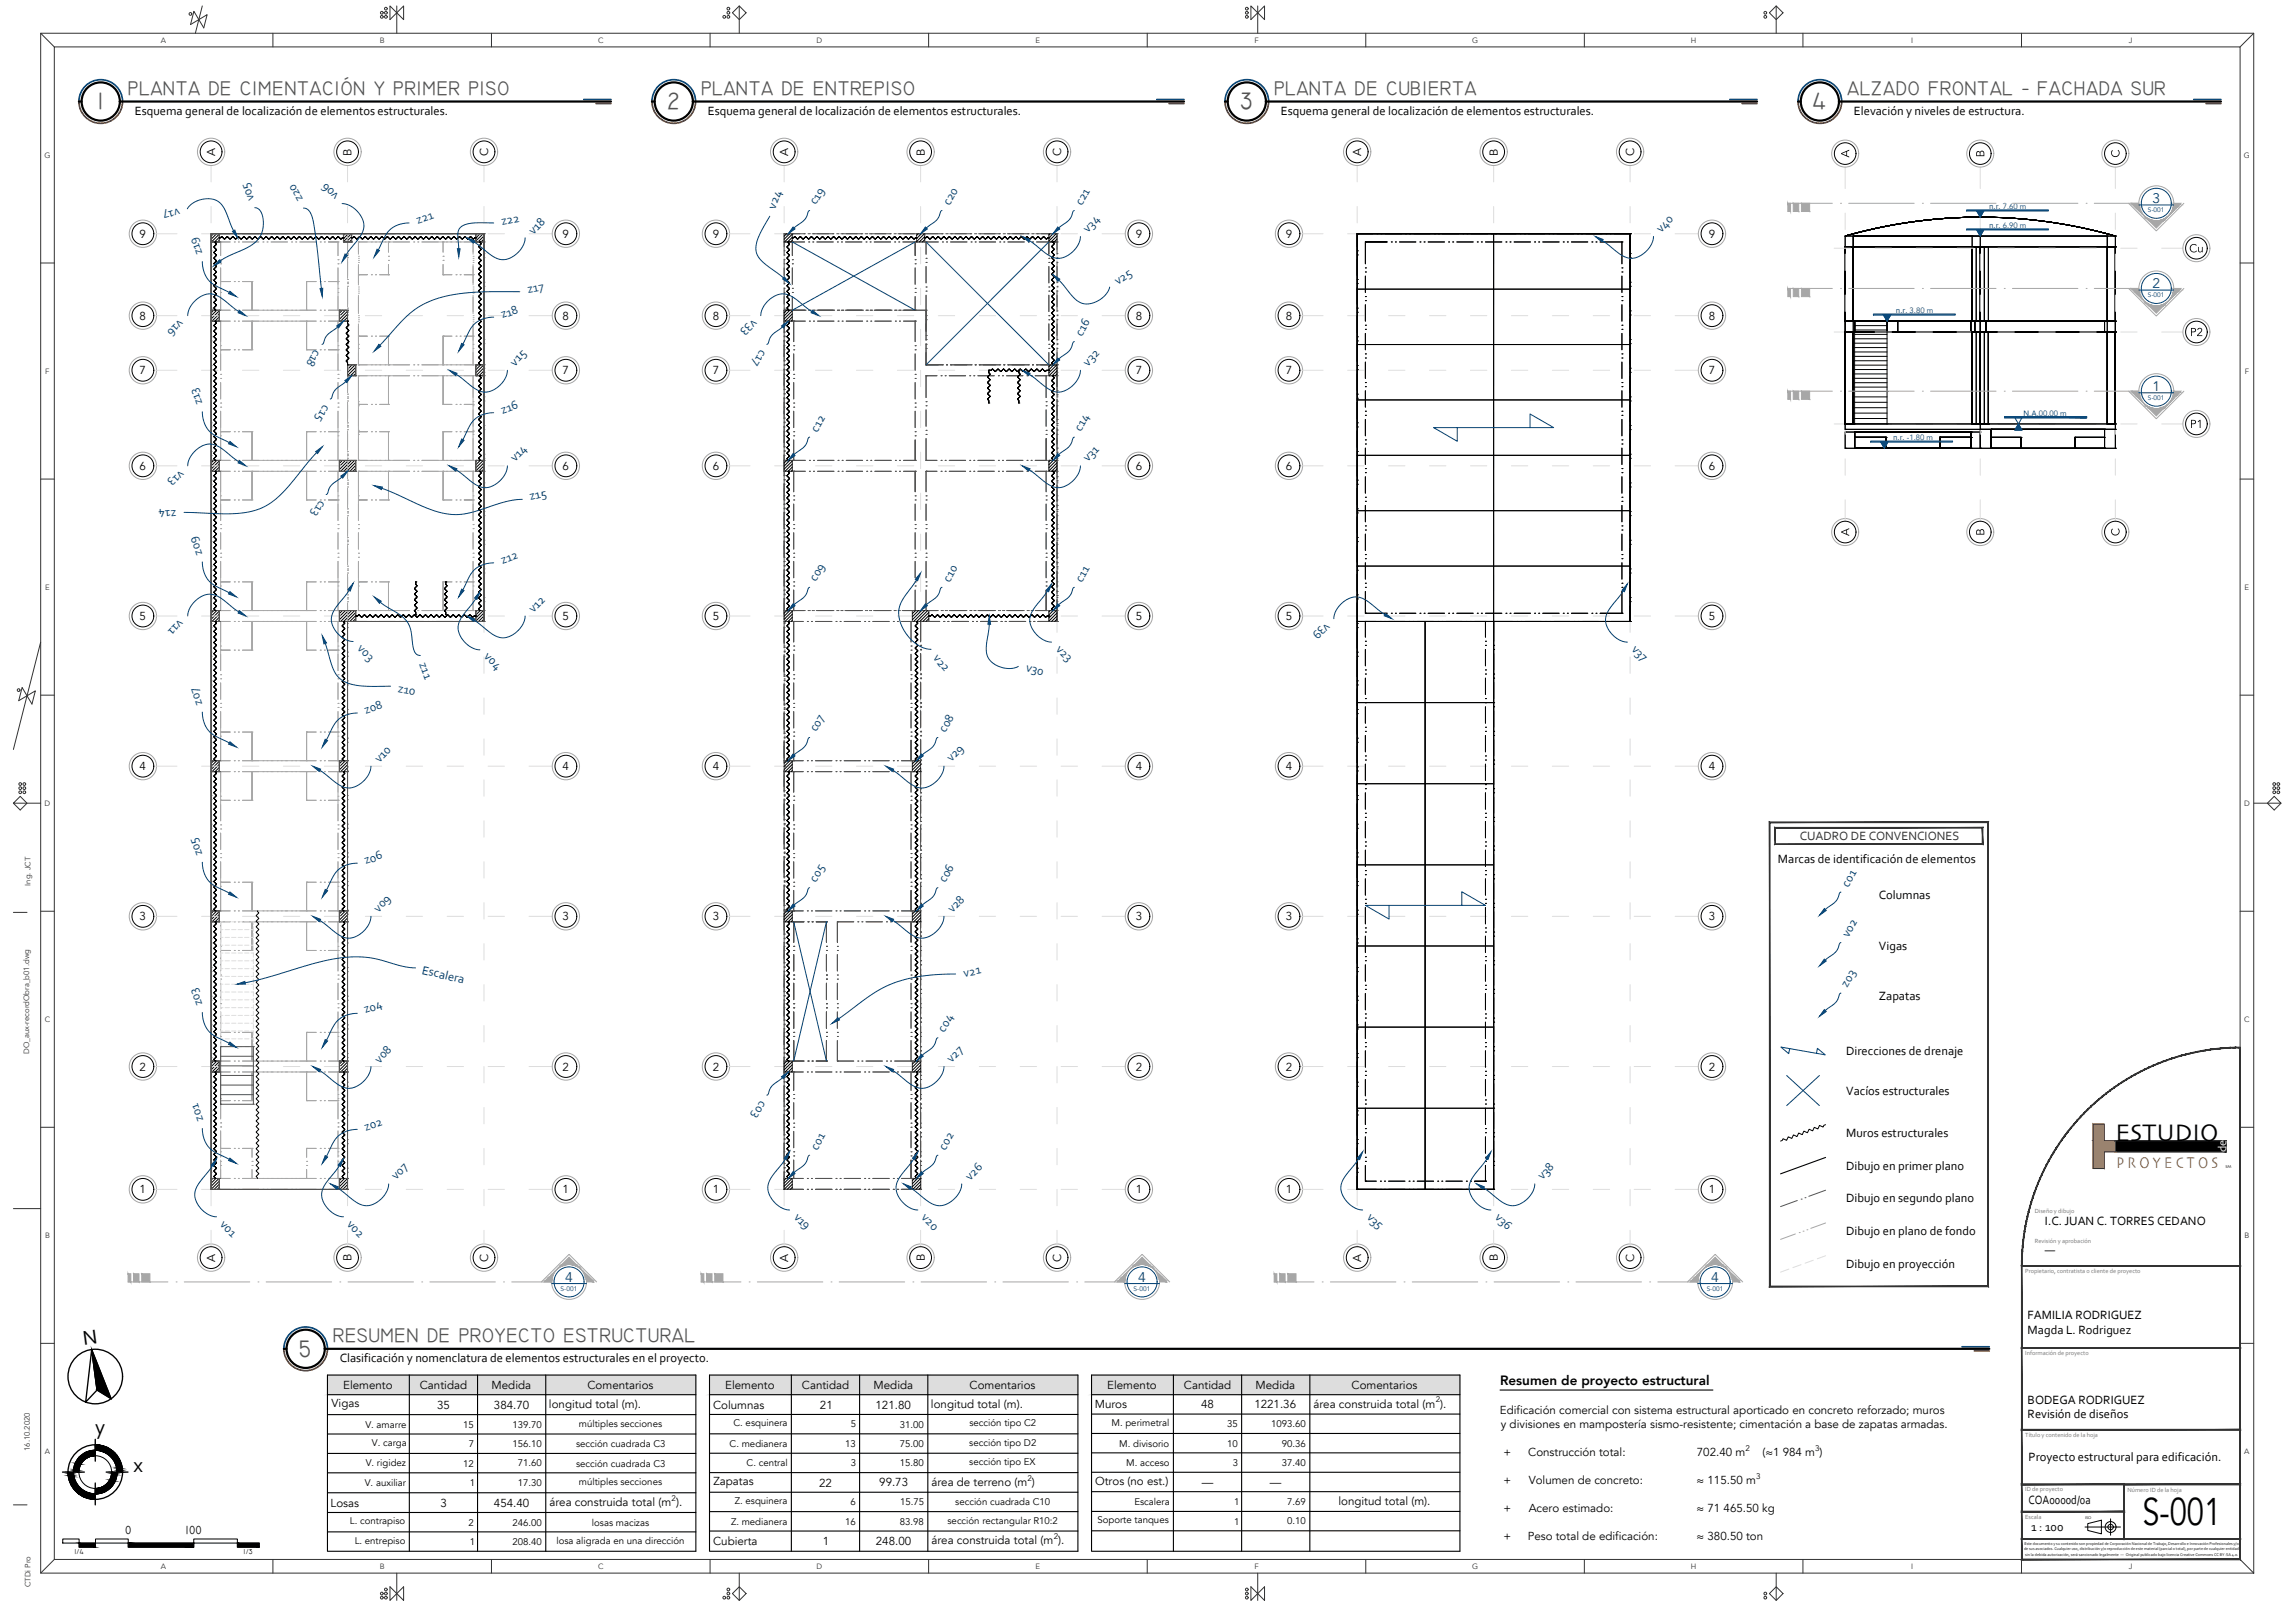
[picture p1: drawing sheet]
<svg xmlns="http://www.w3.org/2000/svg" width="841mm" height="594mm" viewBox="0 0 841 594" stroke-linecap="round" stroke-linejoin="round" font-family="sans-serif">
<defs><g id="words">
<text font-size="14.1" x="785.1" y="558.7">S-001</text>
<text font-size="9.2" x="775.3" y="417.9">ESTUDIO</text>
<g font-size="8.8" fill="#535353">
<text x="35.6" y="40.1">1</text>
<text x="244.5" y="40.1">2</text>
<text x="454.4" y="39.9">3</text>
<text x="664.4" y="40.1">4</text>
<text x="109.5" y="496.8">5</text>
</g>
<g font-size="7.7">
<text x="30.7" y="492.6" transform="rotate(-8 30.7 492.6)">N</text>
<text x="34.9" y="525.1">y</text>
<text x="49" y="539.2">x</text>
</g>
<g font-size="7.3" fill="#535353">
<text x="46.9" y="34.7">PLANTA DE CIMENTACIÓN Y PRIMER PISO</text>
<text x="256.9" y="34.7">PLANTA DE ENTREPISO</text>
<text x="466.9" y="34.7">PLANTA DE CUBIERTA</text>
<text x="676.9" y="34.7">ALZADO FRONTAL - FACHADA SUR</text>
<text x="122" y="491.6">RESUMEN DE PROYECTO ESTRUCTURAL</text>
</g>
<text font-size="5.9" fill="#fa7d00" x="775.6" y="427.9">P R O Y E C T O S</text>
<g font-size="5.7">
<text x="677.7" y="57.7" transform="rotate(-90 677.7 57.7)">A</text>
<text x="727.2" y="57.6" transform="rotate(-90 727.2 57.6)">B</text>
<text x="776.7" y="57.7" transform="rotate(-90 776.7 57.7)">C</text>
<text x="802.3" y="92.4">Cu</text>
<text x="802.5" y="123.1">P2</text>
<text x="802.5" y="156.8">P1</text>
<text x="677.7" y="196.3" transform="rotate(-90 677.7 196.3)">A</text>
<text x="727.2" y="196.2" transform="rotate(-90 727.2 196.2)">B</text>
<text x="776.7" y="196.3" transform="rotate(-90 776.7 196.3)">C</text>
</g>
<g font-size="5.1" fill="#004275">
<text x="788.8" y="74.5">3</text>
<text x="788.8" y="105.6">2</text>
<text x="788.8" y="143.3">1</text>
<text x="207.1" y="469.5">4</text>
<text x="417.1" y="469.5">4</text>
<text x="627.1" y="469.5">4</text>
</g>
<text font-size="4.9" x="549.7" y="507.3">Resumen de proyecto estructural</text>
<g font-size="4.6">
<text x="49.4" y="42.2">Esquema general de localización de elementos estructurales.</text>
<text x="259.4" y="42.2">Esquema general de localización de elementos estructurales.</text>
<text x="469.4" y="42.2">Esquema general de localización de elementos estructurales.</text>
<text x="679.4" y="42.2">Elevación y niveles de estructura.</text>
<text x="651.5" y="315.9">Marcas de identificación de elementos</text>
<text x="688.5" y="329.4">Columnas</text>
<text x="688.5" y="347.9">Vigas</text>
<text x="688.5" y="366.4">Zapatas</text>
<text x="676.5" y="386.4">Direcciones de drenaje</text>
<text x="676.5" y="400.9">Vacíos estructurales</text>
<text x="676.5" y="416.4">Muros estructurales</text>
<text x="676.5" y="428.4">Dibujo en primer plano</text>
<text x="676.5" y="440.4">Dibujo en segundo plano</text>
<text x="749.4" y="448.5">I.C. JUAN C. TORRES CEDANO</text>
<text x="676.5" y="452.4">Dibujo en plano de fondo</text>
<text x="749.4" y="459.3">—</text>
<text x="676.5" y="464.4">Dibujo en proyección</text>
<text x="743" y="483.2">FAMILIA RODRIGUEZ</text>
<text x="743" y="488.4">Magda L. Rodriguez</text>
<text x="124.5" y="499">Clasificación y nomenclatura de elementos estructurales en el proyecto.</text>
<text x="743" y="514.2">BODEGA RODRIGUEZ</text>
<text x="743" y="519.5">Revisión de diseños</text>
<text x="743.4" y="535.2">Proyecto estructural para edificación.</text>
<text x="743.4" y="550.7">COA0000d/0a</text>
<text x="744.3" y="560.7">1 : 100</text>
</g>
<g font-size="4.6" fill="#004275">
<text x="124.3" y="71.5" transform="rotate(-136 124.3 71.5)">v06</text>
<text x="65.5" y="76.2" transform="rotate(164 65.5 76.2)">v17</text>
<text x="93.3" y="73" transform="rotate(-111 93.3 73)">v05</text>
<text x="111.1" y="73" transform="rotate(-118 111.1 73)">z20</text>
<text x="284.1" y="76.8" transform="rotate(-70 284.1 76.8)">v24</text>
<text x="299" y="75.2" transform="rotate(-60 299 75.2)">c19</text>
<text x="347.9" y="75.5" transform="rotate(-60 347.9 75.5)">c20</text>
<text x="396.4" y="75.5" transform="rotate(-60 396.4 75.5)">c21</text>
<text x="153.1" y="82.1" transform="rotate(-20 153.1 82.1)">z21</text>
<text x="184" y="82.6" transform="rotate(-11 184 82.6)">z22</text>
<text x="195.6" y="86.1" transform="rotate(-46 195.6 86.1)">v18</text>
<text x="398.7" y="85.2" transform="rotate(-46 398.7 85.2)">v34</text>
<text x="608.7" y="85.3" transform="rotate(-46 608.7 85.3)">v40</text>
<text x="74.2" y="92.8" transform="rotate(-110 74.2 92.8)">z19</text>
<text x="193.5" y="107.4" transform="rotate(-10 193.5 107.4)">z17</text>
<text x="409.6" y="104.4" transform="rotate(-34 409.6 104.4)">v25</text>
<text x="65.7" y="116.7" transform="rotate(134 65.7 116.7)">v16</text>
<text x="184.1" y="116.6" transform="rotate(-20 184.1 116.6)">z18</text>
<text x="276" y="117" transform="rotate(134 276 117)">v33</text>
<text x="396.4" y="123.5" transform="rotate(-60 396.4 123.5)">c16</text>
<text x="115.3" y="127.8" transform="rotate(120 115.3 127.8)">c18</text>
<text x="278.7" y="128" transform="rotate(120 278.7 128)">c17</text>
<text x="188.7" y="134.2" transform="rotate(-46 188.7 134.2)">v15</text>
<text x="398.7" y="134.2" transform="rotate(-46 398.7 134.2)">v32</text>
<text x="74.2" y="147.8" transform="rotate(-110 74.2 147.8)">z13</text>
<text x="118.7" y="148" transform="rotate(120 118.7 148)">c15</text>
<text x="184.1" y="151.6" transform="rotate(-20 184.1 151.6)">z16</text>
<text x="299.4" y="158.5" transform="rotate(-60 299.4 158.5)">c12</text>
<text x="396" y="158.3" transform="rotate(-60 396 158.3)">c14</text>
<text x="66" y="172" transform="rotate(134 66 172)">v13</text>
<text x="188.7" y="169.3" transform="rotate(-46 188.7 169.3)">v14</text>
<text x="398.7" y="169.2" transform="rotate(-46 398.7 169.2)">v31</text>
<text x="117.2" y="183" transform="rotate(120 117.2 183)">c13</text>
<text x="194.4" y="183.2" transform="rotate(-13 194.4 183.2)">z15</text>
<text x="64.5" y="186.8" transform="rotate(176 64.5 186.8)">z14</text>
<text x="74.2" y="202.8" transform="rotate(-110 74.2 202.8)">z09</text>
<text x="184.1" y="206.6" transform="rotate(-20 184.1 206.6)">z12</text>
<text x="299" y="213.2" transform="rotate(-60 299 213.2)">c09</text>
<text x="347.9" y="213.5" transform="rotate(-60 347.9 213.5)">c10</text>
<text x="396.4" y="213.5" transform="rotate(-60 396.4 213.5)">c11</text>
<text x="65.7" y="226.7" transform="rotate(134 65.7 226.7)">v11</text>
<text x="195.5" y="224.6" transform="rotate(-46 195.5 224.6)">v12</text>
<text x="486" y="228" transform="rotate(134 486 228)">v39</text>
<text x="130.8" y="237.7" transform="rotate(44 130.8 237.7)">v03</text>
<text x="386.7" y="237.9" transform="rotate(44 386.7 237.9)">v23</text>
<text x="597.7" y="237.9" transform="rotate(44 597.7 237.9)">v37</text>
<text x="153.6" y="243.3" transform="rotate(70 153.6 243.3)">z11</text>
<text x="177.2" y="240.8" transform="rotate(44 177.2 240.8)">v04</text>
<text x="341.9" y="241" transform="rotate(50 341.9 241)">v22</text>
<text x="375.8" y="245.8" transform="rotate(14 375.8 245.8)">v30</text>
<text x="74.2" y="257.8" transform="rotate(-110 74.2 257.8)">z07</text>
<text x="145.7" y="253.3" transform="rotate(10 145.7 253.3)">z10</text>
<text x="134.1" y="261.6" transform="rotate(-20 134.1 261.6)">z08</text>
<text x="299" y="268.3" transform="rotate(-60 299 268.3)">c07</text>
<text x="346.4" y="268.5" transform="rotate(-60 346.4 268.5)">c08</text>
<text x="139" y="279.5" transform="rotate(-46 139 279.5)">v10</text>
<text x="348.7" y="279.2" transform="rotate(-46 348.7 279.2)">v29</text>
<text x="74.2" y="312.8" transform="rotate(-110 74.2 312.8)">z05</text>
<text x="134.1" y="316.6" transform="rotate(-20 134.1 316.6)">z06</text>
<text x="299" y="323.2" transform="rotate(-60 299 323.2)">c05</text>
<text x="346.4" y="323.5" transform="rotate(-60 346.4 323.5)">c06</text>
<text x="677.3" y="325.1" transform="rotate(-60 677.3 325.1)">c01</text>
<text x="138.7" y="334.2" transform="rotate(-46 138.7 334.2)">v09</text>
<text x="349" y="334.6" transform="rotate(-46 349 334.6)">v28</text>
<text x="677.4" y="343.5" transform="rotate(-60 677.4 343.5)">v02</text>
<text x="154.5" y="356.6" transform="rotate(13 154.5 356.6)">Escalera</text>
<text x="353.3" y="357.7" transform="rotate(-10 353.3 357.7)">v21</text>
<text x="677" y="361.8" transform="rotate(-60 677 361.8)">z03</text>
<text x="74.2" y="367.8" transform="rotate(-110 74.2 367.8)">z03</text>
<text x="134" y="371.2" transform="rotate(-20 134 371.2)">z04</text>
<text x="346" y="378.3" transform="rotate(-60 346 378.3)">c04</text>
<text x="139" y="389.6" transform="rotate(-46 139 389.6)">v08</text>
<text x="348.7" y="389.3" transform="rotate(-46 348.7 389.3)">v27</text>
<text x="278.7" y="403" transform="rotate(120 278.7 403)">c03</text>
<text x="74.6" y="410.1" transform="rotate(-110 74.6 410.1)">z01</text>
<text x="134.1" y="414.1" transform="rotate(-20 134.1 414.1)">z02</text>
<text x="299.4" y="421.5" transform="rotate(-60 299.4 421.5)">c01</text>
<text x="346.4" y="421.5" transform="rotate(-60 346.4 421.5)">c02</text>
<text x="145.2" y="432.3" transform="rotate(-46 145.2 432.3)">v07</text>
<text x="355.6" y="432.6" transform="rotate(-46 355.6 432.6)">v26</text>
<text x="565.2" y="432.3" transform="rotate(-46 565.2 432.3)">v38</text>
<text x="80.4" y="448.8" transform="rotate(44 80.4 448.8)">v01</text>
<text x="126.9" y="448.8" transform="rotate(44 126.9 448.8)">v02</text>
<text x="290.7" y="445.9" transform="rotate(44 290.7 445.9)">v19</text>
<text x="337.4" y="446.3" transform="rotate(44 337.4 446.3)">v20</text>
<text x="500.7" y="445.9" transform="rotate(44 500.7 445.9)">v35</text>
<text x="547.7" y="445.9" transform="rotate(44 547.7 445.9)">v36</text>
</g>
<text font-size="4.6" fill="#323232" x="659.5" y="307.7">CUADRO DE CONVENCIONES</text>
<text font-size="4.4" fill="#fefefe" x="815.9" y="422.1" transform="rotate(-90 815.9 422.1)">de</text>
<g font-size="4.4">
<text x="45.8" y="561.8">0</text>
<text x="68" y="561.8">100</text>
</g>
<g font-size="4.2">
<text x="78.9" y="57.1" transform="rotate(-90 78.9 57.1)">A</text>
<text x="128.9" y="57" transform="rotate(-90 128.9 57)">B</text>
<text x="178.9" y="57.1" transform="rotate(-90 178.9 57.1)">C</text>
<text x="288.9" y="57.1" transform="rotate(-90 288.9 57.1)">A</text>
<text x="338.9" y="57" transform="rotate(-90 338.9 57)">B</text>
<text x="388.9" y="57.1" transform="rotate(-90 388.9 57.1)">C</text>
<text x="498.9" y="57.1" transform="rotate(-90 498.9 57.1)">A</text>
<text x="548.9" y="57" transform="rotate(-90 548.9 57)">B</text>
<text x="598.9" y="57.1" transform="rotate(-90 598.9 57.1)">C</text>
<text x="51.2" y="87.1">9</text>
<text x="206.2" y="87.1">9</text>
<text x="261.2" y="87.1">9</text>
<text x="416.2" y="87.1">9</text>
<text x="471.2" y="87.1">9</text>
<text x="626.2" y="87.1">9</text>
<text x="51.2" y="117.1">8</text>
<text x="206.2" y="117.1">8</text>
<text x="261.2" y="117.1">8</text>
<text x="416.2" y="117.1">8</text>
<text x="471.2" y="117.1">8</text>
<text x="626.2" y="117.1">8</text>
<text x="51.2" y="137.1">7</text>
<text x="206.2" y="137.1">7</text>
<text x="261.2" y="137.1">7</text>
<text x="416.2" y="137.1">7</text>
<text x="471.2" y="137.1">7</text>
<text x="626.2" y="137.1">7</text>
<text x="51.2" y="172.1">6</text>
<text x="206.2" y="172.1">6</text>
<text x="261.2" y="172.1">6</text>
<text x="416.2" y="172.1">6</text>
<text x="471.2" y="172.1">6</text>
<text x="626.2" y="172.1">6</text>
<text x="51.2" y="227.1">5</text>
<text x="206.2" y="227.1">5</text>
<text x="261.2" y="227.1">5</text>
<text x="416.2" y="227.1">5</text>
<text x="471.2" y="227.1">5</text>
<text x="626.2" y="227.1">5</text>
<text x="51.2" y="282.1">4</text>
<text x="206.2" y="282.1">4</text>
<text x="261.2" y="282.1">4</text>
<text x="416.2" y="282.1">4</text>
<text x="471.2" y="282.1">4</text>
<text x="626.2" y="282.1">4</text>
<text x="51.2" y="337.1">3</text>
<text x="206.2" y="337.1">3</text>
<text x="261.2" y="337.1">3</text>
<text x="416.2" y="337.1">3</text>
<text x="471.2" y="337.1">3</text>
<text x="626.2" y="337.1">3</text>
<text x="51.2" y="392.1">2</text>
<text x="206.2" y="392.1">2</text>
<text x="261.2" y="392.1">2</text>
<text x="416.2" y="392.1">2</text>
<text x="471.2" y="392.1">2</text>
<text x="626.2" y="392.1">2</text>
<text x="51.2" y="437.1">1</text>
<text x="206.2" y="437.1">1</text>
<text x="261.2" y="437.1">1</text>
<text x="416.2" y="437.1">1</text>
<text x="471.2" y="437.1">1</text>
<text x="626.2" y="437.1">1</text>
<text x="128.9" y="462" transform="rotate(-90 128.9 462)">B</text>
<text x="338.9" y="462" transform="rotate(-90 338.9 462)">B</text>
<text x="548.9" y="462" transform="rotate(-90 548.9 462)">B</text>
<text x="78.9" y="462.1" transform="rotate(-90 78.9 462.1)">A</text>
<text x="178.9" y="462.1" transform="rotate(-90 178.9 462.1)">C</text>
<text x="288.9" y="462.1" transform="rotate(-90 288.9 462.1)">A</text>
<text x="388.9" y="462.1" transform="rotate(-90 388.9 462.1)">C</text>
<text x="498.9" y="462.1" transform="rotate(-90 498.9 462.1)">A</text>
<text x="598.9" y="462.1" transform="rotate(-90 598.9 462.1)">C</text>
<text x="125.8" y="508.8">Elemento</text>
<text x="153.9" y="508.8">Cantidad</text>
<text x="180.1" y="508.8">Medida</text>
<text x="215.3" y="508.7">Comentarios</text>
<text x="265.8" y="508.8">Elemento</text>
<text x="293.9" y="508.8">Cantidad</text>
<text x="320.1" y="508.8">Medida</text>
<text x="355.3" y="508.7">Comentarios</text>
<text x="405.8" y="508.8">Elemento</text>
<text x="433.9" y="508.8">Cantidad</text>
<text x="460.1" y="508.8">Medida</text>
<text x="495.3" y="508.7">Comentarios</text>
<text x="121.5" y="515.5">Vigas</text>
<text x="160.2" y="516">35</text>
<text x="181" y="516">384.70</text>
<text x="201.2" y="515.6">longitud total (m).</text>
<text x="300.5" y="516">21</text>
<text x="320.9" y="515.9">121.80</text>
<text x="341.2" y="515.5">longitud total (m).</text>
<text x="401.2" y="515.8">Muros</text>
<text x="440.2" y="515.9">48</text>
<text x="459.7" y="515.9">1221.36</text>
<text x="481.3" y="515.5">área construida total (m ).</text>
<text x="261.3" y="516">Columnas</text>
<text x="549.7" y="517.8">Edificación comercial con sistema estructural aporticado en concreto reforzado; muros</text>
<text x="550" y="523">y divisiones en mampostería sismo-resistente; cimentación a base de zapatas armadas.</text>
<text x="550.9" y="533.2">+</text>
<text x="560" y="533.2">Construcción total:</text>
<text x="621.8" y="533.2">702.40 m</text>
<text x="645.8" y="533.2">(≈1 984 m )</text>
<text x="261.4" y="543.9">Zapatas</text>
<text x="300.2" y="544.5">22</text>
<text x="322.2" y="544.4">99.73</text>
<text x="341.3" y="544.1">área de terreno (m )</text>
<text x="401.3" y="544">Otros (no est.)</text>
<text x="440.4" y="544.3">—</text>
<text x="465.4" y="544.3">—</text>
<text x="550.9" y="543.4">+</text>
<text x="560.2" y="543.4">Volumen de concreto:</text>
<text x="621.7" y="543.4">≈ 115.50 m</text>
<text x="121.2" y="551.8">Losas</text>
<text x="161.4" y="551.8">3</text>
<text x="181" y="551.8">454.40</text>
<text x="201.3" y="551.5">área construida total (m ).</text>
<text x="490.5" y="551.1">longitud total (m).</text>
<text x="550.9" y="553.7">+</text>
<text x="560.2" y="553.7">Acero estimado:</text>
<text x="621.7" y="553.7">≈ 71 465.50 kg</text>
<text x="550.9" y="563.9">+</text>
<text x="559.9" y="563.9">Peso total de edificación:</text>
<text x="621.7" y="563.9">≈ 380.50 ton</text>
<text x="261.3" y="566">Cubierta</text>
<text x="301.5" y="566">1</text>
<text x="321" y="566">248.00</text>
<text x="341.3" y="565.6">área construida total (m ).</text>
</g>
<g font-size="3.5">
<text x="133.9" y="522.9">V. amarre</text>
<text x="169.8" y="522.9">15</text>
<text x="187.8" y="522.9">139.70</text>
<text x="212.1" y="522.5">múltiples secciones</text>
<text x="268.8" y="522.4">C. esquinera</text>
<text x="311.7" y="522.8">5</text>
<text x="329.8" y="522.8">31.00</text>
<text x="355.3" y="522.4">sección tipo C2</text>
<text x="407.3" y="522.3">M. perimetral</text>
<text x="449.8" y="522.7">35</text>
<text x="465.8" y="522.7">1093.60</text>
<text x="136.3" y="529.6">V. carga</text>
<text x="171.8" y="530">7</text>
<text x="187.8" y="530">156.10</text>
<text x="211.1" y="530.1">sección cuadrada C3</text>
<text x="267.4" y="530">C. medianera</text>
<text x="309.8" y="529.9">13</text>
<text x="329.8" y="529.9">75.00</text>
<text x="355.2" y="529.5">sección tipo D2</text>
<text x="410.1" y="529.9">M. divisorio</text>
<text x="449.7" y="529.8">10</text>
<text x="469.7" y="529.8">90.36</text>
<text x="134" y="536.8">V. rigidez</text>
<text x="169.8" y="537.2">12</text>
<text x="189.7" y="537.1">71.60</text>
<text x="211.1" y="537.2">sección cuadrada C3</text>
<text x="273.6" y="537.1">C. central</text>
<text x="311.7" y="537.1">3</text>
<text x="329.8" y="537.1">15.80</text>
<text x="355.2" y="536.6">sección tipo EX</text>
<text x="412.7" y="536.9">M. acceso</text>
<text x="451.7" y="536.9">3</text>
<text x="469.7" y="536.9">37.40</text>
<text x="133.7" y="544.4">V. auxiliar</text>
<text x="172.2" y="544.3">1</text>
<text x="189.7" y="544.3">17.30</text>
<text x="212.1" y="543.9">múltiples secciones</text>
<text x="269.3" y="550.9">Z. esquinera</text>
<text x="311.7" y="551.3">6</text>
<text x="329.8" y="551.3">15.75</text>
<text x="350.1" y="551.4">sección cuadrada C10</text>
<text x="415.7" y="551.2">Escalera</text>
<text x="452.2" y="551.2">1</text>
<text x="471.7" y="551.2">7.69</text>
<text x="402.2" y="557.9">Soporte tanques</text>
<text x="128.2" y="558.3">L. contrapiso</text>
<text x="171.7" y="558.8">2</text>
<text x="187.8" y="558.8">246.00</text>
<text x="216.9" y="558.8">losas macizas</text>
<text x="267.9" y="558.5">Z. medianera</text>
<text x="309.7" y="558.4">16</text>
<text x="329.8" y="558.4">83.98</text>
<text x="347.2" y="558.1">sección rectangular R10:2</text>
<text x="452.2" y="558.4">1</text>
<text x="471.7" y="558.4">0.10</text>
<text x="130" y="565.4">L. entrepiso</text>
<text x="172.2" y="565.9">1</text>
<text x="187.8" y="565.9">208.40</text>
<text x="203.9" y="565.5">losa aligrada en una dirección</text>
</g>
<g font-size="3.1" fill="#004275">
<text x="728.9" y="76.5">n.r. 7.60 m</text>
<text x="728.9" y="83.5">n.r. 6.90 m</text>
<text x="694.8" y="114.6">n.r. 3.80 m</text>
<text x="741.5" y="152.3">N.A.00.00 m</text>
<text x="693.8" y="161.2">n.r. -1.80 m</text>
</g>
<g font-size="3">
<text x="526.1" y="513.7">2</text>
<text x="639.6" y="531.4">2</text>
<text x="665.2" y="531.4">3</text>
<text x="376.6" y="542.3">2</text>
<text x="643.5" y="541.6">3</text>
<text x="246.1" y="549.7">2</text>
<text x="386.1" y="563.8">2</text>
</g>
<g font-size="2.8" fill="#323232">
<text x="59" y="15.7">A</text>
<text x="139.2" y="15.7">B</text>
<text x="219.2" y="15.7">C</text>
<text x="299.2" y="15.7">D</text>
<text x="379.5" y="15.7">E</text>
<text x="459.7" y="15.7">F</text>
<text x="539.5" y="15.7">G</text>
<text x="619.6" y="15.7">H</text>
<text x="700.4" y="15.7">I</text>
<text x="780.2" y="15.7">J</text>
<text x="16.3" y="57.7">G</text>
<text x="822.3" y="57.7">G</text>
<text x="16.6" y="136.9">F</text>
<text x="822.6" y="136.9">F</text>
<text x="16.6" y="216">E</text>
<text x="822.6" y="216">E</text>
<text x="16.4" y="295.2">D</text>
<text x="822.4" y="295.2">D</text>
<text x="11.2" y="324.4" transform="rotate(-90 11.2 324.4)">Ing. JCT</text>
<text x="16.4" y="374.3">C</text>
<text x="822.4" y="374.3">C</text>
<text x="10.6" y="386.1" transform="rotate(-90 10.6 386.1)">DO_aux-recordObra_b01.dwg</text>
<text x="16.5" y="453.5">B</text>
<text x="822.5" y="453.5">B</text>
<text x="10.9" y="531.5" transform="rotate(-90 10.9 531.5)">16.10.2020</text>
<text x="16.4" y="532.6">A</text>
<text x="822.4" y="532.6">A</text>
<text x="59" y="574.7">A</text>
<text x="139.2" y="574.7">B</text>
<text x="219.2" y="574.7">C</text>
<text x="299.2" y="574.7">D</text>
<text x="379.5" y="574.7">E</text>
<text x="459.7" y="574.7">F</text>
<text x="539.5" y="574.7">G</text>
<text x="619.6" y="574.7">H</text>
<text x="700.4" y="574.7">I</text>
<text x="780.2" y="574.7">J</text>
<text x="11.2" y="581.3" transform="rotate(-90 11.2 581.3)">CTDi Pro</text>
</g>
<g font-size="2.6">
<text x="27.3" y="569.2">1/4</text>
<text x="89.3" y="569.2">1/3</text>
</g>
<g font-size="2.4" fill="#004275">
<text x="787.1" y="77.6">S-001</text>
<text x="787.1" y="108.8">S-001</text>
<text x="787.1" y="146.4">S-001</text>
<text x="205.4" y="472.7">S-001</text>
<text x="415.4" y="472.7">S-001</text>
<text x="625.4" y="472.7">S-001</text>
</g>
<g font-size="2.3" fill="#787878">
<text x="745.7" y="444.4">Diseño y dibujo</text>
<text x="745.7" y="455.2">Revisión y aprobación</text>
<text x="742.2" y="466.4">Propietario, contratista o cliente de proyecto</text>
<text x="742.2" y="496.4">Información de proyecto</text>
<text x="742.2" y="526.4">Título y contenido de la hoja</text>
<text x="742.2" y="545.9">ID de proyecto</text>
<text x="779.6" y="546.4">Número ID de la hoja</text>
<text x="742.2" y="556.4">Escala</text>
</g>
<text font-size="1.5" x="815.5" y="428">SM</text>
<g font-size="1.5" fill="#141414">
<text x="741.7" y="567.9">de sus asociados. Cualquier uso, distribución y/o reproducción de este material (parcial o total), por parte de cualquier entidad</text>
<text x="741.9" y="565.8">Este documento y su contenido son propiedad de Corporación Nacional de Trabajo, Desarrollo e Innovación Profesionales y/o</text>
<text x="742.2" y="570">sin la debida autorización, será sancionado legalmente — Original publicado bajo licencia Creative Commons CC BY-SA 4.0.</text>
</g>
<text font-size="1.4" x="764.1" y="556.3">ISO</text>
</g></defs>
<g fill="none" stroke="#a7a7a7" stroke-width=".37">
<path d="M655.2 74.5h16.3M674.5 74.5h.1M677.5 74.5h24M704.5 74.5h.1M707.5 74.5h24M734.5 74.5h.1M737.5 74.5h24M764.5 74.5h.1M767.5 74.5h16.3M780.1 74.5l10.1 10.1 10.1-10.1M77.4 85.6h.1M77.4 93.4h.1"/>
<path d="M77.4 91.9h.1M77.4 85.6h7M77.4 85.6v4.8M77.4 94.9v6M80.9 95.1h.1M80.9 96.6h.1M80.9 88.6h.1M80.9 88.6v5M80.9 98.1v15.5M80.9 88.6h3.5M85.9 88.6h.1M85.9 85.6h.1"/>
<path d="M87.4 88.6h.1M87.4 85.6h.1M88.9 88.6h6M88.9 85.6h6M96.4 88.6h.1M96.4 85.6h.1M97.9 88.6h.1M97.9 85.6h.1M99.4 88.6h6M99.4 85.6h6M106.9 88.6h.1M106.9 85.6h.1"/>
<path d="M108.4 88.6h.1M108.4 85.6h.1M109.9 88.6h6M109.9 85.6h6M117.4 88.6h.1M117.4 85.6h.1M118.9 88.6h.1M118.9 85.6h.1M120.4 88.6h3.5h-3.5M120.4 85.6h14M123.9 95.1h.1M123.9 96.6h.1"/>
<path d="M123.9 88.6h.1M123.9 88.6v5M123.9 98.1v15.5M127.4 91.9h.1M127.4 93.4h.1M127.4 85.6h.1M127.4 92.9h.1M127.4 94.4h.1M127.4 85.6v5.8M127.4 94.9v7M131.4 88.6h.1M131.4 96.1h.1"/>
<path d="M131.4 94.6h.1M131.4 93.9h.1M131.4 95.4h.1M131.4 88.6h18.7M131.4 88.6v4.5M131.4 96.9v7.5M135.9 85.6h.1M136.1 88.6h.1M137.4 85.6h.1M137.6 88.6h.1M138.9 85.6h6M141.1 88.6h.1"/>
<path d="M142.4 88.6h.1M142.4 95.4h.1M142.4 93.9h.1M142.4 88.6v3.8M142.4 96.9v3.7M142.6 88.6h.1M146.4 85.6h.1M147.9 85.6h.1M149.4 85.6h6M151.6 88.6h.1M153.1 88.6h.1M154.6 88.6h18.8"/>
<path d="M156.9 85.6h.1M158.4 85.6h.1M159.9 85.6h6M162.1 88.6h.1M162.4 95.4h.1M162.4 93.9h.1M162.4 88.6h.1M162.4 88.6v3.8M162.4 96.9v3.7M163.6 88.6h.1M167.1 88.6h.1M167.4 85.6h.1"/>
<path d="M168.6 88.6h.1M168.9 85.6h.1M170.1 88.6h3.3v3.8M170.4 85.6h7M173.4 94.6h.1M173.4 96.1h.1M173.4 88.6h.1M173.4 95.4h.1M173.4 93.9h.1M173.4 88.6v4.5M173.4 96.9v7.5M177.4 92.9h.1"/>
<path d="M177.4 94.4h.1M177.4 85.6h.1M177.4 85.6v5.8M177.4 95.9v6M77.4 114.4h.1M77.4 112.9h.1M77.4 103.9h.1M77.4 102.4h.1M77.4 105.4v6M77.4 115.9v6M80.9 107.1h.1M80.9 105.6h.1"/>
<path d="M80.9 113.6h.1M80.9 117.6h.1M80.9 117.6h3.5h-3.5v10.5M80.9 103.1h.1M80.9 113.6h3.5M80.9 117.6v7.5M84.4 103.1h-3.5h3.5M85.9 113.6h.1M85.9 117.6h.1M85.9 103.1h.1M87.4 113.6h.1M87.4 117.6h.1"/>
<path d="M87.4 103.1h.1M88.9 113.6h27M88.9 117.6h27M88.9 103.1h3.5M92.4 117.6v10.5v-10.5M92.4 113.6v-10.5v10.5M92.4 113.6h.1M92.4 117.6h.1M92.4 103.1h.1M96.4 113.6h.1M96.4 117.6h.1M97.9 113.6h.1"/>
<path d="M97.9 117.6h.1M101.6 113.6h.1M101.6 117.6h.1M103.1 113.6h.1M103.1 117.6h.1M106.9 113.6h.1M106.9 117.6h.1M108.4 113.6h.1M108.4 117.6h.1M112.4 103.1h.1M112.4 117.6v10.5v-10.5M112.4 113.6v-10.5v10.5"/>
<path d="M112.4 113.6h.1M112.4 117.6h.1M112.4 103.1h3.5M117.4 113.6h.1M117.4 117.6h.1M117.4 103.1h.1M118.9 113.6h.1M118.9 117.6h.1M118.9 103.1h.1M120.4 113.6h3.5M120.4 103.1h3.5M123.9 117.6h.1"/>
<path d="M123.9 113.6h.1M123.9 105.6h.1M123.9 107.1h.1M123.9 103.1h.1M123.9 117.6h-3.5h3.5v10.5M123.9 117.6v7.5M127.4 102.4h.1M127.4 103.9h.1M127.4 112.9h.1M127.4 114.4h.1M127.4 103.4h.1M127.4 104.9h.1"/>
<path d="M127.4 113.9h.1M127.4 115.4h.1M127.4 105.4v7M127.4 115.9v7M131.4 117.1h.1M131.4 115.6h.1M131.4 106.6h.1M131.4 105.1h.1M131.4 105.9h.1M131.4 107.4h.1M131.4 116.4h.1M131.4 117.9h.1"/>
<path d="M131.4 100.6h.1M131.4 108.1v6.8M131.4 118.6v6M134.6 100.6h-3.2h3.2M136.1 100.6h.1M137.6 100.6h.1M139.1 100.6h3.3M142.4 100.6h.1M162.4 100.6h.1M162.4 100.6h3.2M167.1 100.6h.1M168.6 100.6h.1"/>
<path d="M170.1 100.6h3.3h-3.3M173.4 105.1h.1M173.4 106.6h.1M173.4 115.6h.1M173.4 117.1h.1M173.4 117.9h.1M173.4 116.4h.1M173.4 107.4h.1M173.4 105.9h.1M173.4 100.6h.1M173.4 108.1v6.8M173.4 118.6v6"/>
<path d="M177.4 103.4h.1M177.4 104.9h.1M177.4 113.9h.1M177.4 115.4h.1M177.4 106.4v6M177.4 116.9v6M655.2 105.6h16.3M674.5 105.6h.1M677.5 105.6h24M704.5 105.6h.1M707.5 105.6h24M734.5 105.6h.1"/>
<path d="M737.5 105.6h24M764.5 105.6h.1M767.5 105.6h16.3M780.1 105.6l10.1 10.2 10.1-10.2M77.4 135.4h.1M77.4 133.9h.1M77.4 124.9h.1M77.4 123.4h.1M77.4 126.4v6M77.4 136.9v6M80.9 138.6h.1M80.9 137.1h.1"/>
<path d="M80.9 128.1h.1M80.9 126.6h.1M80.9 128.1v7.5M84.4 128.1h-3.5h3.5M85.9 128.1h.1M87.4 128.1h.1M88.9 128.1h3.5M92.4 128.1h.1M112.4 128.1h.1M112.4 128.1h3.5M117.4 128.1h.1M118.9 128.1h.1"/>
<path d="M120.4 128.1h3.5h-3.5M123.9 126.6h.1M123.9 128.1h.1M123.9 137.1h.1M123.9 138.6h.1M123.9 128.1v7.5M127.4 123.4h.1M127.4 124.9h.1M127.4 133.9h.1M127.4 135.4h.1M127.4 124.4h.1M127.4 125.9h.1"/>
<path d="M127.4 134.9h.1M127.4 136.4h.1M127.4 126.4v7M127.4 136.9v7M131.4 127.6h.1M131.4 126.1h.1M131.4 133.6h.1M131.4 137.6h.1M131.4 123.1v10.5h3.2M131.4 123.1h.1M131.4 129.1v4.5M131.4 137.6v20.5"/>
<path d="M131.4 133.6h18.7M131.4 137.6h18.7M134.6 123.1h-3.2h3.2M136.1 137.6h.1M136.1 133.6h.1M136.1 123.1h.1M137.6 137.6h.1M137.6 133.6h.1M137.6 123.1h.1M139.1 123.1h3.3M141.1 133.6h.1M141.1 137.6h.1"/>
<path d="M142.4 137.6v10.5v-10.5M142.4 133.6v-10.5v10.5M142.4 137.6h.1M142.4 123.1h.1M142.4 133.6h.1M142.6 133.6h.1M142.6 137.6h.1M151.6 133.6h.1M151.6 137.6h.1M153.1 133.6h.1M153.1 137.6h.1M154.6 133.6h18.8"/>
<path d="M154.6 137.6h18.8M162.1 133.6h.1M162.1 137.6h.1M162.4 133.6v-10.5v10.5M162.4 137.6v10.5v-10.5M162.4 123.1h.1M162.4 137.6h.1M162.4 133.6h.1M162.4 123.1h3.2M163.6 133.6h.1M163.6 137.6h.1M167.1 133.6h.1"/>
<path d="M167.1 123.1h.1M167.1 137.6h.1M168.6 133.6h.1M168.6 123.1h.1M168.6 137.6h.1M170.1 123.1h3.3M173.4 126.1h.1M173.4 127.6h.1M173.4 133.6h.1M173.4 137.6h.1M173.4 123.1v10.5h-3.3M173.4 123.1h.1"/>
<path d="M173.4 129.1v4.5M173.4 137.6v20.5M177.4 124.4h.1M177.4 125.9h.1M177.4 134.9h.1M177.4 136.4h.1M177.4 127.4v6M177.4 137.9v6M77.4 156.4h.1M77.4 154.9h.1M77.4 145.9h.1M77.4 144.4h.1"/>
<path d="M77.4 147.4v6M77.4 157.9v6M80.9 159.6h.1M80.9 158.1h.1M80.9 149.1h.1M80.9 147.6h.1M80.9 140.1v6M80.9 150.6v18M84.4 158.1h-3.5h3.5M85.9 158.1h.1M87.4 158.1h.1M88.9 158.1h3.5"/>
<path d="M92.4 158.1h.1M112.4 158.1h.1M112.4 158.1h3.5M117.4 158.1h.1M118.9 158.1h.1M120.4 158.1h3.5M123.9 147.6h.1M123.9 149.1h.1M123.9 158.1h.1M123.9 159.6h.1M123.9 140.1v6M123.9 150.6v18"/>
<path d="M127.4 144.4h.1M127.4 145.9h.1M127.4 154.9h.1M127.4 156.4h.1M127.4 145.4h.1M127.4 146.9h.1M127.4 155.9h.1M127.4 157.4h.1M127.4 147.4v7M127.4 157.9v7M131.4 159.1h.1M131.4 157.6h.1"/>
<path d="M131.4 148.6h.1M131.4 147.1h.1M131.4 158.1v10.5h3.2M131.4 158.1h.1M131.4 148.1h.1M134.6 158.1h-3.2h3.2M134.6 148.1h-3.2h3.2M136.1 158.1h.1M136.1 148.1h.1M137.6 158.1h.1M137.6 148.1h.1M139.1 158.1h3.3"/>
<path d="M139.1 148.1h3.3M142.4 148.1h.1M142.4 158.1h.1M162.4 158.1h.1M162.4 148.1h.1M162.4 158.1h3.2M162.4 148.1h3.2M167.1 148.1h.1M167.1 158.1h.1M168.6 148.1h.1M168.6 158.1h.1M170.1 148.1h3.3h-3.3"/>
<path d="M170.1 158.1h3.3M173.4 147.1h.1M173.4 148.6h.1M173.4 157.6h.1M173.4 159.1h.1M173.4 158.1v10.5h-3.3M173.4 158.1h.1M173.4 148.1h.1M177.4 145.4h.1M177.4 146.9h.1M177.4 155.9h.1M177.4 157.4h.1"/>
<path d="M177.4 148.4v6M177.4 158.9v6M655.2 143.3h16.3M674.5 143.3h.1M677.5 143.3h24M704.5 143.3h.1M707.5 143.3h24M734.5 143.3h.1M737.5 143.3h24M764.5 143.3h.1M767.5 143.3h16.3M780.1 143.3l10.1 10.1 10.1-10.1"/>
<path d="M77.4 177.4h.1M77.4 175.9h.1M77.4 166.9h.1M77.4 165.4h.1M77.4 168.4v6M77.4 178.9v6M80.9 172.6h.1M80.9 168.6h.1M80.9 172.6h3.5h-3.5v10.5M80.9 172.6v7.5M80.9 168.6h3.5M85.9 168.6h.1"/>
<path d="M85.9 172.6h.1M87.4 168.6h.1M87.4 172.6h.1M88.9 168.6h27M88.9 172.6h27M92.4 172.6v10.5v-10.5M92.4 168.6v-10.5v10.5M92.4 168.6h.1M92.4 172.6h.1M96.4 168.6h.1M96.4 172.6h.1M97.9 168.6h.1"/>
<path d="M97.9 172.6h.1M101.6 168.6h.1M101.6 172.6h.1M103.1 168.6h.1M103.1 172.6h.1M106.9 168.6h.1M106.9 172.6h.1M108.4 168.6h.1M108.4 172.6h.1M112.4 172.6v10.5v-10.5M112.4 168.6v-10.5v10.5M112.4 168.6h.1"/>
<path d="M112.4 172.6h.1M117.4 168.6h.1M117.4 172.6h.1M118.9 168.6h.1M118.9 172.6h.1M120.4 168.6h3.5M123.9 172.6h.1M123.9 168.6h.1M123.9 172.6h-3.5h3.5v10.5M123.9 172.6v7.5M127.4 165.4h.1M127.4 166.9h.1"/>
<path d="M127.4 175.9h.1M127.4 177.4h.1M127.4 166.4h.1M127.4 167.9h.1M127.4 176.9h.1M127.4 178.4h.1M127.4 168.4v7M127.4 178.9v7M131.4 168.6h.1M131.4 172.6h.1M131.4 168.6h18.7M131.4 172.6h18.7"/>
<path d="M131.4 160.6v8M131.4 172.6v18M136.1 172.6h.1M136.1 168.6h.1M137.6 172.6h.1M137.6 168.6h.1M141.1 168.6h.1M141.1 172.6h.1M142.4 172.6v10.5v-10.5M142.4 168.6v-10.5v10.5M142.4 168.6h.1M142.4 172.6h.1"/>
<path d="M142.6 168.6h.1M142.6 172.6h.1M151.6 168.6h.1M151.6 172.6h.1M153.1 168.6h.1M153.1 172.6h.1M154.6 168.6h18.8M154.6 172.6h18.8M162.1 168.6h.1M162.1 172.6h.1M162.4 168.6v-10.5v10.5M162.4 172.6v10.5v-10.5"/>
<path d="M162.4 168.6h.1M162.4 172.6h.1M163.6 168.6h.1M163.6 172.6h.1M167.1 168.6h.1M167.1 172.6h.1M168.6 168.6h.1M168.6 172.6h.1M173.4 168.6h.1M173.4 172.6h.1M173.4 160.6v8M173.4 172.6v18"/>
<path d="M177.4 166.4h.1M177.4 167.9h.1M177.4 176.9h.1M177.4 178.4h.1M177.4 169.4v6M177.4 179.9v6M77.4 198.4h.1M77.4 196.9h.1M77.4 187.9h.1M77.4 186.4h.1M77.4 189.4v6M77.4 199.9v6"/>
<path d="M80.9 193.6h.1M80.9 192.1h.1M80.9 183.1h.1M80.9 181.6h.1M80.9 183.1v7.5M80.9 195.1v6M84.4 183.1h-3.5h3.5M85.9 183.1h.1M87.4 183.1h.1M88.9 183.1h3.5M92.4 183.1h.1M112.4 183.1h.1"/>
<path d="M112.4 183.1h3.5M117.4 183.1h.1M118.9 183.1h.1M120.4 183.1h3.5h-3.5M123.9 181.6h.1M123.9 183.1h.1M123.9 192.1h.1M123.9 193.6h.1M123.9 183.1v7.5M123.9 195.1v6M127.4 186.4h.1M127.4 187.9h.1"/>
<path d="M127.4 196.9h.1M127.4 198.4h.1M127.4 187.4h.1M127.4 188.9h.1M127.4 197.9h.1M127.4 199.4h.1M127.4 189.4v7M127.4 199.9v7M131.4 193.6h.1M131.4 192.1h.1M131.4 183.1h.1M131.4 181.6h.1"/>
<path d="M131.4 195.1v6M134.6 183.1h-3.2h3.2M136.1 183.1h.1M137.6 183.1h.1M139.1 183.1h3.3M142.4 183.1h.1M162.4 183.1h.1M162.4 183.1h3.2M167.1 183.1h.1M168.6 183.1h.1M170.1 183.1h3.3h-3.3M173.4 181.6h.1"/>
<path d="M173.4 183.1h.1M173.4 192.1h.1M173.4 193.6h.1M173.4 195.1v6M177.4 187.4h.1M177.4 188.9h.1M177.4 197.9h.1M177.4 199.4h.1M177.4 190.4v6M77.4 219.4h.1M77.4 217.9h.1M77.4 208.9h.1"/>
<path d="M77.4 207.4h.1M77.4 210.4v6M80.9 214.6h.1M80.9 213.1h.1M80.9 204.1h.1M80.9 202.6h.1M80.9 205.6v18M84.4 213.1h-3.5h3.5M85.9 213.1h.1M87.4 213.1h.1M88.9 213.1h3.5M92.4 213.1h.1"/>
<path d="M112.4 213.1h.1M112.4 213.1h3.5M117.4 213.1h.1M118.9 213.1h.1M120.4 213.1h3.5M123.9 202.6h.1M123.9 204.1h.1M123.9 213.1h.1M123.9 214.6h.1M123.9 205.6v18M127.4 207.4h.1M127.4 208.9h.1"/>
<path d="M127.4 217.9h.1M127.4 219.4h.1M127.4 208.4h.1M127.4 209.9h.1M127.4 218.9h.1M127.4 210.4v7M131.4 214.6h.1M131.4 213.1h.1M131.4 204.1h.1M131.4 202.6h.1M131.4 213.1v10.5h3.2M131.4 205.6v7.5"/>
<path d="M131.4 216.1v7.5M134.6 213.1h-3.2h3.2M136.1 213.1h.1M137.6 213.1h.1M139.1 213.1h3.3M142.4 213.1h.1M162.4 213.1h.1M162.4 213.1h3.2M167.1 213.1h.1M168.6 213.1h.1M170.1 213.1h3.3M173.4 202.6h.1"/>
<path d="M173.4 204.1h.1M173.4 213.1h.1M173.4 214.6h.1M173.4 213.1v10.5h-3.3M173.4 205.6v7.5M173.4 216.1v7.5M177.4 208.4h.1M177.4 209.9h.1M177.4 218.9h.1M177.4 200.9v6M177.4 211.4v6M77.4 238.9h.1"/>
<path d="M77.4 229.9h.1M77.4 228.4h.1M77.4 220.9v6M77.4 231.4v6M80.9 227.6h.1M80.9 238.1h.1M80.9 236.6h.1M80.9 223.6h.1M80.9 227.6h3.5h-3.5v10.5M80.9 227.6v7.5M80.9 238.1v7.5M80.9 223.6h3.5"/>
<path d="M84.4 238.1h-3.5h3.5M85.9 223.6h.1M85.9 227.6h.1M85.9 238.1h.1M87.4 223.6h.1M87.4 227.6h.1M87.4 238.1h.1M88.9 223.6h27M88.9 227.6h27M88.9 238.1h3.5M92.4 227.6v10.5v-10.5M92.4 223.6v-10.5v10.5"/>
<path d="M92.4 223.6h.1M92.4 227.6h.1M92.4 238.1h.1M96.4 223.6h.1M96.4 227.6h.1M97.9 223.6h.1M97.9 227.6h.1M101.6 223.6h.1M101.6 227.6h.1M103.1 223.6h.1M103.1 227.6h.1M106.9 223.6h.1"/>
<path d="M106.9 227.6h.1M108.4 223.6h.1M108.4 227.6h.1M112.4 227.6v10.5v-10.5M112.4 223.6v-10.5v10.5M112.4 223.6h.1M112.4 227.6h.1M112.4 238.1h.1M112.4 238.1h3.5M117.4 223.6h.1M117.4 227.6h.1M117.4 238.1h.1"/>
<path d="M118.9 223.6h.1M118.9 227.6h.1M118.9 238.1h.1M120.4 238.1h3.5h-3.5M120.4 223.6h3.5M123.9 236.6h.1M123.9 238.1h.1M123.9 227.6h.1M123.9 223.6h.1M123.9 227.6h-3.5h3.5v10.5M123.9 227.6v7.5M123.9 238.1v7.5"/>
<path d="M127.4 228.4h.1M127.4 229.9h.1M127.4 238.9h.1M127.4 220.4h.1M127.4 221.9v5.7v-5.7M127.4 227.6h.1M127.4 227.6h7M127.4 220.9v6M127.4 231.4v6M131.4 223.6h.1M131.4 223.6h8.2M135.9 227.6h.1"/>
<path d="M136.1 223.6h.1M137.4 227.6h.1M137.6 223.6h.1M138.9 227.6h6M139.1 223.6h3.3v-10.5v10.5M141.1 223.6h.1M142.4 223.6h.1M142.4 223.6h7.7M142.6 223.6h.1M146.4 227.6h.1M147.9 227.6h.1M149.4 227.6h6"/>
<path d="M151.6 223.6h.1M153.1 223.6h.1M154.6 223.6h7.8M156.9 227.6h.1M158.4 227.6h.1M159.9 227.6h6M162.1 223.6h.1M162.4 223.6v-10.5v10.5h3.2M162.4 223.6h.1M163.6 223.6h.1M165.1 223.6h8.3M167.1 223.6h.1"/>
<path d="M167.4 227.6h.1M168.6 223.6h.1M168.9 227.6h.1M170.4 227.6h7M173.4 223.6h.1M177.4 227.6h.1M177.4 220.4h.1M177.4 221.9v5.7M77.4 259.9h.1M77.4 250.9h.1M77.4 249.4h.1M77.4 240.4h.1"/>
<path d="M77.4 241.9v6M77.4 252.4v6M80.9 259.1h.1M80.9 257.6h.1M80.9 248.6h.1M80.9 247.1h.1M80.9 250.1v6M123.9 247.1h.1M123.9 248.6h.1M123.9 257.6h.1M123.9 259.1h.1M123.9 250.1v6"/>
<path d="M127.4 240.4h.1M127.4 249.4h.1M127.4 250.9h.1M127.4 259.9h.1M127.4 241.9v6M127.4 252.4v6M77.4 271.9h.1M77.4 270.4h.1M77.4 261.4h.1M77.4 262.9v6M77.4 273.4v6M80.9 269.6h.1"/>
<path d="M80.9 268.1h.1M80.9 278.6h.1M80.9 260.6v18M80.9 278.6h3.5M84.4 268.1h-3.5h3.5M85.9 278.6h.1M85.9 268.1h.1M87.4 278.6h.1M87.4 268.1h.1M88.9 278.6h27M88.9 268.1h3.5M92.4 278.6v-10.5v10.5"/>
<path d="M92.4 278.6h.1M92.4 268.1h.1M96.4 278.6h.1M97.9 278.6h.1M101.6 278.6h.1M103.1 278.6h.1M106.9 278.6h.1M108.4 278.6h.1M112.4 268.1h.1M112.4 278.6v-10.5v10.5M112.4 278.6h.1M112.4 268.1h3.5"/>
<path d="M117.4 278.6h.1M117.4 268.1h.1M118.9 278.6h.1M118.9 268.1h.1M120.4 278.6h3.5M120.4 268.1h3.5M123.9 278.6h.1M123.9 268.1h.1M123.9 269.6h.1M123.9 260.6v18M127.4 261.4h.1M127.4 270.4h.1"/>
<path d="M127.4 271.9h.1M127.4 262.9v6M127.4 273.4v6M77.4 292.9h.1M77.4 291.4h.1M77.4 282.4h.1M77.4 280.9h.1M77.4 283.9v6M77.4 294.4v6M80.9 282.6h.1M80.9 293.1h.1M80.9 291.6h.1"/>
<path d="M80.9 282.6h3.5h-3.5v10.5M80.9 282.6v7.5M80.9 293.1v7.5M84.4 293.1h-3.5h3.5M85.9 282.6h.1M85.9 293.1h.1M87.4 282.6h.1M87.4 293.1h.1M88.9 282.6h27M88.9 293.1h3.5M92.4 282.6v10.5v-10.5M92.4 282.6h.1"/>
<path d="M92.4 293.1h.1M96.4 282.6h.1M97.9 282.6h.1M101.6 282.6h.1M103.1 282.6h.1M106.9 282.6h.1M108.4 282.6h.1M112.4 282.6v10.5v-10.5M112.4 282.6h.1M112.4 293.1h.1M112.4 293.1h3.5M117.4 282.6h.1"/>
<path d="M117.4 293.1h.1M118.9 282.6h.1M118.9 293.1h.1M120.4 293.1h3.5h-3.5M123.9 291.6h.1M123.9 293.1h.1M123.9 282.6h.1M123.9 282.6h-3.5h3.5v10.5M123.9 282.6v7.5M123.9 293.1v7.5M127.4 280.9h.1M127.4 282.4h.1"/>
<path d="M127.4 291.4h.1M127.4 292.9h.1M127.4 283.9v6M127.4 294.4v6M77.4 313.9h.1M77.4 312.4h.1M77.4 303.4h.1M77.4 301.9h.1M77.4 304.9v6M77.4 315.4v6M80.9 314.1h.1M80.9 312.6h.1"/>
<path d="M80.9 303.6h.1M80.9 302.1h.1M80.9 305.1v6M80.9 315.6v18M123.9 302.1h.1M123.9 303.6h.1M123.9 312.6h.1M123.9 314.1h.1M123.9 305.1v6M123.9 315.6v18M127.4 301.9h.1M127.4 303.4h.1"/>
<path d="M127.4 312.4h.1M127.4 313.9h.1M127.4 304.9v6M127.4 315.4v6M77.4 334.9h.1M77.4 333.4h.1M77.4 324.4h.1M77.4 322.9h.1M77.4 325.9v6M77.4 336.4v6M80.9 337.6h.1M80.9 324.6h.1"/>
<path d="M80.9 323.1h.1M80.9 333.6h.1M80.9 337.6h3.5h-3.5v10.5M80.9 337.6v7.5M80.9 333.6h3.5M84.4 323.1h-3.5h3.5M85.9 333.6h.1M85.9 337.6h.1M85.9 323.1h.1M87.4 333.6h.1M87.4 337.6h.1M87.4 323.1h.1"/>
<path d="M88.9 333.6h27M88.9 337.6h27M88.9 323.1h3.5M92.4 337.6v10.5v-10.5M92.4 333.6v-10.5v10.5M92.4 333.6h.1M92.4 337.6h.1M92.4 323.1h.1M96.4 333.6h.1M96.4 337.6h.1M97.9 333.6h.1M97.9 337.6h.1"/>
<path d="M101.6 333.6h.1M101.6 337.6h.1M103.1 333.6h.1M103.1 337.6h.1M106.9 333.6h.1M106.9 337.6h.1M108.4 333.6h.1M108.4 337.6h.1M112.4 323.1h.1M112.4 337.6v10.5v-10.5M112.4 333.6v-10.5v10.5M112.4 333.6h.1"/>
<path d="M112.4 337.6h.1M112.4 323.1h3.5M117.4 333.6h.1M117.4 337.6h.1M117.4 323.1h.1M118.9 333.6h.1M118.9 337.6h.1M118.9 323.1h.1M120.4 333.6h3.5M120.4 323.1h3.5M123.9 337.6h.1M123.9 333.6h.1"/>
<path d="M123.9 323.1h.1M123.9 324.6h.1M123.9 337.6h-3.5h3.5v10.5M123.9 337.6v7.5M127.4 322.9h.1M127.4 324.4h.1M127.4 333.4h.1M127.4 334.9h.1M127.4 325.9v6M127.4 336.4v6M77.4 355.9h.1M77.4 354.4h.1"/>
<path d="M77.4 345.4h.1M77.4 343.9h.1M77.4 346.9v6M77.4 357.4v6M80.9 357.1h.1M80.9 358.6h.1M80.9 348.1h.1M80.9 346.6h.1M80.9 348.1v7.5M84.4 348.1h-3.5h3.5M85.9 348.1h.1M87.4 348.1h.1"/>
<path d="M88.9 348.1h3.5M92.4 348.1h.1M112.4 348.1h.1M112.4 348.1h3.5M117.4 348.1h.1M118.9 348.1h.1M120.4 348.1h3.5h-3.5M123.9 358.6h.1M123.9 357.1h.1M123.9 346.6h.1M123.9 348.1h.1M123.9 348.1v7.5"/>
<path d="M127.4 343.9h.1M127.4 345.4h.1M127.4 354.4h.1M127.4 355.9h.1M127.4 346.9v6M127.4 357.4v6M77.4 376.9h.1M77.4 375.4h.1M77.4 366.4h.1M77.4 364.9h.1M77.4 367.9v6M77.4 378.4v6"/>
<path d="M80.9 367.6h.1M80.9 369.1h.1M80.9 379.6h.1M80.9 378.1h.1M80.9 360.1v6M80.9 370.6v18M84.4 378.1h-3.5h3.5M85.9 378.1h.1M87.4 378.1h.1M88.9 378.1h3.5M92.4 378.1h.1M112.4 378.1h.1"/>
<path d="M112.4 378.1h3.5M117.4 378.1h.1M118.9 378.1h.1M120.4 378.1h3.5M123.9 369.1h.1M123.9 367.6h.1M123.9 378.1h.1M123.9 379.6h.1M123.9 378.1v10.5h-3.5h3.5M123.9 360.1v6M123.9 370.6v7.5M127.4 364.9h.1"/>
<path d="M127.4 366.4h.1M127.4 375.4h.1M127.4 376.9h.1M127.4 367.9v6M127.4 378.4v6M77.4 397.9h.1M77.4 396.4h.1M77.4 387.4h.1M77.4 385.9h.1M77.4 388.9v6M77.4 399.4v6M80.9 388.6h.1"/>
<path d="M80.9 392.6h.1M80.9 392.6h3.5h-3.5v10.5M80.9 392.6v6.8M80.9 388.6h3.5M85.9 388.6h.1M85.9 392.6h.1M87.4 388.6h.1M87.4 392.6h.1M88.9 388.6h27M88.9 392.6h27M92.4 392.6v10.5v-10.5M92.4 388.6v-10.5v10.5"/>
<path d="M92.4 388.6h.1M92.4 392.6h.1M96.4 388.6h.1M96.4 392.6h.1M97.9 388.6h.1M97.9 392.6h.1M101.6 388.6h.1M101.6 392.6h.1M103.1 388.6h.1M103.1 392.6h.1M106.9 388.6h.1M106.9 392.6h.1"/>
<path d="M108.4 388.6h.1M108.4 392.6h.1M112.4 388.6v-10.5v10.5M112.4 392.6v10.5v-10.5M112.4 388.6h.1M112.4 392.6h.1M117.4 388.6h.1M117.4 392.6h.1M118.9 388.6h.1M118.9 392.6h.1M120.4 392.6h3.5M123.9 392.6h.1"/>
<path d="M123.9 388.6h.1M123.9 381.1v7.5M123.9 392.6v17.3M127.4 385.9h.1M127.4 387.4h.1M127.4 396.4h.1M127.4 397.9h.1M127.4 388.9v6M127.4 399.4v6M77.4 418.9h.1M77.4 417.4h.1M77.4 408.4h.1"/>
<path d="M77.4 406.9h.1M77.4 409.9v6M80.9 412.9h.1M80.9 411.4h.1M80.9 402.4h.1M80.9 400.9h.1M80.9 411.1h.1M80.9 412.6h.1M80.9 403.1h.1M80.9 403.1v6.8M80.9 414.1v9.8M84.4 403.1h-3.5h3.5"/>
<path d="M85.9 403.1h.1M87.4 403.1h.1M88.9 403.1h3.5M92.4 403.1h.1M112.4 403.1h.1M112.4 403.1h3.5M117.4 403.1h.1M118.9 403.1h.1M120.4 403.1h3.5h-3.5M123.9 400.9h.1M123.9 402.4h.1M123.9 411.4h.1"/>
<path d="M123.9 412.9h.1M123.9 412.6h.1M123.9 411.1h.1M123.9 403.1h.1M123.9 414.1v9.8M127.4 406.9h.1M127.4 408.4h.1M127.4 417.4h.1M127.4 418.9h.1M127.4 409.9v6M77.4 429.4h.1M77.4 427.9h.1"/>
<path d="M77.4 435.6h.1M77.4 435.6h7M77.4 420.4v6M77.4 430.9v4.7M80.9 423.4h.1M80.9 421.9h.1M80.9 431.6h.1M80.9 425.4h.1M80.9 426.9h.1M80.9 428.4v3.2h3.5h-3.5M80.9 420.6h.1M80.9 424.9v6.7"/>
<path d="M84.4 420.6h-3.5h3.5M85.9 431.6h.1M85.9 420.6h.1M85.9 435.6h.1M87.4 431.6h.1M87.4 420.6h.1M87.4 435.6h.1M88.9 431.6h27M88.9 420.6h3.5M88.9 435.6h6M92.4 425.4h.1M92.4 426.9h.1"/>
<path d="M92.4 420.6h.1M92.4 431.6h.1M92.4 420.6v3.3M92.4 428.4v3.2M96.4 431.6h.1M96.4 435.6h.1M97.9 431.6h.1M97.9 435.6h.1M99.4 435.6h6M101.6 431.6h.1M103.1 431.6h.1M106.9 431.6h.1"/>
<path d="M106.9 435.6h.1M108.4 431.6h.1M108.4 435.6h.1M109.9 435.6h6M112.4 420.6h.1M112.4 431.6h.1M112.4 425.4h.1M112.4 426.9h.1M112.4 428.4v3.2v-3.2M112.4 420.6h3.5M112.4 420.6v3.3M117.4 431.6h.1"/>
<path d="M117.4 420.6h.1M117.4 435.6h.1M118.9 431.6h.1M118.9 420.6h.1M118.9 435.6h.1M120.4 435.6h7h-7M120.4 420.6h3.5M123.9 431.6h.1M123.9 421.9h.1M123.9 423.4h.1M123.9 428.4v3.2h-3.5h3.5M123.9 426.9h.1"/>
<path d="M123.9 425.4h.1M123.9 420.6h.1M123.9 424.9v6.7M127.4 435.6h.1M127.4 427.9h.1M127.4 429.4h.1M127.4 420.4v6M127.4 430.9v4.7M657.9 452l-5.4 1.9M659.3 451.4h.1M660.7 450.9h.1M662.2 450.4h.1"/>
<path d="M669 447.9l-5.4 2M46.9 469.5h14.6M64.5 469.5h.1M67.5 469.5h24M94.5 469.5h.1M97.5 469.5h24M124.5 469.5h.1M127.5 469.5h24M154.5 469.5h.1M157.5 469.5h24M184.5 469.5h.1M187.5 469.5h14.6"/>
<path d="M198.4 469.5l10.1-10.1 10.1 10.1M256.9 469.5h14.6M274.5 469.5h.1M277.5 469.5h24M304.5 469.5h.1M307.5 469.5h24M334.5 469.5h.1M337.5 469.5h24M364.5 469.5h.1M367.5 469.5h24M394.5 469.5h.1M397.5 469.5h14.6"/>
<path d="M408.4 469.5l10.1-10.1 10.1 10.1M466.9 469.5h14.6M484.5 469.5h.1M487.5 469.5h24M514.5 469.5h.1M517.5 469.5h24M544.5 469.5h.1M547.5 469.5h24M574.5 469.5h.1M577.5 469.5h24M604.5 469.5h.1M607.5 469.5h14.6"/>
<path d="M618.4 469.5l10.1-10.1 10.1 10.1"/>
<circle cx="77.4" cy="55.6" r="5"/>
<circle cx="127.4" cy="55.6" r="5"/>
<circle cx="177.4" cy="55.6" r="5"/>
<circle cx="287.4" cy="55.6" r="5"/>
<circle cx="337.4" cy="55.6" r="5"/>
<circle cx="387.4" cy="55.6" r="5"/>
<circle cx="497.4" cy="55.6" r="5"/>
<circle cx="547.4" cy="55.6" r="5"/>
<circle cx="597.4" cy="55.6" r="5"/>
<circle cx="676.2" cy="56.3" r="4.9"/>
<circle cx="725.7" cy="56.3" r="4.9"/>
<circle cx="775.2" cy="56.3" r="4.9"/>
<circle cx="790.2" cy="74.5" r="6.4"/>
<circle cx="52.4" cy="85.6" r="5"/>
<circle cx="207.4" cy="85.6" r="5"/>
<circle cx="262.4" cy="85.6" r="5"/>
<circle cx="417.4" cy="85.6" r="5"/>
<circle cx="472.4" cy="85.6" r="5"/>
<circle cx="627.4" cy="85.6" r="5"/>
<circle cx="804.9" cy="90.9" r="4.9"/>
<circle cx="52.4" cy="115.6" r="5"/>
<circle cx="207.4" cy="115.6" r="5"/>
<circle cx="262.4" cy="115.6" r="5"/>
<circle cx="417.4" cy="115.6" r="5"/>
<circle cx="472.4" cy="115.6" r="5"/>
<circle cx="627.4" cy="115.6" r="5"/>
<circle cx="790.2" cy="105.6" r="6.4"/>
<circle cx="52.4" cy="135.6" r="5"/>
<circle cx="207.4" cy="135.6" r="5"/>
<circle cx="262.4" cy="135.6" r="5"/>
<circle cx="417.4" cy="135.6" r="5"/>
<circle cx="472.4" cy="135.6" r="5"/>
<circle cx="627.4" cy="135.6" r="5"/>
<circle cx="804.9" cy="121.6" r="4.9"/>
<circle cx="790.2" cy="143.3" r="6.4"/>
<circle cx="804.9" cy="155.3" r="4.9"/>
<circle cx="52.4" cy="170.6" r="5"/>
<circle cx="207.4" cy="170.6" r="5"/>
<circle cx="262.4" cy="170.6" r="5"/>
<circle cx="417.4" cy="170.6" r="5"/>
<circle cx="472.4" cy="170.6" r="5"/>
<circle cx="627.4" cy="170.6" r="5"/>
<circle cx="676.2" cy="194.9" r="4.9"/>
<circle cx="725.7" cy="194.9" r="4.9"/>
<circle cx="775.2" cy="194.9" r="4.9"/>
<circle cx="52.4" cy="225.6" r="5"/>
<circle cx="207.4" cy="225.6" r="5"/>
<circle cx="262.4" cy="225.6" r="5"/>
<circle cx="417.4" cy="225.6" r="5"/>
<circle cx="472.4" cy="225.6" r="5"/>
<circle cx="627.4" cy="225.6" r="5"/>
<circle cx="52.4" cy="280.6" r="5"/>
<circle cx="207.4" cy="280.6" r="5"/>
<circle cx="262.4" cy="280.6" r="5"/>
<circle cx="417.4" cy="280.6" r="5"/>
<circle cx="472.4" cy="280.6" r="5"/>
<circle cx="627.4" cy="280.6" r="5"/>
<circle cx="52.4" cy="335.6" r="5"/>
<circle cx="207.4" cy="335.6" r="5"/>
<circle cx="262.4" cy="335.6" r="5"/>
<circle cx="417.4" cy="335.6" r="5"/>
<circle cx="472.4" cy="335.6" r="5"/>
<circle cx="627.4" cy="335.6" r="5"/>
<circle cx="52.4" cy="390.6" r="5"/>
<circle cx="207.4" cy="390.6" r="5"/>
<circle cx="262.4" cy="390.6" r="5"/>
<circle cx="417.4" cy="390.6" r="5"/>
<circle cx="472.4" cy="390.6" r="5"/>
<circle cx="627.4" cy="390.6" r="5"/>
<circle cx="52.4" cy="435.6" r="5"/>
<circle cx="207.4" cy="435.6" r="5"/>
<circle cx="262.4" cy="435.6" r="5"/>
<circle cx="417.4" cy="435.6" r="5"/>
<circle cx="472.4" cy="435.6" r="5"/>
<circle cx="627.4" cy="435.6" r="5"/>
<circle cx="77.4" cy="460.6" r="5"/>
<circle cx="127.4" cy="460.6" r="5"/>
<circle cx="177.4" cy="460.6" r="5"/>
<circle cx="208.5" cy="469.5" r="6.4"/>
<circle cx="287.4" cy="460.6" r="5"/>
<circle cx="337.4" cy="460.6" r="5"/>
<circle cx="387.4" cy="460.6" r="5"/>
<circle cx="418.5" cy="469.5" r="6.4"/>
<circle cx="497.4" cy="460.6" r="5"/>
<circle cx="547.4" cy="460.6" r="5"/>
<circle cx="597.4" cy="460.6" r="5"/>
<circle cx="628.5" cy="469.5" r="6.4"/>
</g>
<g fill="none" stroke="#ddd" stroke-width=".37">
<path d="M77.4 60.6v6M77.4 75.6v6M127.4 60.6v6M127.4 75.6v6M177.4 60.6v6M177.4 75.6v6M287.4 60.6v6M287.4 75.6v6M337.4 60.6v6M337.4 75.6v6M387.4 60.6v6M387.4 75.6v6"/>
<path d="M497.3 60.6v6M497.3 75.6v6M547.4 60.6v6M547.4 75.6v6M597.4 60.6v6M597.4 75.6v6M676.2 61.2v7.9M676.2 78.1v6M725.7 61.2v7.9M725.7 78.1v6M775.2 61.2v7.9M775.2 78.1v6"/>
<path d="M56.4 85.6h8.5M73.9 85.6h6M77.4 90.6v6M88.9 85.6h6M103.9 85.6h6M118.9 85.6h6M127.4 90.6v6M133.9 85.6h6M148.9 85.6h6M163.9 85.6h6M177.4 90.6v6M178.9 85.6h6"/>
<path d="M193.9 85.6h8.5M266.4 85.6h8.5M283.9 85.6h6M287.4 90.6v6M298.9 85.6h6M313.9 85.6h6M328.9 85.6h6M337.4 90.6v6M343.9 85.6h6M358.9 85.6h6M373.9 85.6h6M387.4 90.6v6"/>
<path d="M388.9 85.6h6M403.9 85.6h8.5M476.4 85.6h8.5M493.9 85.6h6M497.3 90.6v6M508.9 85.6h6M523.9 85.6h6M538.9 85.6h6M547.4 90.6v6M553.9 85.6h6M568.9 85.6h6M583.9 85.6h6"/>
<path d="M597.4 90.6v6M598.9 85.6h6M613.9 85.6h8.5M672.2 90.9h6M676.2 93.1v6M687.2 90.9h6M702.2 90.9h6M717.2 90.9h6M725.7 93.1v6M732.2 90.9h6M747.2 90.9h6M762.2 90.9h6"/>
<path d="M775.2 93.1v6M777.2 90.9h6M792.2 90.9h7.7M56.4 115.6h8.5M73.9 115.6h6M77.4 105.6v6M88.9 115.6h6M103.9 115.6h6M118.9 115.6h6M127.4 105.6v6M133.9 115.6h6M148.9 115.6h6"/>
<path d="M163.9 115.6h6M177.4 105.6v6M178.9 115.6h6M193.9 115.6h8.5M266.4 115.6h8.5M283.9 115.6h6M287.4 105.6v6M298.9 115.6h6M313.9 115.6h6M328.9 115.6h6M337.4 105.6v6M343.9 115.6h6"/>
<path d="M358.9 115.6h6M373.9 115.6h6M387.4 105.6v6M388.9 115.6h6M403.9 115.6h8.5M476.4 115.6h8.5M493.9 115.6h6M497.3 105.6v6M508.9 115.6h6M523.9 115.6h6M538.9 115.6h6M547.4 105.6v6"/>
<path d="M553.9 115.6h6M568.9 115.6h6M583.9 115.6h6M597.4 105.6v6M598.9 115.6h6M613.9 115.6h8.5M676.2 108.1v6M725.7 108.1v6M775.2 108.1v6M56.4 135.6h8.5M73.9 135.6h6M77.4 120.6v6"/>
<path d="M77.4 135.6v6M88.9 135.6h6M103.9 135.6h6M118.9 135.6h6M127.4 120.6v6M127.4 135.6v6M133.9 135.6h6M148.9 135.6h6M163.9 135.6h6M177.4 120.6v6M177.4 135.6v6M178.9 135.6h6"/>
<path d="M193.9 135.6h8.5M266.4 135.6h8.5M283.9 135.6h6M287.4 120.6v6M287.4 135.6v6M298.9 135.6h6M313.9 135.6h6M328.9 135.6h6M337.4 120.6v6M337.4 135.6v6M343.9 135.6h6M358.9 135.6h6"/>
<path d="M373.9 135.6h6M387.4 120.6v6M387.4 135.6v6M388.9 135.6h6M403.9 135.6h8.5M476.4 135.6h8.5M493.9 135.6h6M497.3 120.6v6M497.3 135.6v6M508.9 135.6h6M523.9 135.6h6M538.9 135.6h6"/>
<path d="M547.4 120.6v6M547.4 135.6v6M553.9 135.6h6M568.9 135.6h6M583.9 135.6h6M597.4 120.6v6M597.4 135.6v6M598.9 135.6h6M613.9 135.6h8.5M672.2 121.6h6M676.2 123.1v6M676.2 138.1v6"/>
<path d="M687.2 121.6h6M702.2 121.6h6M717.2 121.6h6M725.7 123.1v6M725.7 138.1v6M732.2 121.6h6M747.2 121.6h6M762.2 121.6h6M775.2 123.1v6M775.2 138.1v6M777.2 121.6h6M792.2 121.6h7.7"/>
<path d="M77.4 150.6v6M127.4 150.6v6M177.4 150.6v6M287.4 150.6v6M337.4 150.6v6M387.4 150.6v6M497.3 150.6v6M547.4 150.6v6M597.4 150.6v6M672.2 155.3h6M676.2 153.1v6M687.2 155.3h6"/>
<path d="M702.2 155.3h6M717.2 155.3h6M725.7 153.1v6M732.2 155.3h6M747.2 155.3h6M762.2 155.3h6M775.2 153.1v6M777.2 155.3h6M792.2 155.3h7.7M56.4 170.6h8.5M73.9 170.6h6M77.4 165.6v6"/>
<path d="M88.9 170.6h6M103.9 170.6h6M118.9 170.6h6M127.4 165.6v6M133.9 170.6h6M148.9 170.6h6M163.9 170.6h6M177.4 165.6v6M178.9 170.6h6M193.9 170.6h8.5M266.4 170.6h8.5M283.9 170.6h6"/>
<path d="M287.4 165.6v6M298.9 170.6h6M313.9 170.6h6M328.9 170.6h6M337.4 165.6v6M343.9 170.6h6M358.9 170.6h6M373.9 170.6h6M387.4 165.6v6M388.9 170.6h6M403.9 170.6h8.5M476.4 170.6h8.5"/>
<path d="M493.9 170.6h6M497.3 165.6v6M508.9 170.6h6M523.9 170.6h6M538.9 170.6h6M547.4 165.6v6M553.9 170.6h6M568.9 170.6h6M583.9 170.6h6M597.4 165.6v6M598.9 170.6h6M613.9 170.6h8.5"/>
<path d="M676.2 168.1v6M725.7 168.1v6M775.2 168.1v6M77.4 180.6v6M77.4 195.6v6M127.4 180.6v6M127.4 195.6v6M177.4 180.6v6M177.4 195.6v6M287.4 180.6v6M287.4 195.6v6M337.4 180.6v6"/>
<path d="M337.4 195.6v6M387.4 180.6v6M387.4 195.6v6M497.3 180.6v6M497.3 195.6v6M547.4 180.6v6M547.4 195.6v6M597.4 180.6v6M597.4 195.6v6M676.2 183.1v7.8M725.7 183.1v7.8M775.2 183.1v7.8"/>
<path d="M77.4 210.6v6M127.4 210.6v6M177.4 210.6v6M287.4 210.6v6M337.4 210.6v6M387.4 210.6v6M497.3 210.6v6M547.4 210.6v6M597.4 210.6v6M56.4 225.6h8.5M73.9 225.6h6M77.4 225.6v6"/>
<path d="M88.9 225.6h6M103.9 225.6h6M118.9 225.6h6M127.4 225.6v6M133.9 225.6h6M148.9 225.6h6M163.9 225.6h6M177.4 225.6v6M178.9 225.6h6M193.9 225.6h8.5M266.4 225.6h8.5M283.9 225.6h6"/>
<path d="M287.4 225.6v6M298.9 225.6h6M313.9 225.6h6M328.9 225.6h6M337.4 225.6v6M343.9 225.6h6M358.9 225.6h6M373.9 225.6h6M387.4 225.6v6M388.9 225.6h6M403.9 225.6h8.5M476.4 225.6h8.5"/>
<path d="M493.9 225.6h6M497.3 225.6v6M508.9 225.6h6M523.9 225.6h6M538.9 225.6h6M547.4 225.6v6M553.9 225.6h6M568.9 225.6h6M583.9 225.6h6M597.4 225.6v6M598.9 225.6h6M613.9 225.6h8.5"/>
<path d="M77.4 240.6v6M77.4 255.6v6M127.4 240.6v6M127.4 255.6v6M177.4 240.6v6M177.4 255.6v6M287.4 240.6v6M287.4 255.6v6M337.4 240.6v6M337.4 255.6v6M387.4 240.6v6M387.4 255.6v6"/>
<path d="M497.3 240.6v6M497.3 255.6v6M547.4 240.6v6M547.4 255.6v6M597.4 240.6v6M597.4 255.6v6M77.4 270.6v6M127.4 270.6v6M177.4 270.6v6M287.4 270.6v6M337.4 270.6v6M387.4 270.6v6"/>
<path d="M497.3 270.6v6M547.4 270.6v6M597.4 270.6v6M56.4 280.6h8.5M73.9 280.6h6M77.4 285.6v6M88.9 280.6h6M103.9 280.6h6M118.9 280.6h6M127.4 285.6v6M133.9 280.6h6M148.9 280.6h6"/>
<path d="M163.9 280.6h6M177.4 285.6v6M178.9 280.6h6M193.9 280.6h8.5M266.4 280.6h8.5M283.9 280.6h6M287.4 285.6v6M298.9 280.6h6M313.9 280.6h6M328.9 280.6h6M337.4 285.6v6M343.9 280.6h6"/>
<path d="M358.9 280.6h6M373.9 280.6h6M387.4 285.6v6M388.9 280.6h6M403.9 280.6h8.5M476.4 280.6h8.5M493.9 280.6h6M497.3 285.6v6M508.9 280.6h6M523.9 280.6h6M538.9 280.6h6M547.4 285.6v6"/>
<path d="M553.9 280.6h6M568.9 280.6h6M583.9 280.6h6M597.4 285.6v6M598.9 280.6h6M613.9 280.6h8.5M77.4 300.6v6M77.4 315.6v6M127.4 300.6v6M127.4 315.6v6M177.4 300.6v6M177.4 315.6v6"/>
<path d="M287.4 300.6v6M287.4 315.6v6M337.4 300.6v6M337.4 315.6v6M387.4 300.6v6M387.4 315.6v6M497.3 300.6v6M497.3 315.6v6M547.4 300.6v6M547.4 315.6v6M597.4 300.6v6M597.4 315.6v6"/>
<path d="M56.4 335.6h8.5M73.9 335.6h6M77.4 330.6v6M80.9 337.6h.1M80.9 339.4v1.6M81.7 337.6h-.8v1.1M82.5 337.6h1.6M84.9 337.6h1.6M87.3 337.6h1.5M88.9 335.6h6M89.6 337.6h1.6M92 337.6h.9"/>
<path d="M92.9 337.6h.1M92.9 337.6v1.1M92.9 339.4v1.6M103.9 335.6h6M118.9 335.6h6M127.4 330.6v6M133.9 335.6h6M148.9 335.6h6M163.9 335.6h6M177.4 330.6v6M178.9 335.6h6M193.9 335.6h8.5"/>
<path d="M266.4 335.6h8.5M283.9 335.6h6M287.4 330.6v6M298.9 335.6h6M313.9 335.6h6M328.9 335.6h6M337.4 330.6v6M343.9 335.6h6M358.9 335.6h6M373.9 335.6h6M387.4 330.6v6M388.9 335.6h6"/>
<path d="M403.9 335.6h8.5M476.4 335.6h8.5M493.9 335.6h6M497.3 330.6v6M508.9 335.6h6M523.9 335.6h6M538.9 335.6h6M547.4 330.6v6M553.9 335.6h6M568.9 335.6h6M583.9 335.6h6M597.4 330.6v6"/>
<path d="M598.9 335.6h6M613.9 335.6h8.5M77.4 345.6v6M80.9 341.8v1.6l.8-.1M80.9 344.2v1.6M80.9 346.6v1.6M80.9 349v1.6M80.9 351.4v1.5M80.9 353.7v1.6M80.9 356.1v1.6l.8-.1M80.9 358.5v1.6M80.9 354.8h.8"/>
<path d="M80.9 351.9h.8M80.9 349.1h.8M80.9 346.2h.8M80.9 340.5h.8M82.5 357.6h1.6M82.5 354.8h1.6M82.5 351.9h1.6M82.5 349.1h1.6M82.5 346.2h1.6M82.5 343.3h1.6M82.5 340.5h1.6M84.9 357.6h1.6"/>
<path d="M84.9 354.8h1.6M84.9 351.9h1.6M84.9 349.1h1.6M84.9 346.2h1.6M84.9 343.3h1.6M84.9 340.5h1.6M87.3 357.6h1.5M87.3 354.8h1.5M87.3 351.9h1.5M87.3 349.1h1.5M87.3 346.2h1.5M87.3 343.3h1.5"/>
<path d="M87.3 340.5h1.5M89.6 357.6h1.6M89.6 354.8h1.6M89.6 351.9h1.6M89.6 349.1h1.6M89.6 346.2h1.6M89.6 343.3h1.6M89.6 340.5h1.6M92 354.8h.9M92 351.9h.9M92 349.1h.9M92 346.2h.9"/>
<path d="M92 340.5h.9M92.9 341.8v1.6l-.9-.1M92.9 344.2v1.6M92.9 346.6v1.6M92.9 349v1.6M92.9 351.4v1.5M92.9 353.7v1.6M92.9 356.1v1.6l-.9-.1M92.9 358.5v1.6M127.4 345.6v6M177.4 345.6v6M287.4 345.6v6"/>
<path d="M337.4 345.6v6M387.4 345.6v6M497.3 345.6v6M547.4 345.6v6M597.4 345.6v6M77.4 360.6v6M77.4 375.6v6M80.9 360.9v1.6M80.9 363.3v1.5M80.9 365.6v1.6M80.9 368v1.6M80.9 370.4v1.6l.8-.1"/>
<path d="M80.9 372.8v1.6M80.9 375.2v1.6M80.9 377.6v1.5M80.9 379.9v1.6M80.9 377.6h.8M80.9 374.8h.8M80.9 369.1h.8M80.9 366.2h.8M80.9 363.3h.8M80.9 360.5h.8M82.5 377.6h1.6M82.5 374.8h1.6"/>
<path d="M82.5 371.9h1.6M82.5 369.1h1.6M82.5 366.2h1.6M82.5 363.3h1.6M82.5 360.5h1.6M84.9 377.6h1.6M84.9 374.8h1.6M84.9 371.9h1.6M84.9 369.1h1.6M84.9 366.2h1.6M84.9 363.3h1.6M84.9 360.5h1.6"/>
<path d="M87.3 377.6h1.5M87.3 374.8h1.5M87.3 371.9h1.5M87.3 369.1h1.5M87.3 366.2h1.5M87.3 363.3h1.5M87.3 360.5h1.5M89.6 377.6h1.6M89.6 374.8h1.6M89.6 371.9h1.6M89.6 369.1h1.6M89.6 366.2h1.6"/>
<path d="M89.6 363.3h1.6M89.6 360.5h1.6M92 377.6h.9M92 374.8h.9M92 369.1h.9M92 366.2h.9M92 363.3h.9M92 360.5h.9M92.9 360.9v1.6M92.9 363.3v1.5M92.9 365.6v1.6M92.9 368v1.6"/>
<path d="M92.9 370.4v1.6l-.9-.1M92.9 372.8v1.6M92.9 375.2v1.6M92.9 377.6v1.5M92.9 379.9v1.6M127.4 360.6v6M127.4 375.6v6M177.4 360.6v6M177.4 375.6v6M287.4 360.6v6M287.4 375.6v6M337.4 360.6v6"/>
<path d="M337.4 375.6v6M387.4 360.6v6M387.4 375.6v6M497.3 360.6v6M497.3 375.6v6M547.4 360.6v6M547.4 375.6v6M597.4 360.6v6M597.4 375.6v6M56.4 390.6h8.5M73.9 390.6h6M77.4 390.6v6"/>
<path d="M80.9 383.3h.1M80.9 382.3v1M80.9 383.3h.8M80.9 380.5h.8M82.5 383.3h1.6M82.5 380.5h1.6M84.9 383.3h1.6M84.9 380.5h1.6M87.3 383.3h1.5M87.3 380.5h1.5M88.9 390.6h6M89.6 383.3h1.6"/>
<path d="M89.6 380.5h1.6M92 383.3h.9M92 380.5h.9M92.9 383.3h.1M92.9 382.3v1M103.9 390.6h6M118.9 390.6h6M127.4 390.6v6M133.9 390.6h6M148.9 390.6h6M163.9 390.6h6M177.4 390.6v6"/>
<path d="M178.9 390.6h6M193.9 390.6h8.5M266.4 390.6h8.5M283.9 390.6h6M287.4 390.6v6M298.9 390.6h6M313.9 390.6h6M328.9 390.6h6M337.4 390.6v6M343.9 390.6h6M358.9 390.6h6M373.9 390.6h6"/>
<path d="M387.4 390.6v6M388.9 390.6h6M403.9 390.6h8.5M476.4 390.6h8.5M493.9 390.6h6M497.3 390.6v6M508.9 390.6h6M523.9 390.6h6M538.9 390.6h6M547.4 390.6v6M553.9 390.6h6M568.9 390.6h6"/>
<path d="M583.9 390.6h6M597.4 390.6v6M598.9 390.6h6M613.9 390.6h8.5M77.4 405.6v6M127.4 405.6v6M177.4 405.6v6M287.4 405.6v6M337.4 405.6v6M387.4 405.6v6M497.3 405.6v6M547.4 405.6v6"/>
<path d="M597.4 405.6v6M56.4 435.6h8.5M73.9 435.6h6M77.4 420.6v6M77.4 435.6v6M88.9 435.6h6M103.9 435.6h6M118.9 435.6h6M127.4 420.6v6M127.4 435.6v6M133.9 435.6h6M148.9 435.6h6"/>
<path d="M163.9 435.6h6M177.4 420.6v6M177.4 435.6v6M178.9 435.6h6M193.9 435.6h8.5M266.4 435.6h8.5M283.9 435.6h6M287.4 420.6v6M287.4 435.6v6M298.9 435.6h6M313.9 435.6h6M328.9 435.6h6"/>
<path d="M337.4 420.6v6M337.4 435.6v6M343.9 435.6h6M358.9 435.6h6M373.9 435.6h6M387.4 420.6v6M387.4 435.6v6M388.9 435.6h6M403.9 435.6h8.5M476.4 435.6h8.5M493.9 435.6h6M497.3 420.6v6"/>
<path d="M497.3 435.6v6M508.9 435.6h6M523.9 435.6h6M538.9 435.6h6M547.4 420.6v6M547.4 435.6v6M553.9 435.6h6M568.9 435.6h6M583.9 435.6h6M597.4 420.6v6M597.4 435.6v6M598.9 435.6h6"/>
<path d="M613.9 435.6h8.5M77.4 450.6v6M127.4 450.6v6M177.4 450.6v6M287.4 450.6v6M337.4 450.6v6M387.4 450.6v6M497.3 450.6v6M547.4 450.6v6M597.4 450.6v6M669 459.9l-3 1.1M655.5 464.8l-3 1.1"/>
<path d="M660 463.2l-3 1.1M664.5 461.6l-3 1.1"/>
</g>
<g fill="none" stroke="#000" stroke-width=".37">
<path d="M725.7 79.5h.1M725.7 79.5a179.7 179.7 0 0 0-49.5 7 180.3 180.3 0 0 1 99 0M78.2 85.6l-.8 .9M78.9 88.6l.5 .8-1.1 1.1 1.1 1-1.1 1 1.1 1-1.1 1 1.1 1-1.1 1 1.1 1.1-1.1 1 1.1 1-1.1 1 1.1 1-1.1 1 1.1 1.1-1.1 1 1.1 1-1.1 1 1.1 1-1.1 1 1.1 1.1-1.1 1 1.1 1-1.1 1 .6 .8-.6-.8 1.1-1-1.1-1 1.1-1-1.1-1.1 1.1-1-1.1-1 1.1-1-1.1-1 1.1-1-1.1-1.1 1.1-1-1.1-1 1.1-1-1.1-1 1.1-1-1.1-1.1 1.1-1-1.1-1 1.1-1-1.1-1 1.1-1-1.1-1 1.1-1.1zM78.9 88.6l.5 .8-1.1 1.1 1.1 1-1.1 1 1.1 1-1.1 1 1.1 1-1.1 1 1.1 1.1-1.1 1 1.1 1-1.1 1 1.1 1-1.1 1 1.1 1.1-1.1 1 1.1 1-1.1 1 1.1 1-1.1 1 1.1 1.1-1.1 1 1.1 1-1.1 1 .6 .8M79.4 85.6l-2 2M80.4 87.1h.3l.6-.5 1 1 1-1 1 1 1-1 1 1 1.1-1 1 1 1-1 1 1 1-1 1 1 1.1-1 1 1 1-1 1 1 1-1 1 1 1.1-1 1 1 1-1 1 1 1-1 1 1 1-1 1.1 1 1-1 1 1 1-1 1 1 1-1 1.1 1 1-1 1 1 1-1 1 1 1-1 1.1 1 1-1 1 1 1-1 1 1 1-1 1.1 1 .5-.5h.4h-.4l-.5 .5-1.1-1-1 1-1-1-1 1-1-1-1 1-1.1-1-1 1-1-1-1 1-1-1-1 1-1.1-1-1 1-1-1-1 1-1-1-1 1-1.1-1-1 1-1-1-1 1-1-1-1 1-1-1-1.1 1-1-1-1 1-1-1-1 1-1-1-1.1 1-1-1-1 1-1-1-1 1-1-1-1.1 1-1-1-1 1-1-1-1 1-1-1-.6 .5zM80.4 87.1h.3l.6-.5 1 1 1-1 1 1 1-1 1 1 1.1-1 1 1 1-1 1 1 1-1 1 1 1.1-1 1 1 1-1 1 1 1-1 1 1 1.1-1 1 1 1-1 1 1 1-1 1 1 1-1 1.1 1 1-1 1 1 1-1 1 1 1-1 1.1 1 1-1 1 1 1-1 1 1 1-1 1.1 1 1-1 1 1 1-1 1 1 1-1 1.1 1 .5-.5h.4M80.4 85.8l-2.9 2.8M80.4 86.9l-1.8 1.7M80.4 88l-.7 .6M126.5 85.6l-.6 .7"/>
<path d="M127.6 85.6l-1.7 1.8M128.8 85.6l-2.9 2.9M128.9 86.7l-2 1.9M128.9 87.1h.4l.5-.5 1 1 1-1 1 1 1-1 1 1 1.1-1 1 1 1-1 1 1 1-1 1 1 1.1-1 1 1 1-1 1 1 1-1 1 1 1.1-1 1 1 1-1 1 1 1-1 1 1 1.1-1 1 1 1-1 1 1 1-1 1 1 1-1 1.1 1 1-1 1 1 1-1 1 1 1-1 1.1 1 1-1 1 1 1-1 1 1 1-1 1.1 1 .5-.5h.4h-.4l-.5 .5-1.1-1-1 1-1-1-1 1-1-1-1 1-1.1-1-1 1-1-1-1 1-1-1-1 1-1.1-1-1 1-1-1-1 1-1-1-1 1-1-1-1.1 1-1-1-1 1-1-1-1 1-1-1-1.1 1-1-1-1 1-1-1-1 1-1-1-1.1 1-1-1-1 1-1-1-1 1-1-1-1.1 1-1-1-1 1-1-1-1 1-1-1-.5 .5zM128.9 87.1h.4l.5-.5 1 1 1-1 1 1 1-1 1 1 1.1-1 1 1 1-1 1 1 1-1 1 1 1.1-1 1 1 1-1 1 1 1-1 1 1 1.1-1 1 1 1-1 1 1 1-1 1 1 1.1-1 1 1 1-1 1 1 1-1 1 1 1-1 1.1 1 1-1 1 1 1-1 1 1 1-1 1.1 1 1-1 1 1 1-1 1 1 1-1 1.1 1 .5-.5h.4M128.9 87.8l-.9 .8M174.8 85.6l-.4 .4M175.9 88.6l.5 .7-1 1 1 1-1 1 1 1-1 1.1 1 1-1 1 1 1-1 1 1 1-1 1.1 1 1-1 1 1 1-1 1 1 1-1 1 1 1.1-1 1 1 1-1 1 1 1-1 1 1 1.1-1 1 1 1-1 1 1 1-1 1 1 1.1-1 1 1 1-1 1 1 1-1 1 1 1.1-1 1 1 1-1 1 1 1-1 1 1 1-1 1.1 .5 .6-.5-.6 1-1.1-1-1 1-1-1-1 1-1-1-1 1-1-1-1.1 1-1-1-1 1-1-1-1 1-1-1-1.1 1-1-1-1 1-1-1-1 1-1-1-1.1 1-1-1-1 1-1-1-1 1-1-1-1.1 1-1-1-1 1-1-1-1 1-1-1-1 1-1.1-1-1 1-1-1-1 1-1-1-1 1-1.1-1-1 1-1-1-1 1-1zM175.9 88.6l.5 .7-1 1 1 1-1 1 1 1-1 1.1 1 1-1 1 1 1-1 1 1 1-1 1.1 1 1-1 1 1 1-1 1 1 1-1 1 1 1.1-1 1 1 1-1 1 1 1-1 1 1 1.1-1 1 1 1-1 1 1 1-1 1 1 1.1-1 1 1 1-1 1 1 1-1 1 1 1.1-1 1 1 1-1 1 1 1-1 1 1 1-1 1.1 .5 .6M175.9 85.6l-1.5 1.6M177 85.6l-2.6 2.7M177.4 86.4l-2.2 2.2"/>
<path d="M177.4 87.5l-1.1 1.1M288.3 85.6l-.9 .9M288.9 88.6l.5 .8-1.1 1.1 1.1 1-1.1 1 1.1 1-1.1 1 1.1 1-1.1 1 1.1 1.1-1.1 1 1.1 1-1.1 1 1.1 1-1.1 1 1.1 1.1-1.1 1 1.1 1-1.1 1 1.1 1-1.1 1 1.1 1.1-1.1 1 1.1 1-1.1 1 .6 .8-.6-.8 1.1-1-1.1-1 1.1-1-1.1-1.1 1.1-1-1.1-1 1.1-1-1.1-1 1.1-1-1.1-1.1 1.1-1-1.1-1 1.1-1-1.1-1 1.1-1-1.1-1.1 1.1-1-1.1-1 1.1-1-1.1-1 1.1-1-1.1-1 1.1-1.1zM288.9 88.6l.5 .8-1.1 1.1 1.1 1-1.1 1 1.1 1-1.1 1 1.1 1-1.1 1 1.1 1.1-1.1 1 1.1 1-1.1 1 1.1 1-1.1 1 1.1 1.1-1.1 1 1.1 1-1.1 1 1.1 1-1.1 1 1.1 1.1-1.1 1 1.1 1-1.1 1 .6 .8M289.4 85.6l-2 2M290.4 87.1h.4l.5-.5 1 1 1-1 1 1 1-1 1 1 1.1-1 1 1 1-1 1 1 1-1 1 1 1.1-1 1 1 1-1 1 1 1-1 1 1 1-1 1.1 1 1-1 1 1 1-1 1 1 1-1 1.1 1 1-1 1 1 1-1 1 1 1.1-1 1 1 1-1 1 1 1-1 1 1 1-1 1.1 1 1-1 1 1 1-1 1 1 1-1 1.1 1 .5-.5h.4h-.4l-.5 .5-1.1-1-1 1-1-1-1 1-1-1-1 1-1.1-1-1 1-1-1-1 1-1-1-1 1-1-1-1.1 1-1-1-1 1-1-1-1 1-1.1-1-1 1-1-1-1 1-1-1-1 1-1.1-1-1 1-1-1-1 1-1-1-1 1-1-1-1.1 1-1-1-1 1-1-1-1 1-1-1-1.1 1-1-1-1 1-1-1-1 1-1-1-.5 .5zM290.4 87.1h.4l.5-.5 1 1 1-1 1 1 1-1 1 1 1.1-1 1 1 1-1 1 1 1-1 1 1 1.1-1 1 1 1-1 1 1 1-1 1 1 1-1 1.1 1 1-1 1 1 1-1 1 1 1-1 1.1 1 1-1 1 1 1-1 1 1 1.1-1 1 1 1-1 1 1 1-1 1 1 1-1 1.1 1 1-1 1 1 1-1 1 1 1-1 1.1 1 .5-.5h.4M290.4 85.8l-2.9 2.8M290.4 86.9l-1.8 1.7M290.4 88l-.7 .6M336.5 85.6l-.6 .7M337.6 85.6l-1.7 1.8"/>
<path d="M338.8 85.6l-2.9 2.9M338.9 86.7l-2 1.9M338.9 87.1h.4l.5-.5 1 1 1-1 1 1 1-1 1 1 1.1-1 1 1 1-1 1 1 1-1 1 1 1.1-1 1 1 1-1 1 1 1-1 1 1 1.1-1 1 1 1-1 1 1 1-1 1 1 1-1 1.1 1 1-1 1 1 1-1 1 1 1-1 1.1 1 1-1 1 1 1-1 1 1 1-1 1.1 1 1-1 1 1 1-1 1 1 1-1 1.1 1 .5-.5h.4h-.4l-.5 .5-1.1-1-1 1-1-1-1 1-1-1-1 1-1.1-1-1 1-1-1-1 1-1-1-1 1-1.1-1-1 1-1-1-1 1-1-1-1 1-1.1-1-1 1-1-1-1 1-1-1-1 1-1-1-1.1 1-1-1-1 1-1-1-1 1-1-1-1.1 1-1-1-1 1-1-1-1 1-1-1-1.1 1-1-1-1 1-1-1-1 1-1-1-.5 .5zM338.9 87.1h.4l.5-.5 1 1 1-1 1 1 1-1 1 1 1.1-1 1 1 1-1 1 1 1-1 1 1 1.1-1 1 1 1-1 1 1 1-1 1 1 1.1-1 1 1 1-1 1 1 1-1 1 1 1-1 1.1 1 1-1 1 1 1-1 1 1 1-1 1.1 1 1-1 1 1 1-1 1 1 1-1 1.1 1 1-1 1 1 1-1 1 1 1-1 1.1 1 .5-.5h.4M338.9 87.8l-.9 .8M384.8 85.6l-.4 .4M385.9 88.6l.5 .7-1 1 1 1-1 1 1 1-1 1.1 1 1-1 1 1 1-1 1 1 1-1 1.1 1 1-1 1 1 1-1 1 1 1-1 1 1 1.1-1 1 1 1-1 1 1 1-1 1 1 1.1-1 1 1 1-1 1 1 1-1 1 1 1.1-1 1 1 1-1 1 1 1-1 1 1 1.1-1 1 1 1-1 1 1 1-1 1 1 1-1 1.1 .5 .6-.5-.6 1-1.1-1-1 1-1-1-1 1-1-1-1 1-1-1-1.1 1-1-1-1 1-1-1-1 1-1-1-1.1 1-1-1-1 1-1-1-1 1-1-1-1.1 1-1-1-1 1-1-1-1 1-1-1-1.1 1-1-1-1 1-1-1-1 1-1-1-1 1-1.1-1-1 1-1-1-1 1-1-1-1 1-1.1-1-1 1-1-1-1 1-1zM385.9 88.6l.5 .7-1 1 1 1-1 1 1 1-1 1.1 1 1-1 1 1 1-1 1 1 1-1 1.1 1 1-1 1 1 1-1 1 1 1-1 1 1 1.1-1 1 1 1-1 1 1 1-1 1 1 1.1-1 1 1 1-1 1 1 1-1 1 1 1.1-1 1 1 1-1 1 1 1-1 1 1 1.1-1 1 1 1-1 1 1 1-1 1 1 1-1 1.1 .5 .6M385.9 85.6l-1.5 1.6M387 85.6l-2.6 2.7M387.4 86.4l-2.2 2.2M387.4 87.5l-1.1 1.1"/>
<path d="M497.3 93.4h.1M497.3 91.9h.1M497.3 85.6h.1M497.3 85.6h100.1v142h-100.1zM497.3 85.6h100.1M497.3 85.6h100.1v142v-142zM497.3 85.6v350v-350M497.3 85.6v4.8M497.3 94.9v6M497.3 85.6h5.8M500.4 99.6h.1M500.4 98.1h.1"/>
<path d="M500.4 88.6h.1M500.4 88.6v8M504.6 85.6h.1M506.1 85.6h.1M507.6 85.6h6M508.4 88.6h-8h8M509.9 88.6h.1M511.4 88.6h.1M512.9 88.6h6M515.1 85.6h.1M516.6 85.6h.1M518.1 85.6h6"/>
<path d="M520.4 88.6h.1M521.9 88.6h.1M523.4 88.6h6M525.6 85.6h.1M527.1 85.6h.1M528.6 85.6h6M530.9 88.6h.1M532.4 88.6h.1M533.9 88.6h6M536.1 85.6h.1M537.6 85.6h.1M539.1 85.6h6"/>
<path d="M541.4 88.6h.1M542.9 88.6h.1M544.4 88.6h6M546.6 85.6h.1M547.4 85.6v149.3M548.1 85.6h.1M549.6 85.6h6M551.9 88.6h.1M553.4 88.6h.1M554.9 88.6h6M557.1 85.6h.1M558.6 85.6h.1"/>
<path d="M560.1 85.6h6M562.4 88.6h.1M563.9 88.6h.1M565.4 88.6h6M567.6 85.6h.1M569.1 85.6h.1M570.6 85.6h6M572.9 88.6h.1M574.4 88.6h.1M575.9 88.6h6M578.1 85.6h.1M579.6 85.6h.1"/>
<path d="M581.1 85.6h6M583.4 88.6h.1M584.9 88.6h.1M586.4 88.6h8M588.6 85.6h.1M590.1 85.6h.1M591.6 85.6h5.8M594.4 99.6h.1M594.4 98.1h.1M594.4 88.6h.1M594.4 88.6v8M597.4 92.9h.1"/>
<path d="M597.4 94.4h.1M597.4 85.6h.1M597.4 85.6v5.8M597.4 95.9v6M676.2 90.4h2.9v27.3v-27.3h-2.9v27.3M676.2 90.4h2.9v27.3v-27.3zM676.2 90.4h2.9v27.3v-27.3M676.2 90.4h.1M676.2 86.5h49.5v3.9h-49.5zM676.2 86.5h99v3.9h-99zM676.2 86.5h.1M676.2 86.5a179.7 179.7 0 0 1 49.5-7 179.7 179.7 0 0 0-49.5 7z"/>
<path d="M676.2 86.5a179.7 179.7 0 0 1 49.5-7 179.7 179.7 0 0 0-49.5 7 179.7 179.7 0 0 1 49.5-7 179.7 179.7 0 0 0-49.5 7 179.7 179.7 0 0 1 49.5-7 179.7 179.7 0 0 0-49.5 7zM676.2 86.5a180.3 180.3 0 0 1 99 0M676.2 86.5a180.3 180.3 0 0 1 99 0 180.3 180.3 0 0 0-99 0 180.3 180.3 0 0 1 99 0 180.3 180.3 0 0 0-99 0 180.3 180.3 0 0 1 99 0 180.3 180.3 0 0 0-99 0zM676.2 90.4h99M679.1 90.4h-2.9v31.2h99M679.1 90.4v27.3v-27.3h-2.9v27.3M679.1 90.4h-2.9v27.3v-27.3h2.9v27.3v-27.3h-2.9h2.9v27.3v-27.3h-2.9v27.3M679.1 90.4v27.3v-27.3M679.1 90.4h-2.9v27.3h2.9v3.9h44.6v-3.9h-44.6M679.1 90.4h.1M679.1 86.5h43.6v3.9h-43.6M679.1 90.4v-3.9v3.9"/>
<path d="M679.1 86.5v3.9v-3.9h93.1M679.1 90.4h93.1v-3.9v3.9M679.1 86.5h.1M679.1 86.5h96.1M700.7 81.3h.1M722.7 90.4h5.9v27.3h42.6M722.7 90.4h3h-3v27.3zM722.7 90.4h3v27.3M722.7 90.4h.1M722.7 86.5h.1M722.7 90.4v27.3M724.2 90.4h.1"/>
<path d="M725.7 90.4h.1M725.7 86.5v3.9M725.7 86.5h.1M727.2 90.4h-3v27.3h-45.1M727.2 90.4h-3v27.3M727.2 90.4v27.3v-27.3M727.2 90.4h.1M728.6 90.4h.1M728.6 90.4v27.3M772.2 90.4v27.3h3M772.2 90.4h.1M772.2 90.4h3v27.3h-3z"/>
<path d="M772.2 86.5h.1M775.2 90.4h-3h3M775.2 90.4h-3v27.3M775.2 90.4v27.3zM775.2 90.4h.1M775.2 86.5v3.9M775.2 86.5h.1M78.3 113.6l-.9 1M78.9 117.6l.5 .6-1.1 1 1.1 1.1-1.1 1 1.1 1-1.1 1 1.1 1-1.1 1 1.1 1.1-1.1 1 1.1 1-1.1 1 1.1 1-1.1 1 1.1 1-1.1 1.1 1.1 1-1.1 1 1.1 1-1.1 1 1.1 1.1-1.1 1 1.1 1-1.1 1 1.1 1-1.1 1 1.1 1-1.1 1.1 1.1 1-1.1 1 1.1 1-1.1 1 1.1 1-1.1 1.1 1.1 1-1.1 1 1.1 1-1.1 1 1.1 1-1.1 1.1 1.1 1-1.1 1 1.1 1-1.1 1 1.1 1-1.1 1.1 1.1 1-1.1 1 1.1 1-1.1 1 .6 .6-.6-.6 1.1-1-1.1-1 1.1-1-1.1-1 1.1-1.1-1.1-1 1.1-1-1.1-1 1.1-1-1.1-1 1.1-1.1-1.1-1 1.1-1-1.1-1 1.1-1-1.1-1 1.1-1.1-1.1-1 1.1-1-1.1-1 1.1-1-1.1-1 1.1-1.1-1.1-1 1.1-1-1.1-1 1.1-1-1.1-1 1.1-1-1.1-1.1 1.1-1-1.1-1 1.1-1-1.1-1 1.1-1.1-1.1-1 1.1-1-1.1-1 1.1-1-1.1-1 1.1-1-1.1-1.1 1.1-1-1.1-1 1.1-1-1.1-1 1.1-1-1.1-1.1 1.1-1zM78.9 117.6l.5 .6-1.1 1 1.1 1.1-1.1 1 1.1 1-1.1 1 1.1 1-1.1 1 1.1 1.1-1.1 1 1.1 1-1.1 1 1.1 1-1.1 1 1.1 1-1.1 1.1 1.1 1-1.1 1 1.1 1-1.1 1 1.1 1.1-1.1 1 1.1 1-1.1 1 1.1 1-1.1 1 1.1 1-1.1 1.1 1.1 1-1.1 1 1.1 1-1.1 1 1.1 1-1.1 1.1 1.1 1-1.1 1 1.1 1-1.1 1 1.1 1-1.1 1.1 1.1 1-1.1 1 1.1 1-1.1 1 1.1 1-1.1 1.1 1.1 1-1.1 1 1.1 1-1.1 1 .6 .6M79.4 113.6l-2 2.1M80.4 113.8l-3 3"/>
<path d="M80.4 114.9l-2.7 2.7M80.4 116.1l-1.6 1.5M80.4 117.2l-.5 .4M125.5 113.6l-1.1 1.1M126.6 113.6l-2.2 2.2M127.4 117.6v.9l.5 .5-1.1 1 1.1 1-1.1 1.1 1.1 1-1.1 1 1.1 1-1.1 1 1.1 1-1.1 1.1 1.1 1-1.1 1 1.1 1-1.1 1 .6 .5v.9v-.9l-.6-.5 1.1-1-1.1-1 1.1-1-1.1-1 1.1-1.1-1.1-1 1.1-1-1.1-1 1.1-1-1.1-1 1.1-1.1-1.1-1 1.1-1-.5-.5zM127.4 117.6v.9l.5 .5-1.1 1 1.1 1-1.1 1.1 1.1 1-1.1 1 1.1 1-1.1 1 1.1 1-1.1 1.1 1.1 1-1.1 1 1.1 1-1.1 1 .6 .5v.9M127.4 114l-3 3M127.4 115.1l-2.6 2.5M127.4 116.2l-1.5 1.4M127.4 117.3l-.3 .3M288.3 113.6l-.9 1"/>
<path d="M288.9 117.6l.5 .6-1.1 1 1.1 1.1-1.1 1 1.1 1-1.1 1 1.1 1-1.1 1 1.1 1.1-1.1 1 1.1 1-1.1 1 1.1 1-1.1 1 1.1 1-1.1 1.1 1.1 1-1.1 1 1.1 1-1.1 1 1.1 1.1-1.1 1 1.1 1-1.1 1 1.1 1-1.1 1 1.1 1-1.1 1.1 1.1 1-1.1 1 1.1 1-1.1 1 1.1 1-1.1 1.1 1.1 1-1.1 1 1.1 1-1.1 1 1.1 1-1.1 1.1 1.1 1-1.1 1 1.1 1-1.1 1 1.1 1-1.1 1.1 1.1 1-1.1 1 1.1 1-1.1 1 .6 .6-.6-.6 1.1-1-1.1-1 1.1-1-1.1-1 1.1-1.1-1.1-1 1.1-1-1.1-1 1.1-1-1.1-1 1.1-1.1-1.1-1 1.1-1-1.1-1 1.1-1-1.1-1 1.1-1.1-1.1-1 1.1-1-1.1-1 1.1-1-1.1-1 1.1-1.1-1.1-1 1.1-1-1.1-1 1.1-1-1.1-1 1.1-1-1.1-1.1 1.1-1-1.1-1 1.1-1-1.1-1 1.1-1.1-1.1-1 1.1-1-1.1-1 1.1-1-1.1-1 1.1-1-1.1-1.1 1.1-1-1.1-1 1.1-1-1.1-1 1.1-1-1.1-1.1 1.1-1zM288.9 117.6l.5 .6-1.1 1 1.1 1.1-1.1 1 1.1 1-1.1 1 1.1 1-1.1 1 1.1 1.1-1.1 1 1.1 1-1.1 1 1.1 1-1.1 1 1.1 1-1.1 1.1 1.1 1-1.1 1 1.1 1-1.1 1 1.1 1.1-1.1 1 1.1 1-1.1 1 1.1 1-1.1 1 1.1 1-1.1 1.1 1.1 1-1.1 1 1.1 1-1.1 1 1.1 1-1.1 1.1 1.1 1-1.1 1 1.1 1-1.1 1 1.1 1-1.1 1.1 1.1 1-1.1 1 1.1 1-1.1 1 1.1 1-1.1 1.1 1.1 1-1.1 1 1.1 1-1.1 1 .6 .6M289.4 113.6l-2 2.1M290.4 113.8l-3 3M290.4 114.9l-2.7 2.7M290.4 116.1l-1.6 1.5M290.4 117.2l-.5 .4M497.3 114.4h.1M497.3 112.9h.1M497.3 103.9h.1M497.3 102.4h.1M497.3 105.9h100.1"/>
<path d="M497.3 105.4v6M497.3 115.9v6M500.4 119.1h.1M500.4 110.1h.1M500.4 108.6h.1M500.4 101.1v6M500.4 111.6v6M594.4 119.1h.1M594.4 110.1h.1M594.4 108.6h.1M594.4 101.1v6M594.4 111.6v6"/>
<path d="M597.4 103.4h.1M597.4 104.9h.1M597.4 113.9h.1M597.4 115.4h.1M597.4 106.4v6M597.4 116.9v6M676.2 117.7h.1M676.2 117.7h2.9zM676.2 117.7v-27.3v31.2M676.2 117.7h2.9h-2.6h2.6h-1.5h1.5h-.4M676.2 117.7h2.9M676.2 117.7h99"/>
<path d="M676.3 117.7h2.8h-1.7M676.8 117.7h-.6h1.7M677.1 117.7h-.9h2M677.3 117.7h1.8h-2.9h2.8M678.2 117.7h-2h2.9M679.1 117.7h.1M679.1 117.7h44.6v3.9h-44.6zM679.6 117.7v3.9h11.9h-11.9M679.6 117.7h11.9h-11.9M679.6 117.7h.1M679.6 117.7h11.9v3.9h-11.9zM679.6 117.7h42.6v3.9h-42.6z"/>
<path d="M679.6 117.7h42.6v3.9h-42.6v-3.9h42.6v3.9h-42.6zM679.6 117.7h44.1v3.9h-44.1zM679.6 117.7h11.9v25.7h-11.9zM679.6 117.7v3.9M679.6 119.3h11.9M691.5 117.7h.1M691.5 117.7v3.9M695.5 117.7h.1M695.5 117.7h26.7v3.9h-26.7v-3.9h26.7v3.9h-26.7zM722.2 117.7h.1M722.7 117.7v-27.3v27.3M722.7 117.7h3"/>
<path d="M722.7 117.7h-43.1v3.9h44.1v-3.9M722.7 117.7h.1M722.7 117.7h3h-2.8M723.5 117.7h-.8h1.9M723.7 117.7h.1M723.8 117.7h-1.1h2.2M724 117.7h1.7h-.6M724.2 117.7h.1M724.2 117.7h2.9M724.3 117.7h1.4h-2.5h3.9M724.8 117.7h-.6h1.8M724.9 117.7h-2.2h3.3"/>
<path d="M724.9 117.7h-2.2h3M725.2 117.7h2h-.9M725.4 117.7h2.9M725.7 117.7h-49.5v3.9M725.7 117.7h.1M725.7 117.7v-27.3h-3v27.3h3v-27.3v31.2M725.7 117.7h2.9h-2.1M725.7 117.7v3.9M727.2 117.7h45v-27.3h3v31.2v-31.2v27.3M727.2 117.7h.1M727.7 117.7h-51.5v3.9h51.5M727.7 117.7h.1"/>
<path d="M727.7 117.7h44.5v3.9h-44.5M727.7 117.7v3.9v-3.9h43.5v3.9h-43.5h43.5v-3.9h-43.5v3.9v-3.9v3.9v-3.9h44.5v3.9h-44.5M727.7 117.7h43.5v3.9h-43.5M728.6 117.7h46.6h-3M728.6 117.7h.1M771.2 117.7h.1M771.2 117.7v3.9h-43.5M772.2 117.7h.1M772.2 117.7v-27.3v27.3M772.3 117.7h2.9h-1.8M772.9 117.7h-.7h1.8M773 117.7h2.2h-1.1"/>
<path d="M773.2 117.7h2h-3h2.7M773.8 117.7h-1.6h1.6M775.2 117.7v3.9v-3.9M775.2 117.7h-49.5v3.9M775.2 117.7h.1M127.9 133.6l-.5 .6M129 133.6l-1.6 1.7M130.2 133.6l-2.8 2.8M130.4 134.5l-3 3M130.4 135.7l-2 1.9M130.4 136.8l-.9 .8M175.1 133.6l-.7 .7"/>
<path d="M175.9 137.6l.5 .8-1 1 1 1-1 1 1 1-1 1.1 1 1-1 1 1 1-1 1 1 1-1 1.1 1 1-1 1 1 1-1 1 1 1.1-1 1 1 1-1 1 1 1-1 1 1 1-1 1.1 1 1-1 1 1 1-1 1 1 1-1 1.1 .5 .7-.5-.7 1-1.1-1-1 1-1-1-1 1-1-1-1 1-1.1-1-1 1-1-1-1 1-1-1-1 1-1-1-1.1 1-1-1-1 1-1-1-1 1-1.1-1-1 1-1-1-1 1-1-1-1 1-1.1-1-1 1-1-1-1 1-1zM175.9 137.6l.5 .8-1 1 1 1-1 1 1 1-1 1.1 1 1-1 1 1 1-1 1 1 1-1 1.1 1 1-1 1 1 1-1 1 1 1.1-1 1 1 1-1 1 1 1-1 1 1 1-1 1.1 1 1-1 1 1 1-1 1 1 1-1 1.1 .5 .7M176.2 133.6l-1.8 1.8M177.3 133.6l-2.9 3M177.4 134.7l-3 2.9M177.4 135.8l-1.8 1.8M177.4 136.9l-.7 .7M362.4 135.6v.9l.5 .6-1 1 1 1-1 1 1 1-1 1 1 1-1 1.1 1 1-1 1 .5 .5v.9v-.9l-.5-.5 1-1-1-1 1-1.1-1-1 1-1-1-1 1-1-1-1 1-1-.5-.6zM362.4 135.6v.9l.5 .6-1 1 1 1-1 1 1 1-1 1 1 1-1 1.1 1 1-1 1 .5 .5v.9M362.4 135.6h.8l.5-.5 1 1 1-1 1.1 1 1-1 1 1 1-1 1 1 1-1 1.1 1 1-1 1 1 1-1 1 1 1-1 1.1 1 1-1 1 1 1-1 1 1 .5-.5h.9h-.9l-.5 .5-1-1-1 1-1-1-1 1-1.1-1-1 1-1-1-1 1-1-1-1 1-1.1-1-1 1-1-1-1 1-1-1-1 1-1.1-1-1 1-1-1-.5 .5zM362.4 135.6h.8l.5-.5 1 1 1-1 1.1 1 1-1 1 1 1-1 1 1 1-1 1.1 1 1-1 1 1 1-1 1 1 1-1 1.1 1 1-1 1 1 1-1 1 1 .5-.5h.9M373.4 135.6v.9l.5 .6-1 1 1 1-1 1 1 1-1 1 1 1-1 1.1 1 1-1 1 .5 .5v.9v-.9l-.5-.5 1-1-1-1 1-1.1-1-1 1-1-1-1 1-1-1-1 1-1-.5-.6z"/>
<path d="M373.4 135.6v.9l.5 .6-1 1 1 1-1 1 1 1-1 1 1 1-1 1.1 1 1-1 1 .5 .5v.9M385.1 133.6l-.7 .7M385.9 137.6l.5 .8-1 1 1 1-1 1 1 1-1 1.1 1 1-1 1 1 1-1 1 1 1-1 1.1 1 1-1 1 1 1-1 1 1 1.1-1 1 1 1-1 1 1 1-1 1 1 1-1 1.1 1 1-1 1 1 1-1 1 1 1-1 1.1 .5 .7-.5-.7 1-1.1-1-1 1-1-1-1 1-1-1-1 1-1.1-1-1 1-1-1-1 1-1-1-1 1-1-1-1.1 1-1-1-1 1-1-1-1 1-1.1-1-1 1-1-1-1 1-1-1-1 1-1.1-1-1 1-1-1-1 1-1zM385.9 137.6l.5 .8-1 1 1 1-1 1 1 1-1 1.1 1 1-1 1 1 1-1 1 1 1-1 1.1 1 1-1 1 1 1-1 1 1 1.1-1 1 1 1-1 1 1 1-1 1 1 1-1 1.1 1 1-1 1 1 1-1 1 1 1-1 1.1 .5 .7M386.2 133.6l-1.8 1.8M387.3 133.6l-2.9 3M387.4 134.7l-3 2.9M387.4 135.8l-1.9 1.8M387.4 136.9l-.7 .7M497.3 135.4h.1M497.3 133.9h.1M497.3 124.9h.1"/>
<path d="M497.3 123.4h.1M497.3 126.2h100.1M497.3 126.4v6M497.3 136.9v6M500.4 131.1h.1M500.4 129.6h.1M500.4 120.6h.1M500.4 122.1v6M500.4 132.6v6M594.4 131.1h.1M594.4 129.6h.1M594.4 120.6h.1"/>
<path d="M594.4 122.1v6M594.4 132.6v6M597.4 124.4h.1M597.4 125.9h.1M597.4 134.9h.1M597.4 136.4h.1M597.4 127.4v6M597.4 137.9v6M676.2 121.6h.1M676.2 121.6h99M676.2 121.6h2.9h-2.9h2.9h-2.9v33.7h2.9v-33.7v33.7h-2.9h2.9v-33.7v33.7h-2.9zM676.2 121.6h2.9h-2.9v33.7h2.9v-33.7v33.7h-2.9"/>
<path d="M676.2 121.6v35.7M679.1 121.6h.1M679.1 121.6h-2.9v33.7h2.9M679.1 121.6h-2.9v33.7h2.9v-33.7v33.7M679.1 121.6h-2.9v35.7h99M679.6 121.6h.1M679.6 138.6h11.9M679.6 137h11.9M679.6 135.3h11.9M679.6 133.7h11.9M679.6 132.1h11.9M679.6 130.5h11.9"/>
<path d="M679.6 128.9h11.9M679.6 127.3h11.9M679.6 125.7h11.9M679.6 124.1h11.9M679.6 122.5h11.9M679.6 120.9h11.9M691.5 121.6h.1M695.5 121.6h.1M722.2 121.6h.1M722.7 121.6v33.7v-33.7M722.7 121.6h3v33.7h-3zM722.7 121.6h.1"/>
<path d="M722.7 121.6v33.7M723.7 121.6h.1M724.2 121.6h.1M725.7 121.6h.1M725.7 121.6h-3v33.7h3M725.7 121.6h-3v33.7h3v-33.7v35.7M725.7 121.6h-3v33.7h3h-3v-33.7h3v33.7M725.7 121.6h-3v33.7h3v-33.7v33.7M727.2 121.6h-3v33.7M727.2 121.6h-3v33.7h-45.1M727.2 121.6h.1M727.7 121.6v-3.9v3.9"/>
<path d="M727.7 121.6h.1M728.6 121.6h-2.9v33.7h2.9M728.6 121.6h-5.9v33.7h5.9M728.6 121.6h-2.9v33.7h2.9v-33.7v33.7M728.6 121.6h-5.9v33.7h5.9v-33.7v33.7M728.6 121.6h.1M771.2 121.6h.1M772.2 121.6h.1M772.2 121.6v33.7M775.2 121.6h.1M775.2 121.6h-3v33.7h3M775.2 121.6v35.7z"/>
<path d="M775.2 121.6h-3v33.7h-45M497.3 156.4h.1M497.3 154.9h.1M497.3 145.9h.1M497.3 144.4h.1M497.3 146.5h100.1M497.3 147.4v6M497.3 157.9v6M500.4 152.1h.1M500.4 150.6h.1M500.4 141.6h.1M500.4 140.1h.1"/>
<path d="M500.4 143.1v6M500.4 153.6v6M594.4 152.1h.1M594.4 150.6h.1M594.4 141.6h.1M594.4 140.1h.1M594.4 143.1v6M594.4 153.6v6M597.4 145.4h.1M597.4 146.9h.1M597.4 155.9h.1M597.4 157.4h.1"/>
<path d="M597.4 148.4v6M597.4 158.9v6M676.2 155.3h2.9h-2.6h2.6h-1.5h1.5h-.4M676.2 155.3h2.9M676.2 158.2h.1M676.2 155.3h.1M676.2 157.3h.1M676.2 155.3h99M676.2 158.2h49.5M676.2 158.2v6M676.2 157.3h99M676.3 155.3h2.8h-1.7"/>
<path d="M676.8 155.3h-.6h1.7M677.1 155.3h-.9h2M677.1 155.3h-.9h2.1M677.3 155.3h1.8h-2.9h2.8M678.2 155.3h-2h2.9M679.1 155.3v-33.7v33.7M679.1 155.3h.1M679.6 158.2v2v-2h42.6M679.6 158.2h42.6v2v-2M679.6 158.2h42.6v6h-42.6M679.6 158.2h.1M679.6 143.4h.1"/>
<path d="M679.6 143.4h11.9v11.9h-11.9zM679.6 155.3h.1M679.6 141.8h11.9M679.6 140.2h11.9M679.6 153.3h11.9M679.6 151.3h11.9M679.6 149.3h11.9M679.6 147.3h11.9M679.6 145.4h11.9M691.5 143.4h.1M691.5 155.3h.1M722.2 158.2h-42.6h42.6"/>
<path d="M722.2 158.2h.1M722.2 158.2v2M722.7 155.3h2.2zM722.7 155.3h3h-2.5M722.7 155.3h3.3h-3.3h2.2M722.7 155.3h3M722.7 155.3h3h-2.8M722.7 155.3h.1M723.2 155.3h3.9M723.2 155.3h5.1M723.5 155.3h-.8h1.9M723.8 155.3h-1.1h2.2"/>
<path d="M724 155.3h1.7h-.6M724.2 155.3h2.9M724.2 155.3h.1M724.8 155.3h-.6h1.8M724.9 155.3h-2.2h3M725.2 155.3h2h-.9M725.7 155.3h2.9h-2.1M725.7 158.2h-49.5v6h49.5M725.7 158.2v6v-6M725.7 158.2h.1M725.7 157.3v6.9h49.5M725.7 157.3h49.5v6.9v-6.9"/>
<path d="M725.7 157.3h.1M725.7 155.3h.1M725.7 155.3v2M726.7 155.3h1.9h-.8M727.2 155.3v-33.7v33.7M727.2 155.3h.1M728.6 155.3v-33.7v33.7M728.6 155.3h.1M729.6 157.3h41.6v2.9M729.6 157.3h41.6v2.9v-2.9zM729.6 157.3h.1M771.2 157.3h.1"/>
<path d="M772.2 155.3v-33.7h3h-3v33.7h3M772.2 155.3h.1M772.3 155.3h2.9h-1.8M772.9 155.3h-.7h1.8M773.2 155.3h2h-3h2.7M773.8 155.3h-1.6h1.6M775.2 157.3h-49.5v6.9h49.5M775.2 157.3h.1M775.2 155.3h.1M78.3 168.6l-.9 1M78.9 172.6l.5 .6-1.1 1 1.1 1.1-1.1 1 1.1 1-1.1 1 1.1 1-1.1 1 1.1 1.1-1.1 1 1.1 1-1.1 1 1.1 1-1.1 1 1.1 1-1.1 1.1 1.1 1-1.1 1 1.1 1-1.1 1 1.1 1-1.1 1.1 1.1 1-1.1 1 1.1 1-1.1 1 1.1 1.1-1.1 1 1.1 1-1.1 1 1.1 1-1.1 1 1.1 1-1.1 1.1 1.1 1-1.1 1 1.1 1-1.1 1 1.1 1-1.1 1.1 1.1 1-1.1 1 1.1 1-1.1 1 1.1 1-1.1 1.1 1.1 1-1.1 1 1.1 1-1.1 1 .6 .6-.6-.6 1.1-1-1.1-1 1.1-1-1.1-1 1.1-1.1-1.1-1 1.1-1-1.1-1 1.1-1-1.1-1 1.1-1.1-1.1-1 1.1-1-1.1-1 1.1-1-1.1-1 1.1-1.1-1.1-1 1.1-1-1.1-1 1.1-1-1.1-1 1.1-1-1.1-1.1 1.1-1-1.1-1 1.1-1-1.1-1 1.1-1.1-1.1-1 1.1-1-1.1-1 1.1-1-1.1-1 1.1-1.1-1.1-1 1.1-1-1.1-1 1.1-1-1.1-1 1.1-1-1.1-1.1 1.1-1-1.1-1 1.1-1-1.1-1 1.1-1-1.1-1.1 1.1-1zM78.9 172.6l.5 .6-1.1 1 1.1 1.1-1.1 1 1.1 1-1.1 1 1.1 1-1.1 1 1.1 1.1-1.1 1 1.1 1-1.1 1 1.1 1-1.1 1 1.1 1-1.1 1.1 1.1 1-1.1 1 1.1 1-1.1 1 1.1 1-1.1 1.1 1.1 1-1.1 1 1.1 1-1.1 1 1.1 1.1-1.1 1 1.1 1-1.1 1 1.1 1-1.1 1 1.1 1-1.1 1.1 1.1 1-1.1 1 1.1 1-1.1 1 1.1 1-1.1 1.1 1.1 1-1.1 1 1.1 1-1.1 1 1.1 1-1.1 1.1 1.1 1-1.1 1 1.1 1-1.1 1 .6 .6"/>
<path d="M79.4 168.6l-2 2.1M80.4 168.8l-3 3M80.4 170l-2.7 2.6M80.4 171.1l-1.6 1.5M80.4 172.2l-.5 .4M125.5 168.6l-1.1 1.1M126.6 168.6l-2.2 2.3M127.7 168.6l-3.3 3.4M128.8 168.6l-4 4M130 168.6l-4 4M130.4 169.3l-3.3 3.3M130.4 170.5l-2.2 2.1"/>
<path d="M130.4 171.6l-1.1 1M174.9 168.6l-.5 .5M175.9 172.6l.5 .6-1 1 1 1.1-1 1 1 1-1 1 1 1-1 1 1 1.1-1 1 1 1-1 1 1 1-1 1 1 1-1 1.1 1 1-1 1 1 1-1 1 1 1-1 1.1 1 1-1 1 1 1-1 1 1 1.1-1 1 1 1-1 1 1 1-1 1 1 1-1 1.1 1 1-1 1 1 1-1 1 1 1-1 1.1 1 1-1 1 1 1-1 1 1 1-1 1.1 1 1-1 1 1 1-1 1 .5 .6-.5-.6 1-1-1-1 1-1-1-1 1-1.1-1-1 1-1-1-1 1-1-1-1 1-1.1-1-1 1-1-1-1 1-1-1-1 1-1.1-1-1 1-1-1-1 1-1-1-1 1-1-1-1.1 1-1-1-1 1-1-1-1 1-1.1-1-1 1-1-1-1 1-1-1-1 1-1.1-1-1 1-1-1-1 1-1-1-1 1-1-1-1.1 1-1-1-1 1-1-1-1 1-1-1-1.1 1-1zM175.9 172.6l.5 .6-1 1 1 1.1-1 1 1 1-1 1 1 1-1 1 1 1.1-1 1 1 1-1 1 1 1-1 1 1 1-1 1.1 1 1-1 1 1 1-1 1 1 1-1 1.1 1 1-1 1 1 1-1 1 1 1.1-1 1 1 1-1 1 1 1-1 1 1 1-1 1.1 1 1-1 1 1 1-1 1 1 1-1 1.1 1 1-1 1 1 1-1 1 1 1-1 1.1 1 1-1 1 1 1-1 1 .5 .6M176 168.6l-1.6 1.6M177.1 168.6l-2.7 2.8M177.4 169.5l-3 3M177.4 170.6l-2 2M177.4 171.7l-.9 .9M288.3 168.6l-.9 1M288.9 172.6l.5 .6-1.1 1 1.1 1.1-1.1 1 1.1 1-1.1 1 1.1 1-1.1 1 1.1 1.1-1.1 1 1.1 1-1.1 1 1.1 1-1.1 1 1.1 1-1.1 1.1 1.1 1-1.1 1 1.1 1-1.1 1 1.1 1-1.1 1.1 1.1 1-1.1 1 1.1 1-1.1 1 1.1 1.1-1.1 1 1.1 1-1.1 1 1.1 1-1.1 1 1.1 1-1.1 1.1 1.1 1-1.1 1 1.1 1-1.1 1 1.1 1-1.1 1.1 1.1 1-1.1 1 1.1 1-1.1 1 1.1 1-1.1 1.1 1.1 1-1.1 1 1.1 1-1.1 1 .6 .6-.6-.6 1.1-1-1.1-1 1.1-1-1.1-1 1.1-1.1-1.1-1 1.1-1-1.1-1 1.1-1-1.1-1 1.1-1.1-1.1-1 1.1-1-1.1-1 1.1-1-1.1-1 1.1-1.1-1.1-1 1.1-1-1.1-1 1.1-1-1.1-1 1.1-1-1.1-1.1 1.1-1-1.1-1 1.1-1-1.1-1 1.1-1.1-1.1-1 1.1-1-1.1-1 1.1-1-1.1-1 1.1-1.1-1.1-1 1.1-1-1.1-1 1.1-1-1.1-1 1.1-1-1.1-1.1 1.1-1-1.1-1 1.1-1-1.1-1 1.1-1-1.1-1.1 1.1-1zM288.9 172.6l.5 .6-1.1 1 1.1 1.1-1.1 1 1.1 1-1.1 1 1.1 1-1.1 1 1.1 1.1-1.1 1 1.1 1-1.1 1 1.1 1-1.1 1 1.1 1-1.1 1.1 1.1 1-1.1 1 1.1 1-1.1 1 1.1 1-1.1 1.1 1.1 1-1.1 1 1.1 1-1.1 1 1.1 1.1-1.1 1 1.1 1-1.1 1 1.1 1-1.1 1 1.1 1-1.1 1.1 1.1 1-1.1 1 1.1 1-1.1 1 1.1 1-1.1 1.1 1.1 1-1.1 1 1.1 1-1.1 1 1.1 1-1.1 1.1 1.1 1-1.1 1 1.1 1-1.1 1 .6 .6"/>
<path d="M289.4 168.6l-2 2.1M290.4 168.8l-3 3M290.4 170l-2.7 2.6M290.4 171.1l-1.6 1.5M290.4 172.2l-.5 .4M384.9 168.6l-.5 .5M385.9 172.6l.5 .6-1 1 1 1.1-1 1 1 1-1 1 1 1-1 1 1 1.1-1 1 1 1-1 1 1 1-1 1 1 1-1 1.1 1 1-1 1 1 1-1 1 1 1-1 1.1 1 1-1 1 1 1-1 1 1 1.1-1 1 1 1-1 1 1 1-1 1 1 1-1 1.1 1 1-1 1 1 1-1 1 1 1-1 1.1 1 1-1 1 1 1-1 1 1 1-1 1.1 1 1-1 1 1 1-1 1 .5 .6-.5-.6 1-1-1-1 1-1-1-1 1-1.1-1-1 1-1-1-1 1-1-1-1 1-1.1-1-1 1-1-1-1 1-1-1-1 1-1.1-1-1 1-1-1-1 1-1-1-1 1-1-1-1.1 1-1-1-1 1-1-1-1 1-1.1-1-1 1-1-1-1 1-1-1-1 1-1.1-1-1 1-1-1-1 1-1-1-1 1-1-1-1.1 1-1-1-1 1-1-1-1 1-1-1-1.1 1-1zM385.9 172.6l.5 .6-1 1 1 1.1-1 1 1 1-1 1 1 1-1 1 1 1.1-1 1 1 1-1 1 1 1-1 1 1 1-1 1.1 1 1-1 1 1 1-1 1 1 1-1 1.1 1 1-1 1 1 1-1 1 1 1.1-1 1 1 1-1 1 1 1-1 1 1 1-1 1.1 1 1-1 1 1 1-1 1 1 1-1 1.1 1 1-1 1 1 1-1 1 1 1-1 1.1 1 1-1 1 1 1-1 1 .5 .6M386 168.6l-1.6 1.6M387.1 168.6l-2.7 2.8M387.4 169.5l-3 3M387.4 170.6l-2.1 2"/>
<path d="M387.4 171.7l-.9 .9M497.3 177.4h.1M497.3 175.9h.1M497.3 166.9h.1M497.3 165.4h.1M497.3 166.8h100.1M497.3 168.4v6M497.3 178.9v6M500.4 173.1h.1M500.4 171.6h.1M500.4 162.6h.1M500.4 161.1h.1"/>
<path d="M500.4 164.1v6M500.4 174.6v6M594.4 173.1h.1M594.4 171.6h.1M594.4 162.6h.1M594.4 161.1h.1M594.4 164.1v6M594.4 174.6v6M597.4 166.4h.1M597.4 167.9h.1M597.4 176.9h.1M597.4 178.4h.1"/>
<path d="M597.4 169.4v6M597.4 179.9v6M676.2 164.2h.1M676.2 164.2h49.5M679.6 160.2v-2v6M679.6 164.2h.1M679.6 160.2v-2v2M679.6 160.2h11.4v4v-4h-11.4v4h11.4M679.6 160.2h11.4h-11.4h11.4v4v-4v4h-11.4zM679.6 160.2h11.4v4h-11.4zM679.6 160.2h11.4h-11.4M679.6 160.2h.1"/>
<path d="M691 164.2h19.8h-19.8M691 160.2v4v-4v4v-4h-11.4v4h11.4M691 160.2h-11.4h11.4h-11.4v4h11.4M691 160.2h-11.4v4h11.4M691 164.2h.1M691 160.2h.1M710.8 164.2h-19.8h19.8M710.8 160.2v4v-4h11.4h-11.4v4h11.4v-4h-11.4v4M710.8 160.2h11.4v4h-11.4M710.8 160.2h11.4h-11.4h11.4v4h-11.4v-4h11.4v4h-11.4zM710.8 160.2h.1M710.8 164.2h.1"/>
<path d="M710.8 160.2h11.4v4h-11.4v-4h11.4M710.8 160.2v4M722.2 164.2h.1M722.2 160.2v-2v2M722.2 160.2h.1M725.7 164.2h.1M729.6 160.2v-2.9v2.9M729.6 164.2h.1M729.6 160.2h10.9v4h-10.9v-4h10.9v4v-4h-10.9h10.9v4v-4v4h-10.9zM729.6 160.2h10.9v4h-10.9v-4h10.9h-10.9h10.9v4v-4v4h-10.9zM729.6 160.2h10.9h-10.9v4h10.9v-4v4h-10.9v-4h10.9zM729.6 160.2h.1"/>
<path d="M740.5 164.2h.1M740.5 160.2h.1M740.5 164.2h19.8M760.3 160.2v4v-4h10.9h-10.9v4h10.9v-4h-10.9v4M760.3 160.2h10.9v4h-10.9v-4v4v-4h10.9v4h-10.9v-4h10.9zM760.3 160.2h10.9v4h-10.9zM760.3 164.2h.1M760.3 160.2h10.9v4h-10.9v-4h10.9M760.3 160.2h.1M771.2 164.2h.1M771.2 160.2h-10.9v4v-4h10.9v4h-10.9M771.2 160.2h.1"/>
<path d="M775.2 164.2h.1M497.3 198.4h.1M497.3 196.9h.1M497.3 187.9h.1M497.3 186.4h.1M497.3 187h100.1M497.3 189.4v6M497.3 199.9v6M500.4 194.1h.1M500.4 192.6h.1M500.4 183.6h.1M500.4 182.1h.1"/>
<path d="M500.4 185.1v6M500.4 195.6v6M594.4 194.1h.1M594.4 192.6h.1M594.4 183.6h.1M594.4 182.1h.1M594.4 185.1v6M594.4 195.6v6M597.4 187.4h.1M597.4 188.9h.1M597.4 197.9h.1M597.4 199.4h.1"/>
<path d="M597.4 190.4v6M152.4 213.1v.9l.5 .6-1 1 1 1-1 1 1 1-1 1 1 1-1 1.1 1 1-1 1 .5 .5v.9v-.9l-.5-.5 1-1-1-1 1-1.1-1-1 1-1-1-1 1-1-1-1 1-1-.5-.6zM152.4 213.1v.9l.5 .6-1 1 1 1-1 1 1 1-1 1 1 1-1 1.1 1 1-1 1 .5 .5v.9M163.4 213.1v.9l.5 .6-1 1 1 1-1 1 1 1-1 1 1 1-1 1.1 1 1-1 1 .5 .5v.9v-.9l-.5-.5 1-1-1-1 1-1.1-1-1 1-1-1-1 1-1-1-1 1-1-.5-.6zM163.4 213.1v.9l.5 .6-1 1 1 1-1 1 1 1-1 1 1 1-1 1.1 1 1-1 1 .5 .5v.9M497.3 219.4h.1M497.3 217.9h.1M497.3 208.9h.1M497.3 207.4h.1M497.3 207.3h100.1M497.3 210.4v6M500.4 215.1h.1"/>
<path d="M500.4 213.6h.1M500.4 204.6h.1M500.4 203.1h.1M500.4 206.1v6M500.4 216.6v8M594.4 215.1h.1M594.4 213.6h.1M594.4 204.6h.1M594.4 203.1h.1M594.4 206.1v6M594.4 216.6v8M597.4 208.4h.1"/>
<path d="M597.4 209.9h.1M597.4 218.9h.1M597.4 200.9v6M597.4 211.4v6M78.3 223.6l-.9 1M78.9 227.6l.5 .6-1.1 1 1.1 1.1-1.1 1 1.1 1-1.1 1 1.1 1-1.1 1 1.1 1.1-1.1 1 1.1 1-1.1 1 1.1 1-1.1 1 1.1 1.1-1.1 1 1.1 1-1.1 1 1.1 1-1.1 1 1.1 1-1.1 1.1 1.1 1-1.1 1 1.1 1-1.1 1 1.1 1-1.1 1.1 1.1 1-1.1 1 1.1 1-1.1 1 1.1 1-1.1 1.1 1.1 1-1.1 1 1.1 1-1.1 1 1.1 1-1.1 1.1 1.1 1-1.1 1 1.1 1-1.1 1 1.1 1-1.1 1.1 1.1 1-1.1 1 1.1 1-1.1 1 .6 .6-.6-.6 1.1-1-1.1-1 1.1-1-1.1-1 1.1-1.1-1.1-1 1.1-1-1.1-1 1.1-1-1.1-1 1.1-1.1-1.1-1 1.1-1-1.1-1 1.1-1-1.1-1 1.1-1.1-1.1-1 1.1-1-1.1-1 1.1-1-1.1-1 1.1-1.1-1.1-1 1.1-1-1.1-1 1.1-1-1.1-1 1.1-1.1-1.1-1 1.1-1-1.1-1 1.1-1-1.1-1 1.1-1-1.1-1.1 1.1-1-1.1-1 1.1-1-1.1-1 1.1-1-1.1-1.1 1.1-1-1.1-1 1.1-1-1.1-1 1.1-1-1.1-1.1 1.1-1zM78.9 227.6l.5 .6-1.1 1 1.1 1.1-1.1 1 1.1 1-1.1 1 1.1 1-1.1 1 1.1 1.1-1.1 1 1.1 1-1.1 1 1.1 1-1.1 1 1.1 1.1-1.1 1 1.1 1-1.1 1 1.1 1-1.1 1 1.1 1-1.1 1.1 1.1 1-1.1 1 1.1 1-1.1 1 1.1 1-1.1 1.1 1.1 1-1.1 1 1.1 1-1.1 1 1.1 1-1.1 1.1 1.1 1-1.1 1 1.1 1-1.1 1 1.1 1-1.1 1.1 1.1 1-1.1 1 1.1 1-1.1 1 1.1 1-1.1 1.1 1.1 1-1.1 1 1.1 1-1.1 1 .6 .6M79.4 223.6l-2 2.1M80.4 223.8l-3 3M80.4 225l-2.7 2.6M80.4 226.1l-1.6 1.5M80.4 227.2l-.5 .4"/>
<path d="M125.5 223.6l-1.1 1.1M125.9 227.6l.5 .6-1 1 1 1.1-1 1 1 1-1 1 1 1-1 1 1 1.1-1 1 1 1-1 1 1 1-1 1 1 1.1-1 1 1 1-1 1 1 1-1 1 1 1-1 1.1 1 1-1 1 1 1-1 1 1 1-1 1.1 1 1-1 1 1 1-1 1 1 1-1 1.1 1 1-1 1 1 1-1 1 1 1-1 1.1 1 1-1 1 1 1-1 1 1 1-1 1.1 1 1-1 1 1 1-1 1 .5 .6-.5-.6 1-1-1-1 1-1-1-1 1-1.1-1-1 1-1-1-1 1-1-1-1 1-1.1-1-1 1-1-1-1 1-1-1-1 1-1.1-1-1 1-1-1-1 1-1-1-1 1-1.1-1-1 1-1-1-1 1-1-1-1 1-1.1-1-1 1-1-1-1 1-1-1-1 1-1-1-1.1 1-1-1-1 1-1-1-1 1-1-1-1.1 1-1-1-1 1-1-1-1 1-1-1-1.1 1-1zM125.9 227.6l.5 .6-1 1 1 1.1-1 1 1 1-1 1 1 1-1 1 1 1.1-1 1 1 1-1 1 1 1-1 1 1 1.1-1 1 1 1-1 1 1 1-1 1 1 1-1 1.1 1 1-1 1 1 1-1 1 1 1-1 1.1 1 1-1 1 1 1-1 1 1 1-1 1.1 1 1-1 1 1 1-1 1 1 1-1 1.1 1 1-1 1 1 1-1 1 1 1-1 1.1 1 1-1 1 1 1-1 1 .5 .6M126.6 223.6l-2.2 2.3M127.7 223.6l-3.3 3.4M128.8 223.6l-4 4M130 223.6l-4 4M130.4 224.3l-3.3 3.3M130.4 225.5l-2.2 2.1M130.4 225.6h.6l.5-.5 1 1 1.1-1 1 1 1-1 1 1 1-1 1 1 1.1-1 1 1 1-1 1 1 1-1 1 1 1.1-1 1 1 1-1 1 1 1-1 1 1 1.1-1 1 1 1-1 1 1 1-1 1 1 1.1-1 1 1 1-1 1 1 1-1 1 1 1-1 1.1 1 1-1 1 1 1-1 1 1 1-1 1.1 1 1-1 1 1 .5-.5h.7h-.7l-.5 .5-1-1-1 1-1.1-1-1 1-1-1-1 1-1-1-1 1-1.1-1-1 1-1-1-1 1-1-1-1 1-1-1-1.1 1-1-1-1 1-1-1-1 1-1-1-1.1 1-1-1-1 1-1-1-1 1-1-1-1.1 1-1-1-1 1-1-1-1 1-1-1-1.1 1-1-1-1 1-1-1-1 1-1-1-1.1 1-1-1-.5 .5zM130.4 225.6h.6l.5-.5 1 1 1.1-1 1 1 1-1 1 1 1-1 1 1 1.1-1 1 1 1-1 1 1 1-1 1 1 1.1-1 1 1 1-1 1 1 1-1 1 1 1.1-1 1 1 1-1 1 1 1-1 1 1 1.1-1 1 1 1-1 1 1 1-1 1 1 1-1 1.1 1 1-1 1 1 1-1 1 1 1-1 1.1 1 1-1 1 1 .5-.5h.7M130.4 226.6l-1.1 1"/>
<path d="M174.9 223.6l-.5 .5M176 223.6l-1.6 1.6M177.1 223.6l-2.7 2.8M177.4 224.5l-3 3M177.4 225.6l-2 2M177.4 226.7l-.9 .9M288.3 223.6l-.9 1M288.9 227.6l.5 .6-1.1 1 1.1 1.1-1.1 1 1.1 1-1.1 1 1.1 1-1.1 1 1.1 1.1-1.1 1 1.1 1-1.1 1 1.1 1-1.1 1 1.1 1.1-1.1 1 1.1 1-1.1 1 1.1 1-1.1 1 1.1 1-1.1 1.1 1.1 1-1.1 1 1.1 1-1.1 1 1.1 1-1.1 1.1 1.1 1-1.1 1 1.1 1-1.1 1 1.1 1-1.1 1.1 1.1 1-1.1 1 1.1 1-1.1 1 1.1 1-1.1 1.1 1.1 1-1.1 1 1.1 1-1.1 1 1.1 1-1.1 1.1 1.1 1-1.1 1 1.1 1-1.1 1 .6 .6-.6-.6 1.1-1-1.1-1 1.1-1-1.1-1 1.1-1.1-1.1-1 1.1-1-1.1-1 1.1-1-1.1-1 1.1-1.1-1.1-1 1.1-1-1.1-1 1.1-1-1.1-1 1.1-1.1-1.1-1 1.1-1-1.1-1 1.1-1-1.1-1 1.1-1.1-1.1-1 1.1-1-1.1-1 1.1-1-1.1-1 1.1-1.1-1.1-1 1.1-1-1.1-1 1.1-1-1.1-1 1.1-1-1.1-1.1 1.1-1-1.1-1 1.1-1-1.1-1 1.1-1-1.1-1.1 1.1-1-1.1-1 1.1-1-1.1-1 1.1-1-1.1-1.1 1.1-1zM289.4 223.6l-2 2.1M290.4 223.8l-3 3M290.4 225l-2.7 2.6M290.4 226.1l-1.5 1.5 .5 .6-1.1 1 1.1 1.1-1.1 1 1.1 1-1.1 1 1.1 1-1.1 1 1.1 1.1-1.1 1 1.1 1-1.1 1 1.1 1-1.1 1 1.1 1.1-1.1 1 1.1 1-1.1 1 1.1 1-1.1 1 1.1 1-1.1 1.1 1.1 1-1.1 1 1.1 1-1.1 1 1.1 1-1.1 1.1 1.1 1-1.1 1 1.1 1-1.1 1 1.1 1-1.1 1.1 1.1 1-1.1 1 1.1 1-1.1 1 1.1 1-1.1 1.1 1.1 1-1.1 1 1.1 1-1.1 1 1.1 1-1.1 1.1 1.1 1-1.1 1 1.1 1-1.1 1 .6 .6"/>
<path d="M290.4 227.2l-.5 .4M335.5 223.6l-1.1 1.1M335.9 227.6l.5 .6-1 1 1 1.1-1 1 1 1-1 1 1 1-1 1 1 1.1-1 1 1 1-1 1 1 1-1 1 1 1.1-1 1 1 1-1 1 1 1-1 1 1 1-1 1.1 1 1-1 1 1 1-1 1 1 1-1 1.1 1 1-1 1 1 1-1 1 1 1-1 1.1 1 1-1 1 1 1-1 1 1 1-1 1.1 1 1-1 1 1 1-1 1 1 1-1 1.1 1 1-1 1 1 1-1 1 .5 .6-.5-.6 1-1-1-1 1-1-1-1 1-1.1-1-1 1-1-1-1 1-1-1-1 1-1.1-1-1 1-1-1-1 1-1-1-1 1-1.1-1-1 1-1-1-1 1-1-1-1 1-1.1-1-1 1-1-1-1 1-1-1-1 1-1.1-1-1 1-1-1-1 1-1-1-1 1-1-1-1.1 1-1-1-1 1-1-1-1 1-1-1-1.1 1-1-1-1 1-1-1-1 1-1-1-1.1 1-1zM335.9 227.6l.5 .6-1 1 1 1.1-1 1 1 1-1 1 1 1-1 1 1 1.1-1 1 1 1-1 1 1 1-1 1 1 1.1-1 1 1 1-1 1 1 1-1 1 1 1-1 1.1 1 1-1 1 1 1-1 1 1 1-1 1.1 1 1-1 1 1 1-1 1 1 1-1 1.1 1 1-1 1 1 1-1 1 1 1-1 1.1 1 1-1 1 1 1-1 1 1 1-1 1.1 1 1-1 1 1 1-1 1 .5 .6M336.6 223.6l-2.2 2.3M337.7 223.6l-3.3 3.4M338.8 223.6l-4 4M340 223.6l-4 4M340.4 224.3l-3.3 3.3M340.4 225.5l-2.2 2.1M340.4 225.6h.6l.5-.5 1 1 1.1-1 1 1 1-1 1 1 1-1 1 1 1.1-1 1 1 1-1 1 1 1-1 1 1 1.1-1 1 1 1-1 1 1 1-1 1 1 1.1-1 1 1 1-1 1 1 1-1 1 1 1-1 1.1 1 1-1 1 1 1-1 1 1 1-1 1.1 1 1-1 1 1 1-1 1 1 1-1 1.1 1 1-1 1 1 .5-.5h.7h-.7l-.5 .5-1-1-1 1-1.1-1-1 1-1-1-1 1-1-1-1 1-1.1-1-1 1-1-1-1 1-1-1-1 1-1.1-1-1 1-1-1-1 1-1-1-1 1-1-1-1.1 1-1-1-1 1-1-1-1 1-1-1-1.1 1-1-1-1 1-1-1-1 1-1-1-1.1 1-1-1-1 1-1-1-1 1-1-1-1.1 1-1-1-.5 .5zM340.4 225.6h.6l.5-.5 1 1 1.1-1 1 1 1-1 1 1 1-1 1 1 1.1-1 1 1 1-1 1 1 1-1 1 1 1.1-1 1 1 1-1 1 1 1-1 1 1 1.1-1 1 1 1-1 1 1 1-1 1 1 1-1 1.1 1 1-1 1 1 1-1 1 1 1-1 1.1 1 1-1 1 1 1-1 1 1 1-1 1.1 1 1-1 1 1 .5-.5h.7"/>
<path d="M340.4 226.6l-1.1 1M384.9 223.6l-.5 .5M386 223.6l-1.6 1.6M387.1 223.6l-2.7 2.8M387.4 224.5l-3 3M387.4 225.6l-2 2M387.4 226.7l-.9 .9M497.3 238.9h.1M497.3 229.9h.1M497.3 228.4h.1M497.3 227.6h50.1v208h-50.1zM497.3 227.6h.1"/>
<path d="M497.3 220.9v6M497.3 231.4v6M500.4 227.6h.1M500.4 236.4h.1M500.4 234.9h.1M500.4 224.6h.1M500.4 227.6v5.8M500.4 237.9v6M500.4 224.6h8M504.4 227.6h-4h4M505.9 227.6h.1M507.4 227.6h.1"/>
<path d="M508.9 227.6h6M509.9 224.6h.1M511.4 224.6h.1M512.9 224.6h6M516.4 227.6h.1M517.9 227.6h.1M519.4 227.6h6M520.4 224.6h.1M521.9 224.6h.1M522.1 227.6v208M522.4 227.6v208M523.4 224.6h6"/>
<path d="M526.9 227.6h.1M528.4 227.6h.1M529.9 227.6h6M530.9 224.6h.1M532.4 224.6h.1M533.9 224.6h6M537.4 227.6h.1M538.9 227.6h.1M540.4 227.6h4v5.8v-5.8zM541.4 224.6h.1M542.9 224.6h.1M544.4 234.9h.1"/>
<path d="M544.4 236.4h.1M544.4 227.6h.1M544.4 237.9v6M544.4 224.6h6M547.4 236.4h.1M547.4 237.9h.1M547.4 227.6h.1M547.4 227.6h50h-50M547.4 227.6h7M547.4 239.4v6M551.9 224.6h.1M553.4 224.6h.1"/>
<path d="M554.9 224.6h6M555.9 227.6h.1M557.4 227.6h.1M558.9 227.6h6M562.4 224.6h.1M563.9 224.6h.1M565.4 224.6h6M566.4 227.6h.1M567.9 227.6h.1M569.4 227.6h6M572.9 224.6h.1M574.4 224.6h.1"/>
<path d="M575.9 224.6h6M576.9 227.6h.1M578.4 227.6h.1M579.9 227.6h6M583.4 224.6h.1M584.9 224.6h.1M586.4 224.6h8h-8M587.4 227.6h.1M588.9 227.6h.1M590.4 227.6h7M594.4 224.6h.1M597.4 227.6h.1"/>
<path d="M597.4 220.4h.1M597.4 221.9v5.7v-5.7M497.3 259.9h.1M497.3 250.9h.1M497.3 249.4h.1M497.3 240.4h.1M497.3 257.3h50.1zM497.3 241.9v6M497.3 252.4v6M500.4 257.4h.1M500.4 255.9h.1M500.4 246.9h.1"/>
<path d="M500.4 245.4h.1M500.4 248.4v6M500.4 258.9v6M544.4 245.4h.1M544.4 246.9h.1M544.4 255.9h.1M544.4 257.4h.1M544.4 248.4v6M544.4 258.9v6M547.4 246.9h.1M547.4 248.4h.1M547.4 257.4h.1"/>
<path d="M547.4 258.9h.1M547.4 249.9v6M78.3 278.6l-.9 1M79.4 278.6l-2 2.1M80.4 278.8l-3 3M80.4 280l-2.7 2.6M125.5 278.6l-1.1 1.1M126.6 278.6l-2.2 2.3M127.4 279l-3 3M288.3 278.6l-.9 1M289.5 278.6l-2.1 2.1M290.4 278.8l-3 3"/>
<path d="M290.4 280l-2.7 2.6M335.5 278.6l-1.1 1.1M336.6 278.6l-2.2 2.3M337.4 279l-3 3M497.3 271.9h.1M497.3 270.4h.1M497.3 261.4h.1M497.3 262.9v6M497.3 273.4v6M500.4 278.4h.1M500.4 276.9h.1M500.4 267.9h.1"/>
<path d="M500.4 266.4h.1M500.4 269.4v6M500.4 279.9v6M544.4 266.4h.1M544.4 267.9h.1M544.4 276.9h.1M544.4 278.4h.1M544.4 269.4v6M544.4 279.9v6M547.4 267.9h.1M547.4 269.4h.1M547.4 278.4h.1"/>
<path d="M547.4 279.9h.1M547.4 260.4v6M547.4 270.9v6M78.9 282.6l.5 .6-1.1 1 1.1 1.1-1.1 1 1.1 1-1.1 1 1.1 1-1.1 1 1.1 1.1-1.1 1 1.1 1-1.1 1 1.1 1-1.1 1 1.1 1.1-1.1 1 1.1 1-1.1 1 1.1 1-1.1 1 1.1 1-1.1 1.1 1.1 1-1.1 1 1.1 1-1.1 1 1.1 1-1.1 1.1 1.1 1-1.1 1 1.1 1-1.1 1 1.1 1-1.1 1.1 1.1 1-1.1 1 1.1 1-1.1 1 1.1 1-1.1 1.1 1.1 1-1.1 1 1.1 1-1.1 1 1.1 1-1.1 1.1 1.1 1-1.1 1 1.1 1-1.1 1 .6 .6-.6-.6 1.1-1-1.1-1 1.1-1-1.1-1 1.1-1.1-1.1-1 1.1-1-1.1-1 1.1-1-1.1-1 1.1-1.1-1.1-1 1.1-1-1.1-1 1.1-1-1.1-1 1.1-1.1-1.1-1 1.1-1-1.1-1 1.1-1-1.1-1 1.1-1.1-1.1-1 1.1-1-1.1-1 1.1-1-1.1-1 1.1-1.1-1.1-1 1.1-1-1.1-1 1.1-1-1.1-1 1.1-1-1.1-1.1 1.1-1-1.1-1 1.1-1-1.1-1 1.1-1-1.1-1.1 1.1-1-1.1-1 1.1-1-1.1-1 1.1-1-1.1-1.1 1.1-1zM78.9 282.6l.5 .6-1.1 1 1.1 1.1-1.1 1 1.1 1-1.1 1 1.1 1-1.1 1 1.1 1.1-1.1 1 1.1 1-1.1 1 1.1 1-1.1 1 1.1 1.1-1.1 1 1.1 1-1.1 1 1.1 1-1.1 1 1.1 1-1.1 1.1 1.1 1-1.1 1 1.1 1-1.1 1 1.1 1-1.1 1.1 1.1 1-1.1 1 1.1 1-1.1 1 1.1 1-1.1 1.1 1.1 1-1.1 1 1.1 1-1.1 1 1.1 1-1.1 1.1 1.1 1-1.1 1 1.1 1-1.1 1 1.1 1-1.1 1.1 1.1 1-1.1 1 1.1 1-1.1 1 .6 .6M80.4 281.1l-1.6 1.5M80.4 282.2l-.5 .4M125.9 282.6l.5 .6-1 1 1 1.1-1 1 1 1-1 1 1 1-1 1 1 1.1-1 1 1 1-1 1 1 1-1 1 1 1.1-1 1 1 1-1 1 1 1-1 1 1 1-1 1.1 1 1-1 1 1 1-1 1 1 1-1 1.1 1 1-1 1 1 1-1 1 1 1-1 1.1 1 1-1 1 1 1-1 1 1 1-1 1.1 1 1-1 1 1 1-1 1 1 1-1 1.1 1 1-1 1 1 1-1 1 .5 .6-.5-.6 1-1-1-1 1-1-1-1 1-1.1-1-1 1-1-1-1 1-1-1-1 1-1.1-1-1 1-1-1-1 1-1-1-1 1-1.1-1-1 1-1-1-1 1-1-1-1 1-1.1-1-1 1-1-1-1 1-1-1-1 1-1.1-1-1 1-1-1-1 1-1-1-1 1-1-1-1.1 1-1-1-1 1-1-1-1 1-1-1-1.1 1-1-1-1 1-1-1-1 1-1-1-1.1 1-1zM125.9 282.6l.5 .6-1 1 1 1.1-1 1 1 1-1 1 1 1-1 1 1 1.1-1 1 1 1-1 1 1 1-1 1 1 1.1-1 1 1 1-1 1 1 1-1 1 1 1-1 1.1 1 1-1 1 1 1-1 1 1 1-1 1.1 1 1-1 1 1 1-1 1 1 1-1 1.1 1 1-1 1 1 1-1 1 1 1-1 1.1 1 1-1 1 1 1-1 1 1 1-1 1.1 1 1-1 1 1 1-1 1 .5 .6M127.4 280.1l-2.6 2.5M127.4 281.2l-1.4 1.4M127.4 282.3l-.3 .3"/>
<path d="M288.9 282.6l.5 .6-1.1 1 1.1 1.1-1.1 1 1.1 1-1.1 1 1.1 1-1.1 1 1.1 1.1-1.1 1 1.1 1-1.1 1 1.1 1-1.1 1 1.1 1.1-1.1 1 1.1 1-1.1 1 1.1 1-1.1 1 1.1 1-1.1 1.1 1.1 1-1.1 1 1.1 1-1.1 1 1.1 1-1.1 1.1 1.1 1-1.1 1 1.1 1-1.1 1 1.1 1-1.1 1.1 1.1 1-1.1 1 1.1 1-1.1 1 1.1 1-1.1 1.1 1.1 1-1.1 1 1.1 1-1.1 1 1.1 1-1.1 1.1 1.1 1-1.1 1 1.1 1-1.1 1 .6 .6-.6-.6 1.1-1-1.1-1 1.1-1-1.1-1 1.1-1.1-1.1-1 1.1-1-1.1-1 1.1-1-1.1-1 1.1-1.1-1.1-1 1.1-1-1.1-1 1.1-1-1.1-1 1.1-1.1-1.1-1 1.1-1-1.1-1 1.1-1-1.1-1 1.1-1.1-1.1-1 1.1-1-1.1-1 1.1-1-1.1-1 1.1-1.1-1.1-1 1.1-1-1.1-1 1.1-1-1.1-1 1.1-1-1.1-1.1 1.1-1-1.1-1 1.1-1-1.1-1 1.1-1-1.1-1.1 1.1-1-1.1-1 1.1-1-1.1-1 1.1-1-1.1-1.1 1.1-1zM290.4 281.1l-1.5 1.5 .5 .6-1.1 1 1.1 1.1-1.1 1 1.1 1-1.1 1 1.1 1-1.1 1 1.1 1.1-1.1 1 1.1 1-1.1 1 1.1 1-1.1 1 1.1 1.1-1.1 1 1.1 1-1.1 1 1.1 1-1.1 1 1.1 1-1.1 1.1 1.1 1-1.1 1 1.1 1-1.1 1 1.1 1-1.1 1.1 1.1 1-1.1 1 1.1 1-1.1 1 1.1 1-1.1 1.1 1.1 1-1.1 1 1.1 1-1.1 1 1.1 1-1.1 1.1 1.1 1-1.1 1 1.1 1-1.1 1 1.1 1-1.1 1.1 1.1 1-1.1 1 1.1 1-1.1 1 .6 .6M290.4 282.2l-.5 .4M335.9 282.6l.5 .6-1 1 1 1.1-1 1 1 1-1 1 1 1-1 1 1 1.1-1 1 1 1-1 1 1 1-1 1 1 1.1-1 1 1 1-1 1 1 1-1 1 1 1-1 1.1 1 1-1 1 1 1-1 1 1 1-1 1.1 1 1-1 1 1 1-1 1 1 1-1 1.1 1 1-1 1 1 1-1 1 1 1-1 1.1 1 1-1 1 1 1-1 1 1 1-1 1.1 1 1-1 1 1 1-1 1 .5 .6-.5-.6 1-1-1-1 1-1-1-1 1-1.1-1-1 1-1-1-1 1-1-1-1 1-1.1-1-1 1-1-1-1 1-1-1-1 1-1.1-1-1 1-1-1-1 1-1-1-1 1-1.1-1-1 1-1-1-1 1-1-1-1 1-1.1-1-1 1-1-1-1 1-1-1-1 1-1-1-1.1 1-1-1-1 1-1-1-1 1-1-1-1.1 1-1-1-1 1-1-1-1 1-1-1-1.1 1-1zM335.9 282.6l.5 .6-1 1 1 1.1-1 1 1 1-1 1 1 1-1 1 1 1.1-1 1 1 1-1 1 1 1-1 1 1 1.1-1 1 1 1-1 1 1 1-1 1 1 1-1 1.1 1 1-1 1 1 1-1 1 1 1-1 1.1 1 1-1 1 1 1-1 1 1 1-1 1.1 1 1-1 1 1 1-1 1 1 1-1 1.1 1 1-1 1 1 1-1 1 1 1-1 1.1 1 1-1 1 1 1-1 1 .5 .6M337.4 280.1l-2.6 2.5M337.4 281.2l-1.4 1.4M337.4 282.3l-.3 .3M497.3 292.9h.1M497.3 291.4h.1M497.3 282.4h.1M497.3 280.9h.1"/>
<path d="M497.3 287h50.1zM497.3 283.9v6M497.3 294.4v6M500.4 299.4h.1M500.4 297.9h.1M500.4 288.9h.1M500.4 287.4h.1M500.4 290.4v6M544.4 287.4h.1M544.4 288.9h.1M544.4 297.9h.1M544.4 299.4h.1"/>
<path d="M544.4 290.4v6M547.4 288.9h.1M547.4 290.4h.1M547.4 299.4h.1M547.4 281.4v6M547.4 291.9v6M497.3 313.9h.1M497.3 312.4h.1M497.3 303.4h.1M497.3 301.9h.1M497.3 316.8h50.1zM497.3 304.9v6"/>
<path d="M497.3 315.4v6M500.4 318.9h.1M500.4 309.9h.1M500.4 308.4h.1M500.4 300.9v6M500.4 311.4v6M544.4 308.4h.1M544.4 309.9h.1M544.4 318.9h.1M544.4 300.9v6M544.4 311.4v6M547.4 300.9h.1"/>
<path d="M547.4 309.9h.1M547.4 311.4h.1M547.4 302.4v6M547.4 312.9v6M78.3 333.6l-.9 1M78.9 337.6l.5 .6-1.1 1 1.1 1.1-1.1 1 1.1 1-1.1 1 1.1 1-1.1 1 1.1 1.1-1.1 1 1.1 1-1.1 1 1.1 1-1.1 1 1.1 1.1-1.1 1 1.1 1-1.1 1 1.1 1-1.1 1 1.1 1-1.1 1.1 1.1 1-1.1 1 1.1 1-1.1 1 1.1 1-1.1 1.1 1.1 1-1.1 1 1.1 1-1.1 1 1.1 1-1.1 1.1 1.1 1-1.1 1 1.1 1-1.1 1 1.1 1-1.1 1.1 1.1 1-1.1 1 1.1 1-1.1 1 1.1 1-1.1 1.1 1.1 1-1.1 1 1.1 1-1.1 1 .6 .6-.6-.6 1.1-1-1.1-1 1.1-1-1.1-1 1.1-1.1-1.1-1 1.1-1-1.1-1 1.1-1-1.1-1 1.1-1.1-1.1-1 1.1-1-1.1-1 1.1-1-1.1-1 1.1-1.1-1.1-1 1.1-1-1.1-1 1.1-1-1.1-1 1.1-1.1-1.1-1 1.1-1-1.1-1 1.1-1-1.1-1 1.1-1.1-1.1-1 1.1-1-1.1-1 1.1-1-1.1-1 1.1-1-1.1-1.1 1.1-1-1.1-1 1.1-1-1.1-1 1.1-1-1.1-1.1 1.1-1-1.1-1 1.1-1-1.1-1 1.1-1-1.1-1.1 1.1-1zM78.9 337.6l.5 .6-1.1 1 1.1 1.1-1.1 1 1.1 1-1.1 1 1.1 1-1.1 1 1.1 1.1-1.1 1 1.1 1-1.1 1 1.1 1-1.1 1 1.1 1.1-1.1 1 1.1 1-1.1 1 1.1 1-1.1 1 1.1 1-1.1 1.1 1.1 1-1.1 1 1.1 1-1.1 1 1.1 1-1.1 1.1 1.1 1-1.1 1 1.1 1-1.1 1 1.1 1-1.1 1.1 1.1 1-1.1 1 1.1 1-1.1 1 1.1 1-1.1 1.1 1.1 1-1.1 1 1.1 1-1.1 1 1.1 1-1.1 1.1 1.1 1-1.1 1 1.1 1-1.1 1 .6 .6M79.4 333.6l-2 2.1M80.4 333.8l-3 3M80.4 335l-2.7 2.6M80.4 336.1l-1.6 1.5M80.4 337.2l-.5 .4"/>
<path d="M94.4 333.6l.5 .8-1.1 1 1.1 1-1.1 1 1.1 1-1.1 1 1.1 1.1-1.1 1 1.1 1-1.1 1 1.1 1-1.1 1 1.1 1-1.1 1.1 1.1 1-1.1 1 1.1 1-1.1 1 1.1 1-1.1 1.1 1.1 1-1.1 1 1.1 1-1.1 1 1.1 1-1.1 1.1 1.1 1-1.1 1 1.1 1-1.1 1 1.1 1-1.1 1.1 1.1 1-1.1 1 1.1 1-1.1 1 1.1 1-1.1 1.1 1.1 1-1.1 1 1.1 1-1.1 1 1.1 1-1.1 1.1 1.1 1-1.1 1 1.1 1-1.1 1 1.1 1-1.1 1.1 1.1 1-1.1 1 1.1 1-1.1 1 1.1 1-1.1 1 1.1 1.1-1.1 1 1.1 1-1.1 1 1.1 1-1.1 1 1.1 1.1-1.1 1 1.1 1-1.1 1 1.1 1-1.1 1 1.1 1.1-1.1 1 1.1 1-1.1 1 1.1 1-1.1 1 1.1 1.1-1.1 1 1.1 1-1.1 1 1.1 1-1.1 1 1.1 1-1.1 1.1 1.1 1-1.1 1 1.1 1-1.1 1 1.1 1-1.1 1.1 1.1 1-1.1 1 1.1 1-1.1 1 1.1 1-1.1 1.1 1.1 1-1.1 1 .6 .7M125.5 333.6l-1.1 1.1M125.9 337.6l.5 .6-1 1 1 1.1-1 1 1 1-1 1 1 1-1 1 1 1.1-1 1 1 1-1 1 1 1-1 1 1 1.1-1 1 1 1-1 1 1 1-1 1 1 1-1 1.1 1 1-1 1 1 1-1 1 1 1-1 1.1 1 1-1 1 1 1-1 1 1 1-1 1.1 1 1-1 1 1 1-1 1 1 1-1 1.1 1 1-1 1 1 1-1 1 1 1-1 1.1 1 1-1 1 1 1-1 1 .5 .6-.5-.6 1-1-1-1 1-1-1-1 1-1.1-1-1 1-1-1-1 1-1-1-1 1-1.1-1-1 1-1-1-1 1-1-1-1 1-1.1-1-1 1-1-1-1 1-1-1-1 1-1.1-1-1 1-1-1-1 1-1-1-1 1-1.1-1-1 1-1-1-1 1-1-1-1 1-1-1-1.1 1-1-1-1 1-1-1-1 1-1-1-1.1 1-1-1-1 1-1-1-1 1-1-1-1.1 1-1zM125.9 337.6l.5 .6-1 1 1 1.1-1 1 1 1-1 1 1 1-1 1 1 1.1-1 1 1 1-1 1 1 1-1 1 1 1.1-1 1 1 1-1 1 1 1-1 1 1 1-1 1.1 1 1-1 1 1 1-1 1 1 1-1 1.1 1 1-1 1 1 1-1 1 1 1-1 1.1 1 1-1 1 1 1-1 1 1 1-1 1.1 1 1-1 1 1 1-1 1 1 1-1 1.1 1 1-1 1 1 1-1 1 .5 .6M126.6 333.6l-2.2 2.3M127.4 334l-3 3M127.4 335.1l-2.6 2.5M127.4 336.2l-1.4 1.4M127.4 337.4l-.3 .2M288.3 333.6l-.9 1M288.9 337.6l.5 .6-1.1 1 1.1 1.1-1.1 1 1.1 1-1.1 1 1.1 1-1.1 1 1.1 1.1-1.1 1 1.1 1-1.1 1 1.1 1-1.1 1 1.1 1.1-1.1 1 1.1 1-1.1 1 1.1 1-1.1 1 1.1 1-1.1 1.1 1.1 1-1.1 1 1.1 1-1.1 1 1.1 1-1.1 1.1 1.1 1-1.1 1 1.1 1-1.1 1 1.1 1-1.1 1.1 1.1 1-1.1 1 1.1 1-1.1 1 1.1 1-1.1 1.1 1.1 1-1.1 1 1.1 1-1.1 1 1.1 1-1.1 1.1 1.1 1-1.1 1 1.1 1-1.1 1 .6 .6-.6-.6 1.1-1-1.1-1 1.1-1-1.1-1 1.1-1.1-1.1-1 1.1-1-1.1-1 1.1-1-1.1-1 1.1-1.1-1.1-1 1.1-1-1.1-1 1.1-1-1.1-1 1.1-1.1-1.1-1 1.1-1-1.1-1 1.1-1-1.1-1 1.1-1.1-1.1-1 1.1-1-1.1-1 1.1-1-1.1-1 1.1-1.1-1.1-1 1.1-1-1.1-1 1.1-1-1.1-1 1.1-1-1.1-1.1 1.1-1-1.1-1 1.1-1-1.1-1 1.1-1-1.1-1.1 1.1-1-1.1-1 1.1-1-1.1-1 1.1-1-1.1-1.1 1.1-1zM289.5 333.6l-2.1 2.1"/>
<path d="M290.4 333.8l-3 3M290.4 335l-2.7 2.6M290.4 336.1l-1.5 1.5 .5 .6-1.1 1 1.1 1.1-1.1 1 1.1 1-1.1 1 1.1 1-1.1 1 1.1 1.1-1.1 1 1.1 1-1.1 1 1.1 1-1.1 1 1.1 1.1-1.1 1 1.1 1-1.1 1 1.1 1-1.1 1 1.1 1-1.1 1.1 1.1 1-1.1 1 1.1 1-1.1 1 1.1 1-1.1 1.1 1.1 1-1.1 1 1.1 1-1.1 1 1.1 1-1.1 1.1 1.1 1-1.1 1 1.1 1-1.1 1 1.1 1-1.1 1.1 1.1 1-1.1 1 1.1 1-1.1 1 1.1 1-1.1 1.1 1.1 1-1.1 1 1.1 1-1.1 1 .6 .6M290.4 337.2l-.5 .4M335.5 333.6l-1.1 1.1M335.9 337.6l.5 .6-1 1 1 1.1-1 1 1 1-1 1 1 1-1 1 1 1.1-1 1 1 1-1 1 1 1-1 1 1 1.1-1 1 1 1-1 1 1 1-1 1 1 1-1 1.1 1 1-1 1 1 1-1 1 1 1-1 1.1 1 1-1 1 1 1-1 1 1 1-1 1.1 1 1-1 1 1 1-1 1 1 1-1 1.1 1 1-1 1 1 1-1 1 1 1-1 1.1 1 1-1 1 1 1-1 1 .5 .6-.5-.6 1-1-1-1 1-1-1-1 1-1.1-1-1 1-1-1-1 1-1-1-1 1-1.1-1-1 1-1-1-1 1-1-1-1 1-1.1-1-1 1-1-1-1 1-1-1-1 1-1.1-1-1 1-1-1-1 1-1-1-1 1-1.1-1-1 1-1-1-1 1-1-1-1 1-1-1-1.1 1-1-1-1 1-1-1-1 1-1-1-1.1 1-1-1-1 1-1-1-1 1-1-1-1.1 1-1zM335.9 337.6l.5 .6-1 1 1 1.1-1 1 1 1-1 1 1 1-1 1 1 1.1-1 1 1 1-1 1 1 1-1 1 1 1.1-1 1 1 1-1 1 1 1-1 1 1 1-1 1.1 1 1-1 1 1 1-1 1 1 1-1 1.1 1 1-1 1 1 1-1 1 1 1-1 1.1 1 1-1 1 1 1-1 1 1 1-1 1.1 1 1-1 1 1 1-1 1 1 1-1 1.1 1 1-1 1 1 1-1 1 .5 .6M336.6 333.6l-2.2 2.3M337.4 334l-3 3M337.4 335.1l-2.6 2.5M337.4 336.2l-1.4 1.4M337.4 337.4l-.3 .2"/>
<path d="M497.3 334.9h.1M497.3 333.4h.1M497.3 324.4h.1M497.3 322.9h.1M497.3 325.9v6M497.3 336.4v6M500.4 339.9h.1M500.4 330.9h.1M500.4 329.4h.1M500.4 320.4h.1M500.4 321.9v6M500.4 332.4v6"/>
<path d="M544.4 320.4h.1M544.4 329.4h.1M544.4 330.9h.1M544.4 339.9h.1M544.4 321.9v6M544.4 332.4v6M547.4 320.4h.1M547.4 321.9h.1M547.4 330.9h.1M547.4 332.4h.1M547.4 323.4v6M547.4 333.9v6"/>
<path d="M497.3 355.9h.1M497.3 354.4h.1M497.3 345.4h.1M497.3 343.9h.1M497.3 346.5h50.1zM497.3 346.9v6M497.3 357.4v6M500.4 351.9h.1M500.4 350.4h.1M500.4 341.4h.1M500.4 342.9v6M500.4 353.4v6"/>
<path d="M544.4 341.4h.1M544.4 350.4h.1M544.4 351.9h.1M544.4 342.9v6M544.4 353.4v6M547.4 341.4h.1M547.4 342.9h.1M547.4 351.9h.1M547.4 353.4h.1M547.4 344.4v6M547.4 354.9v6M497.3 376.9h.1"/>
<path d="M497.3 375.4h.1M497.3 366.4h.1M497.3 364.9h.1M497.3 376.2h50.1zM497.3 367.9v6M497.3 378.4v6M500.4 372.9h.1M500.4 371.4h.1M500.4 362.4h.1M500.4 360.9h.1M500.4 363.9v6M500.4 374.4v6"/>
<path d="M544.4 360.9h.1M544.4 362.4h.1M544.4 371.4h.1M544.4 372.9h.1M544.4 363.9v6M544.4 374.4v6M547.4 362.4h.1M547.4 363.9h.1M547.4 372.9h.1M547.4 374.4h.1M547.4 365.4v6M547.4 375.9v6"/>
<path d="M78.3 388.6l-.9 1M78.9 392.6l.5 .7-1.1 1 1.1 1.1-1.1 1 1.1 1-1.1 1 1.1 1-1.1 1 1.1 1.1-1.1 1 1.1 1-1.1 1 1.1 1-1.1 1 1.1 1.1-1.1 1 1.1 1-1.1 1 1.1 1-1.1 1 1.1 1-1.1 1.1 1.1 1-1.1 1 1.1 1-1.1 1 1.1 1-1.1 1.1 1.1 1-1.1 1 1.1 1-1.1 1 1.1 1-1.1 1.1 1.1 1-1.1 1 1.1 1-1.1 1 .6 .7-.6-.7 1.1-1-1.1-1 1.1-1-1.1-1 1.1-1.1-1.1-1 1.1-1-1.1-1 1.1-1-1.1-1 1.1-1.1-1.1-1 1.1-1-1.1-1 1.1-1-1.1-1 1.1-1.1-1.1-1 1.1-1-1.1-1 1.1-1-1.1-1 1.1-1-1.1-1.1 1.1-1-1.1-1 1.1-1-1.1-1 1.1-1-1.1-1.1 1.1-1-1.1-1 1.1-1-1.1-1 1.1-1-1.1-1.1 1.1-1zM78.9 392.6l.5 .7-1.1 1 1.1 1.1-1.1 1 1.1 1-1.1 1 1.1 1-1.1 1 1.1 1.1-1.1 1 1.1 1-1.1 1 1.1 1-1.1 1 1.1 1.1-1.1 1 1.1 1-1.1 1 1.1 1-1.1 1 1.1 1-1.1 1.1 1.1 1-1.1 1 1.1 1-1.1 1 1.1 1-1.1 1.1 1.1 1-1.1 1 1.1 1-1.1 1 1.1 1-1.1 1.1 1.1 1-1.1 1 1.1 1-1.1 1 .6 .7M79.5 388.6l-2.1 2.1M80.4 388.8l-3 3M80.4 390l-2.7 2.6M80.4 391.1l-1.6 1.5M80.4 392.2l-.5 .4M125.5 388.6l-1.1 1.1M125.9 392.6l.5 .7-1 1 1 1.1-1 1 1 1-1 1 1 1-1 1 1 1.1-1 1 1 1-1 1 1 1-1 1 1 1.1-1 1 1 1-1 1 1 1-1 1 1 1-1 1.1 1 1-1 1 1 1-1 1 1 1-1 1.1 1 1-1 1 1 1-1 1 1 1-1 1.1 1 1-1 1 1 1-1 1 .5 .7-.5-.7 1-1-1-1 1-1-1-1 1-1.1-1-1 1-1-1-1 1-1-1-1 1-1.1-1-1 1-1-1-1 1-1-1-1 1-1.1-1-1 1-1-1-1 1-1-1-1 1-1-1-1.1 1-1-1-1 1-1-1-1 1-1-1-1.1 1-1-1-1 1-1-1-1 1-1-1-1.1 1-1zM125.9 392.6l.5 .7-1 1 1 1.1-1 1 1 1-1 1 1 1-1 1 1 1.1-1 1 1 1-1 1 1 1-1 1 1 1.1-1 1 1 1-1 1 1 1-1 1 1 1-1 1.1 1 1-1 1 1 1-1 1 1 1-1 1.1 1 1-1 1 1 1-1 1 1 1-1 1.1 1 1-1 1 1 1-1 1 .5 .7M126.6 388.6l-2.2 2.3"/>
<path d="M127.4 389l-3 3M127.4 390.1l-2.6 2.5M127.4 391.2l-1.4 1.4M127.4 392.4l-.3 .2M288.3 388.6l-.9 1M288.9 392.6l.5 .7-1.1 1 1.1 1.1-1.1 1 1.1 1-1.1 1 1.1 1-1.1 1 1.1 1.1-1.1 1 1.1 1-1.1 1 1.1 1-1.1 1 1.1 1.1-1.1 1 1.1 1-1.1 1 1.1 1-1.1 1 1.1 1-1.1 1.1 1.1 1-1.1 1 1.1 1-1.1 1 1.1 1-1.1 1.1 1.1 1-1.1 1 1.1 1-1.1 1 1.1 1-1.1 1.1 1.1 1-1.1 1 1.1 1-1.1 1 .6 .7-.6-.7 1.1-1-1.1-1 1.1-1-1.1-1 1.1-1.1-1.1-1 1.1-1-1.1-1 1.1-1-1.1-1 1.1-1.1-1.1-1 1.1-1-1.1-1 1.1-1-1.1-1 1.1-1.1-1.1-1 1.1-1-1.1-1 1.1-1-1.1-1 1.1-1-1.1-1.1 1.1-1-1.1-1 1.1-1-1.1-1 1.1-1-1.1-1.1 1.1-1-1.1-1 1.1-1-1.1-1 1.1-1-1.1-1.1 1.1-1zM289.5 388.6l-2.1 2.1M290.4 388.8l-3 3M290.4 390l-2.7 2.6M290.4 391.1l-1.5 1.5 .5 .7-1.1 1 1.1 1.1-1.1 1 1.1 1-1.1 1 1.1 1-1.1 1 1.1 1.1-1.1 1 1.1 1-1.1 1 1.1 1-1.1 1 1.1 1.1-1.1 1 1.1 1-1.1 1 1.1 1-1.1 1 1.1 1-1.1 1.1 1.1 1-1.1 1 1.1 1-1.1 1 1.1 1-1.1 1.1 1.1 1-1.1 1 1.1 1-1.1 1 1.1 1-1.1 1.1 1.1 1-1.1 1 1.1 1-1.1 1 .6 .7M290.4 392.2l-.5 .4M335.5 388.6l-1.1 1.1"/>
<path d="M335.9 392.6l.5 .7-1 1 1 1.1-1 1 1 1-1 1 1 1-1 1 1 1.1-1 1 1 1-1 1 1 1-1 1 1 1.1-1 1 1 1-1 1 1 1-1 1 1 1-1 1.1 1 1-1 1 1 1-1 1 1 1-1 1.1 1 1-1 1 1 1-1 1 1 1-1 1.1 1 1-1 1 1 1-1 1 .5 .7-.5-.7 1-1-1-1 1-1-1-1 1-1.1-1-1 1-1-1-1 1-1-1-1 1-1.1-1-1 1-1-1-1 1-1-1-1 1-1.1-1-1 1-1-1-1 1-1-1-1 1-1-1-1.1 1-1-1-1 1-1-1-1 1-1-1-1.1 1-1-1-1 1-1-1-1 1-1-1-1.1 1-1zM335.9 392.6l.5 .7-1 1 1 1.1-1 1 1 1-1 1 1 1-1 1 1 1.1-1 1 1 1-1 1 1 1-1 1 1 1.1-1 1 1 1-1 1 1 1-1 1 1 1-1 1.1 1 1-1 1 1 1-1 1 1 1-1 1.1 1 1-1 1 1 1-1 1 1 1-1 1.1 1 1-1 1 1 1-1 1 .5 .7M336.6 388.6l-2.2 2.3M337.4 389l-3 3M337.4 390.1l-2.5 2.5M337.4 391.2l-1.4 1.4M337.4 392.4l-.3 .2M497.3 397.9h.1M497.3 396.4h.1M497.3 387.4h.1M497.3 385.9h.1M497.3 388.9v6"/>
<path d="M497.3 399.4v6M500.4 393.9h.1M500.4 392.4h.1M500.4 383.4h.1M500.4 381.9h.1M500.4 384.9v6M500.4 395.4v6M544.4 381.9h.1M544.4 383.4h.1M544.4 392.4h.1M544.4 393.9h.1M544.4 384.9v6"/>
<path d="M544.4 395.4v6M547.4 383.4h.1M547.4 384.9h.1M547.4 393.9h.1M547.4 395.4h.1M547.4 386.4v6M547.4 396.9v6M497.3 418.9h.1M497.3 417.4h.1M497.3 408.4h.1M497.3 406.9h.1M497.3 405.9h50.1z"/>
<path d="M497.3 409.9v6M500.4 414.9h.1M500.4 413.4h.1M500.4 404.4h.1M500.4 402.9h.1M500.4 405.9v6M500.4 416.4v6M544.4 402.9h.1M544.4 404.4h.1M544.4 413.4h.1M544.4 414.9h.1M544.4 405.9v6"/>
<path d="M544.4 416.4v6M547.4 404.4h.1M547.4 405.9h.1M547.4 414.9h.1M547.4 416.4h.1M547.4 407.4v6M547.4 417.9v6M669 411.9l-.6 .3-.3 .6-1.3-.6-.6 1.3-1.3-.6-.6 1.3-1.3-.6-.6 1.3-1.3-.6-.7 1.3-1.3-.6-.6 1.3-1.3-.6-.6 1.3-1.3-.6-.6 1.3-1.3-.6-.3 .6-.6 .2M78 431.6l-.6 .7M79.1 431.6l-1.7 1.8M80.2 431.6l-2.8 2.9M80.4 432.6l-3 3"/>
<path d="M80.4 433.7l-1.9 1.9M80.4 434.9l-.8 .7M125.1 431.6l-.7 .8M126.3 431.6l-1.9 1.9M127.4 431.6l-3 3M127.4 432.8l-2.9 2.8M127.4 433.9l-1.8 1.7M127.4 435l-.6 .6M288 431.6l-.6 .7M289.1 431.6l-1.7 1.8M290.2 431.6l-2.8 2.9M290.4 432.6l-3 3"/>
<path d="M290.4 433.7l-1.9 1.9M290.4 434.9l-.8 .7M335.1 431.6l-.7 .8M336.3 431.6l-1.9 1.9M337.4 431.6l-3 3M337.4 432.8l-2.9 2.8M337.4 433.9l-1.8 1.7M337.4 435l-.7 .6M497.3 429.4h.1M497.3 427.9h.1M497.3 435.6h.1M497.3 435.6h50.1"/>
<path d="M497.3 435.6h7.1M497.3 420.4v6M497.3 430.9v4.7M500.4 425.4h.1M500.4 423.9h.1M500.4 432.6h.1M500.4 426.9v5.7M500.4 432.6h4M505.9 432.6h.1M505.9 435.6h.1M507.4 432.6h.1M507.4 435.6h.1"/>
<path d="M508.9 432.6h6M508.9 435.6h6M516.4 432.6h.1M516.4 435.6h.1M517.9 432.6h.1M517.9 435.6h.1M519.4 432.6h6M519.4 435.6h6M526.9 432.6h.1M526.9 435.6h.1M528.4 432.6h.1M528.4 435.6h.1"/>
<path d="M529.9 432.6h6M529.9 435.6h6M537.4 432.6h.1M537.4 435.6h.1M538.9 432.6h.1M538.9 435.6h.1M540.4 432.6h4h-4M540.4 435.6h7M544.4 423.9h.1M544.4 425.4h.1M544.4 426.9v5.7v-5.7M544.4 432.6h.1"/>
<path d="M547.4 425.4h.1M547.4 426.9h.1M547.4 428.4v7.2v-7.2M547.4 435.6h.1M547.4 435.6h-50.1h50.1M547.4 435.6v-208v208M764.1 559.3h13M765.1 558l5-1.2v5l-5-1.3zM773.4 556.3v6M23 563.7v1.5h72v1.5h-8v-3h-16v3h-24v-3h-12v3h-6v-3z"/>
<circle cx="77.4" cy="55.6" r="4"/>
<circle cx="127.4" cy="55.6" r="4"/>
<circle cx="177.4" cy="55.6" r="4"/>
<circle cx="287.4" cy="55.6" r="4"/>
<circle cx="337.4" cy="55.6" r="4"/>
<circle cx="387.4" cy="55.6" r="4"/>
<circle cx="497.4" cy="55.6" r="4"/>
<circle cx="547.4" cy="55.6" r="4"/>
<circle cx="597.4" cy="55.6" r="4"/>
<circle cx="676.2" cy="56.3" r="4"/>
<circle cx="725.7" cy="56.3" r="4"/>
<circle cx="775.2" cy="56.3" r="4"/>
<circle cx="52.4" cy="85.6" r="4"/>
<circle cx="207.4" cy="85.6" r="4"/>
<circle cx="262.4" cy="85.6" r="4"/>
<circle cx="417.4" cy="85.6" r="4"/>
<circle cx="472.4" cy="85.6" r="4"/>
<circle cx="627.4" cy="85.6" r="4"/>
<circle cx="804.9" cy="90.9" r="4"/>
<circle cx="52.4" cy="115.6" r="4"/>
<circle cx="207.4" cy="115.6" r="4"/>
<circle cx="262.4" cy="115.6" r="4"/>
<circle cx="417.4" cy="115.6" r="4"/>
<circle cx="472.4" cy="115.6" r="4"/>
<circle cx="627.4" cy="115.6" r="4"/>
<circle cx="52.4" cy="135.6" r="4"/>
<circle cx="207.4" cy="135.6" r="4"/>
<circle cx="262.4" cy="135.6" r="4"/>
<circle cx="417.4" cy="135.6" r="4"/>
<circle cx="472.4" cy="135.6" r="4"/>
<circle cx="627.4" cy="135.6" r="4"/>
<circle cx="804.9" cy="121.6" r="4"/>
<circle cx="804.9" cy="155.3" r="4"/>
<circle cx="52.4" cy="170.6" r="4"/>
<circle cx="207.4" cy="170.6" r="4"/>
<circle cx="262.4" cy="170.6" r="4"/>
<circle cx="417.4" cy="170.6" r="4"/>
<circle cx="472.4" cy="170.6" r="4"/>
<circle cx="627.4" cy="170.6" r="4"/>
<circle cx="676.2" cy="194.9" r="4"/>
<circle cx="725.7" cy="194.9" r="4"/>
<circle cx="775.2" cy="194.9" r="4"/>
<circle cx="52.4" cy="225.6" r="4"/>
<circle cx="207.4" cy="225.6" r="4"/>
<circle cx="262.4" cy="225.6" r="4"/>
<circle cx="417.4" cy="225.6" r="4"/>
<circle cx="472.4" cy="225.6" r="4"/>
<circle cx="627.4" cy="225.6" r="4"/>
<circle cx="52.4" cy="280.6" r="4"/>
<circle cx="207.4" cy="280.6" r="4"/>
<circle cx="262.4" cy="280.6" r="4"/>
<circle cx="417.4" cy="280.6" r="4"/>
<circle cx="472.4" cy="280.6" r="4"/>
<circle cx="627.4" cy="280.6" r="4"/>
<circle cx="52.4" cy="335.6" r="4"/>
<circle cx="207.4" cy="335.6" r="4"/>
<circle cx="262.4" cy="335.6" r="4"/>
<circle cx="417.4" cy="335.6" r="4"/>
<circle cx="472.4" cy="335.6" r="4"/>
<circle cx="627.4" cy="335.6" r="4"/>
<circle cx="52.4" cy="390.6" r="4"/>
<circle cx="207.4" cy="390.6" r="4"/>
<circle cx="262.4" cy="390.6" r="4"/>
<circle cx="417.4" cy="390.6" r="4"/>
<circle cx="472.4" cy="390.6" r="4"/>
<circle cx="627.4" cy="390.6" r="4"/>
<circle cx="52.4" cy="435.6" r="4"/>
<circle cx="207.4" cy="435.6" r="4"/>
<circle cx="262.4" cy="435.6" r="4"/>
<circle cx="417.4" cy="435.6" r="4"/>
<circle cx="472.4" cy="435.6" r="4"/>
<circle cx="627.4" cy="435.6" r="4"/>
<circle cx="77.4" cy="460.6" r="4"/>
<circle cx="127.4" cy="460.6" r="4"/>
<circle cx="177.4" cy="460.6" r="4"/>
<circle cx="287.4" cy="460.6" r="4"/>
<circle cx="337.4" cy="460.6" r="4"/>
<circle cx="387.4" cy="460.6" r="4"/>
<circle cx="497.4" cy="460.6" r="4"/>
<circle cx="547.4" cy="460.6" r="4"/>
<circle cx="597.4" cy="460.6" r="4"/>
<circle cx="34.9" cy="539.2" r="6"/>
<circle cx="773.4" cy="559.3" r="2"/>
<circle cx="773.4" cy="559.3" r="1"/>
</g>
<g fill="none" stroke="#535353" stroke-width=".37">
<path d="M77.4 88.6h3h-3M77.4 85.6v350zM77.4 85.6h100zM77.4 88.6h.1M77.4 85.6h.1M80.4 88.6v-3v3M80.4 85.6h.1M80.4 88.6h.1M125.9 85.6v3h3h-3zM125.9 88.6h.1M125.9 85.6h.1M128.9 88.6v-3v3"/>
<path d="M128.9 85.6h.1M128.9 88.6h.1M174.4 88.6h3h-3M174.4 85.6v3v-3M174.4 88.6h.1M174.4 85.6h.1M177.4 85.6v142zM177.4 88.6h.1M177.4 85.6h.1M287.4 95.1h.1M287.4 96.6h.1M287.4 93.4h.1"/>
<path d="M287.4 91.9h.1M287.4 85.6h.1M287.4 88.6h.1M287.4 85.6v8M287.4 94.9v9.2M287.4 85.6h7.7M290.4 96.6h.1M290.4 95.1h.1M290.4 93.6v-5v5M290.4 85.6v3h-3h3M290.4 88.6h.1M290.4 85.6h.1"/>
<path d="M290.4 85.6v3M290.4 98.1v6M290.4 88.6h4.5M294.6 85.6h.1M296.1 85.6h.1M296.4 88.6h.1M296.6 85.6h.1M297.6 85.6h8M297.9 88.6h.1M298.1 85.6h.1M299.4 88.6h6M305.1 85.6h.1"/>
<path d="M306.6 85.6h.1M306.9 88.6h.1M307.1 85.6h.1M308.1 85.6h8M308.4 88.6h.1M308.6 85.6h.1M309.9 88.6h6M315.6 85.6h.1M317.1 85.6h.1M317.4 88.6h.1M317.6 85.6h.1M318.6 85.6h8"/>
<path d="M318.9 88.6h.1M319.1 85.6h.1M320.4 88.6h6M326.1 85.6h.1M327.6 85.6h.1M327.9 88.6h.1M328.1 85.6h.1M329.1 85.6h16.5M329.4 88.6h.1M329.6 85.6h.1M330.9 88.6h4.5M335.4 96.6h.1"/>
<path d="M335.4 95.1h.1M335.4 93.6v-5v5M335.4 88.6h.1M335.4 98.1v6M335.9 85.6v3h3v-3M335.9 88.6h.1M335.9 85.6h.1M336.6 85.6h.1M338.1 85.6h.1M338.9 85.6h.1M338.9 88.6h.1M339.4 94.6h.1"/>
<path d="M339.4 96.1h.1M339.4 88.6h.1M339.4 88.6v4.5M339.4 97.6v6M339.4 88.6h4.5M345.1 85.6h.1M345.4 88.6h.1M346.6 85.6h.1M346.9 88.6h.1M347.1 85.6h.1M348.1 85.6h8M348.4 88.6h6"/>
<path d="M348.6 85.6h.1M355.6 85.6h.1M355.9 88.6h.1M357.1 85.6h.1M357.4 88.6h.1M357.6 85.6h.1M358.6 85.6h8M358.9 88.6h6M359.1 85.6h.1M366.1 85.6h.1M366.4 88.6h.1M367.6 85.6h.1"/>
<path d="M367.9 88.6h.1M368.1 85.6h.1M369.1 85.6h8M369.4 88.6h6M369.6 85.6h.1M376.6 85.6h.1M376.9 88.6h.1M378.1 85.6h.1M378.4 88.6h.1M378.6 85.6h.1M379.6 85.6h7.8M379.9 88.6h4.5"/>
<path d="M380.1 85.6h.1M384.4 96.1h.1M384.4 94.6h.1M384.4 93.1v-4.5v4.5M384.4 88.6h.1M384.4 85.6h.1M384.4 85.6v3M384.4 97.6v6M387.4 88.6h-3h3M387.4 92.9h.1M387.4 94.4h.1M387.4 96.1h.1"/>
<path d="M387.4 94.6h.1M387.4 88.6h.1M387.4 85.6h.1M387.4 85.6v7.5M387.4 95.9v7.7M77.4 117.6h3h-3M77.4 113.6h.1M77.4 117.6h.1M80.4 117.6v-4v4M80.4 113.6h-3h3M80.4 113.6h.1M80.4 117.6h.1"/>
<path d="M124.4 113.6v4v-4M124.4 117.6h3h-3M124.4 113.6h3v4v-4zM124.4 117.6h.1M124.4 113.6h.1M127.4 117.6h.1M127.4 113.6h.1M287.4 113.6h.1M287.4 105.6h.1M287.4 107.1h.1M287.4 114.4h.1M287.4 112.9h.1"/>
<path d="M287.4 103.9h.1M287.4 102.4h.1M287.4 117.6h.1M287.4 105.4v132M287.4 113.6h8M290.4 113.6v4h-3M290.4 107.1h.1M290.4 105.6h.1M290.4 113.6h-3h3M290.4 113.6h.1M290.4 117.6h.1M290.4 108.6v5"/>
<path d="M290.9 117.6h.1M290.9 117.6h4.2M296.4 113.6h.1M296.6 117.6h.1M296.9 113.6h.1M297.9 113.6h.1M298.1 117.6h.1M298.4 113.6h.1M299.4 113.6h6.5M299.6 117.6h6M306.9 113.6h.1M307.1 117.6h.1"/>
<path d="M307.4 113.6h.1M308.4 113.6h.1M308.6 117.6h.1M308.9 113.6h.1M309.9 113.6h6.5M310.1 117.6h6M317.4 113.6h.1M317.6 117.6h.1M317.9 113.6h.1M318.9 113.6h.1M319.1 117.6h.1M319.4 113.6h.1"/>
<path d="M320.4 113.6h6.5M320.6 117.6h6M327.9 113.6h.1M328.1 117.6h.1M328.4 113.6h.1M329.4 113.6h.1M329.6 117.6h.1M329.9 113.6h.1M330.9 113.6h8.5M331.1 117.6h4.3M335.4 113.6h.1M335.4 107.1h.1"/>
<path d="M335.4 105.6h.1M335.4 117.6h.1M335.4 108.6v5M335.4 117.6v7.5M339.4 113.6h.1M339.4 105.1h.1M339.4 106.6h.1M339.4 115.6h.1M339.4 117.1h.1M339.4 108.1v6M339.4 118.6v6M384.4 117.1h.1"/>
<path d="M384.4 115.6h.1M384.4 106.6h.1M384.4 105.1h.1M384.4 108.1v6M384.4 118.6v6M387.4 103.4h.1M387.4 104.9h.1M387.4 113.9h.1M387.4 115.4h.1M387.4 117.1h.1M387.4 115.6h.1M387.4 106.6h.1"/>
<path d="M387.4 105.1h.1M387.4 106.4v7.7M387.4 116.9v7.7M127.4 133.6v4v-4M127.4 137.6h3h-3M127.4 133.6h3v4v-4zM127.4 137.6h.1M127.4 133.6h.1M130.4 137.6h.1M130.4 133.6h.1M174.4 133.6v4h3h-3v-4h3zM174.4 137.6h.1"/>
<path d="M174.4 133.6h.1M177.4 137.6h.1M177.4 133.6h.1M287.4 133.6h.1M287.4 132.1h.1M287.4 123.1h.1M287.4 121.6h.1M287.4 135.4h.1M287.4 133.9h.1M287.4 124.9h.1M287.4 123.4h.1M287.4 126.6h.1"/>
<path d="M287.4 128.1h.1M287.4 137.1h.1M287.4 138.6h.1M290.9 138.6h.1M290.9 137.1h.1M290.9 128.1h.1M290.9 126.6h.1M290.9 125.1v-7.5v7.5M290.9 129.6v6M335.4 126.6h.1M335.4 128.1h.1M335.4 137.1h.1"/>
<path d="M335.4 138.6h.1M335.4 129.6v6M339.4 124.4h.1M339.4 122.9h.1M339.4 121.4v-7.8v7.8M339.4 133.6h.1M339.4 137.6h.1M339.4 126.1h.1M339.4 127.6h.1M339.4 125.9v7.7M339.4 137.6v8M339.4 133.6h4.5"/>
<path d="M339.4 137.6h4M344.9 137.6h.1M345.4 133.6h-6h6M345.4 133.6h.1M346.4 137.6h.1M346.9 133.6h.1M347.9 137.6h6M348.4 133.6h.1M348.4 133.6h7.5M355.4 137.6h.1M355.9 133.6h.1M356.9 137.6h.1"/>
<path d="M357.4 133.6h.1M358.4 137.6h6M358.9 133.6h.1M358.9 133.6h7.5M365.9 137.6h.1M366.4 133.6h.1M367.4 137.6h.1M367.9 133.6h.1M368.9 137.6h6M369.4 133.6h.1M369.4 133.6h7.5M376.4 137.6h.1"/>
<path d="M376.9 133.6h.1M377.9 137.6h.1M378.4 133.6h.1M379.4 137.6h4M379.9 133.6h.1M379.9 133.6h7.5M383.4 137.6h.1M383.4 137.6v8M384.4 133.6v-4.5v8.5h3M384.4 127.6h.1M384.4 126.1h.1M384.4 133.6v4h3"/>
<path d="M384.4 133.6h.1M384.4 137.6h.1M387.4 133.6h.1M387.4 124.4h.1M387.4 125.9h.1M387.4 134.9h.1M387.4 136.4h.1M387.4 127.6h.1M387.4 126.1h.1M387.4 133.6h-3h3M387.4 137.6h.1M387.4 127.4v18.2"/>
<path d="M287.4 154.6h.1M287.4 153.1h.1M287.4 144.1h.1M287.4 142.6h.1M287.4 156.4h.1M287.4 154.9h.1M287.4 145.9h.1M287.4 144.4h.1M287.4 147.6h.1M287.4 149.1h.1M287.4 158.1h.1M287.4 159.6h.1"/>
<path d="M290.9 159.6h.1M290.9 158.1h.1M290.9 149.1h.1M290.9 147.6h.1M290.9 140.1v6M290.9 150.6v6M335.4 147.6h.1M335.4 149.1h.1M335.4 158.1h.1M335.4 159.6h.1M335.4 140.1v6M335.4 150.6v6"/>
<path d="M339.4 147.1h.1M339.4 148.6h.1M339.4 157.6h.1M339.4 159.1h.1M339.4 150.1v6M383.4 147.1h.1M383.4 148.6h.1M383.4 157.6h.1M383.4 159.1h.1M383.4 150.1v6M387.4 143.1h.1M387.4 144.6h.1"/>
<path d="M387.4 153.6h.1M387.4 155.1h.1M387.4 145.4h.1M387.4 146.9h.1M387.4 155.9h.1M387.4 157.4h.1M387.4 159.1h.1M387.4 157.6h.1M387.4 148.6h.1M387.4 147.1h.1M387.4 146.1v10M387.4 156.6v71"/>
<path d="M77.4 172.6h3h-3M77.4 168.6h.1M77.4 172.6h.1M80.4 172.6v-4v4M80.4 168.6h-3h3M80.4 168.6h.1M80.4 172.6h.1M124.4 168.6v4v-4M124.4 172.6h6h-6M124.4 168.6h6v4v-4zM124.4 172.6h.1M124.4 168.6h.1"/>
<path d="M130.4 172.6h.1M130.4 168.6h.1M174.4 168.6v4v-4M174.4 172.6h3h-3M174.4 172.6h.1M174.4 168.6h.1M177.4 168.6h-3h3M177.4 172.6h.1M177.4 168.6h.1M287.4 175.6h.1M287.4 174.1h.1M287.4 165.1h.1"/>
<path d="M287.4 163.6h.1M287.4 168.6h3v4h-3M287.4 177.4h.1M287.4 175.9h.1M287.4 166.9h.1M287.4 165.4h.1M287.4 168.6h.1M287.4 172.6h.1M287.4 172.6h3M287.4 168.6h3M290.4 168.6v4M290.4 168.6h.1"/>
<path d="M290.4 172.6h.1M290.9 172.6h.1M290.9 168.6h.1M290.9 161.1v7.5M290.9 172.6v7.5M290.9 172.6h4.2M290.9 168.6h4.2M296.6 172.6h.1M296.6 168.6h.1M298.1 172.6h.1M298.1 168.6h.1M299.6 172.6h6"/>
<path d="M299.6 168.6h6M307.1 172.6h.1M307.1 168.6h.1M308.6 172.6h.1M308.6 168.6h.1M310.1 172.6h6M310.1 168.6h6M317.6 172.6h.1M317.6 168.6h.1M319.1 172.6h.1M319.1 168.6h.1M320.6 172.6h6"/>
<path d="M320.6 168.6h6M328.1 172.6h.1M328.1 168.6h.1M329.6 172.6h.1M329.6 168.6h.1M331.1 172.6h4.3M331.1 168.6h4.3M335.4 161.1v7.5v-7.5M335.4 172.6h.1M335.4 168.6h.1M339.4 172.6h.1M339.4 168.6h.1"/>
<path d="M339.4 160.6v8M339.4 172.6v7.5M339.4 172.6h4M339.4 168.6h4M344.9 172.6h.1M344.9 168.6h.1M346.4 172.6h.1M346.4 168.6h.1M347.9 172.6h6M347.9 168.6h6M355.4 172.6h.1M355.4 168.6h.1"/>
<path d="M356.9 172.6h.1M356.9 168.6h.1M358.4 172.6h6M358.4 168.6h6M365.9 172.6h.1M365.9 168.6h.1M367.4 172.6h.1M367.4 168.6h.1M368.9 172.6h6M368.9 168.6h6M376.4 172.6h.1M376.4 168.6h.1"/>
<path d="M377.9 172.6h.1M377.9 168.6h.1M379.4 168.6h4h-4M379.4 172.6h4M383.4 160.6v8v-8M383.4 172.6h.1M383.4 168.6h.1M383.4 172.6v7.5M384.4 172.6h.1M384.4 168.6h.1M387.4 164.1h.1M387.4 165.6h.1"/>
<path d="M387.4 174.6h.1M387.4 176.1h.1M387.4 168.6h-3v4h3M387.4 166.4h.1M387.4 167.9h.1M387.4 176.9h.1M387.4 178.4h.1M387.4 172.6h.1M387.4 168.6h.1M287.4 196.6h.1M287.4 195.1h.1M287.4 186.1h.1"/>
<path d="M287.4 184.6h.1M287.4 198.4h.1M287.4 196.9h.1M287.4 187.9h.1M287.4 186.4h.1M287.4 181.6h.1M287.4 183.1h.1M287.4 192.1h.1M287.4 193.6h.1M290.9 181.6h.1M290.9 183.1h.1M290.9 192.1h.1"/>
<path d="M290.9 193.6h.1M290.9 184.6v6M290.9 195.1v6M335.4 193.6h.1M335.4 192.1h.1M335.4 183.1h.1M335.4 181.6h.1M335.4 180.1v-7.5v7.5M335.4 184.6v6M335.4 195.1v6M339.4 181.6h.1M339.4 183.1h.1"/>
<path d="M339.4 192.1h.1M339.4 193.6h.1M339.4 184.6v6M339.4 195.1v6M383.4 181.6h.1M383.4 183.1h.1M383.4 192.1h.1M383.4 193.6h.1M383.4 184.6v6M383.4 195.1v6M387.4 185.1h.1M387.4 186.6h.1"/>
<path d="M387.4 195.6h.1M387.4 197.1h.1M387.4 187.4h.1M387.4 188.9h.1M387.4 197.9h.1M387.4 199.4h.1M387.4 193.6h.1M387.4 192.1h.1M387.4 183.1h.1M387.4 181.6h.1M287.4 217.6h.1M287.4 216.1h.1"/>
<path d="M287.4 207.1h.1M287.4 205.6h.1M287.4 219.4h.1M287.4 217.9h.1M287.4 208.9h.1M287.4 207.4h.1M287.4 202.6h.1M287.4 204.1h.1M287.4 213.1h.1M287.4 214.6h.1M290.9 202.6h.1M290.9 204.1h.1"/>
<path d="M290.9 213.1h.1M290.9 214.6h.1M290.9 216.1v7.5v-7.5M290.9 205.6v6M335.4 214.6h.1M335.4 213.1h.1M335.4 204.1h.1M335.4 202.6h.1M335.4 205.6v6M335.4 216.1v7.5M339.4 202.6h.1M339.4 204.1h.1"/>
<path d="M339.4 213.1h.1M339.4 214.6h.1M339.4 205.6v6M339.4 216.1v7.5M383.4 202.6h.1M383.4 204.1h.1M383.4 213.1h.1M383.4 214.6h.1M383.4 216.1v7.5v-7.5M383.4 205.6v6M387.4 206.1h.1M387.4 207.6h.1"/>
<path d="M387.4 216.6h.1M387.4 218.1h.1M387.4 208.4h.1M387.4 209.9h.1M387.4 218.9h.1M387.4 214.6h.1M387.4 213.1h.1M387.4 204.1h.1M387.4 202.6h.1M77.4 227.6h3h-3M77.4 223.6h.1M77.4 227.6h.1"/>
<path d="M80.4 227.6v-4v4M80.4 223.6h-3h3M80.4 223.6h.1M80.4 227.6h.1M124.4 223.6v4v-4M124.4 227.6h.1M124.4 223.6h.1M127.4 227.6v55M127.4 227.6h.1M127.4 227.6h50M130.4 227.6v-4v4M130.4 223.6h-6h6"/>
<path d="M130.4 227.6h-6h3v208v-153M130.4 223.6h.1M130.4 227.6h.1M174.4 223.6v4v-4M174.4 227.6h.1M174.4 223.6h.1M177.4 223.6h-3h3M177.4 223.6h.1M177.4 227.6h.1M287.4 238.6h.1M287.4 237.1h.1M287.4 228.1h.1"/>
<path d="M287.4 226.6h.1M287.4 223.6h3v4h-3M287.4 238.9h.1M287.4 229.9h.1M287.4 228.4h.1M287.4 236.6h.1M287.4 238.1h.1M287.4 223.6h.1M287.4 227.6h.1M287.4 227.6h3M287.4 239.6v8.3M287.4 223.6h3"/>
<path d="M290.4 223.6v4M290.4 223.6h.1M290.4 227.6h.1M290.9 227.6h.1M290.9 223.6h.1M290.9 238.1h.1M290.9 236.6h.1M290.9 235.1v-7.5v7.5M290.9 227.6h3.5M290.9 239.6v6M290.9 223.6h4.2M295.9 227.6h.1"/>
<path d="M296.1 223.6h.1M296.6 223.6h.1M297.4 227.6h.1M297.6 223.6h.1M298.1 223.6h.1M298.9 227.6h6M299.1 223.6h6.5M306.4 227.6h.1M306.6 223.6h.1M307.1 223.6h.1M307.9 227.6h.1M308.1 223.6h.1"/>
<path d="M308.6 223.6h.1M309.4 227.6h6M309.6 223.6h6.5M316.9 227.6h.1M317.1 223.6h.1M317.6 223.6h.1M318.4 227.6h.1M318.6 223.6h.1M319.1 223.6h.1M319.9 227.6h6M320.1 223.6h6.5M327.4 227.6h.1"/>
<path d="M327.6 223.6h.1M328.1 223.6h.1M328.9 227.6h.1M329.1 223.6h.1M329.6 223.6h.1M330.4 227.6h3.5M330.6 223.6h13.3M333.9 236.6h.1M333.9 238.1h.1M333.9 227.6h.1M333.9 227.6v7.5M333.9 239.6v6"/>
<path d="M334.4 223.6v4h3v7.5M334.4 223.6h.1M334.4 227.6h.1M334.4 223.6v4M335.4 223.6h.1M337.4 227.6h.1M337.4 236.4h.1M337.4 237.9h.1M337.4 238.1h.1M337.4 236.6h.1M337.4 227.6v7.3M337.4 239.4v6.2"/>
<path d="M339.4 223.6h.1M340.4 223.6v4h4h-10M340.4 227.6h.1M340.4 223.6h.1M340.4 223.6v4M344.9 223.6h.1M345.4 223.6h.1M345.9 227.6h.1M346.4 223.6h.1M346.9 223.6h.1M347.4 227.6h.1M347.9 223.6h6.5"/>
<path d="M348.9 227.6h6M355.4 223.6h.1M355.9 223.6h.1M356.4 227.6h.1M356.9 223.6h.1M357.4 223.6h.1M357.9 227.6h.1M358.4 223.6h6.5M359.4 227.6h6M365.9 223.6h.1M366.4 223.6h.1M366.9 227.6h.1"/>
<path d="M367.4 223.6h.1M367.9 223.6h.1M368.4 227.6h.1M368.9 223.6h6.5M369.9 227.6h6M376.4 223.6h.1M376.9 223.6h.1M377.4 227.6h.1M377.9 223.6h.1M378.4 223.6h.1M378.9 227.6h.1M379.4 223.6h4"/>
<path d="M383.4 223.6h.1M384.4 227.6h.1M384.4 223.6h.1M387.4 227.6h.1M387.4 223.6h-3v4h-4h7M387.4 223.6h-3v4M387.4 220.4h.1M387.4 223.6h.1M287.4 259.6h.1M287.4 258.1h.1M287.4 249.1h.1M287.4 247.6h.1"/>
<path d="M287.4 259.9h.1M287.4 250.9h.1M287.4 249.4h.1M287.4 240.4h.1M287.4 247.1h.1M287.4 248.6h.1M287.4 257.6h.1M287.4 259.1h.1M287.4 250.1v8.3M290.9 259.1h.1M290.9 257.6h.1M290.9 248.6h.1"/>
<path d="M290.9 247.1h.1M290.9 250.1v6M333.9 247.1h.1M333.9 248.6h.1M333.9 257.6h.1M333.9 259.1h.1M333.9 250.1v6M337.4 246.9h.1M337.4 248.4h.1M337.4 257.4h.1M337.4 258.9h.1M337.4 259.1h.1"/>
<path d="M337.4 257.6h.1M337.4 248.6h.1M337.4 247.1h.1M337.4 249.9v6.2M77.4 278.6h3v4v-4zM77.4 278.6h.1M80.4 278.6h.1M124.4 278.6v4h3h-3zM124.4 278.6h.1M127.4 278.6h-3h3M127.4 278.6h.1M287.4 279.1h.1"/>
<path d="M287.4 270.1h.1M287.4 268.6h.1M287.4 278.6h3v4h-3M287.4 271.9h.1M287.4 270.4h.1M287.4 261.4h.1M287.4 268.1h.1M287.4 269.6h.1M287.4 278.6h.1M287.4 260.6v8.3M287.4 271.1v19M287.4 278.6h3"/>
<path d="M290.4 278.6v4M290.4 278.6h.1M290.9 278.6h.1M290.9 269.6h.1M290.9 268.1h.1M290.9 260.6v6M290.9 271.1v7.5M290.9 278.6h3.5M295.9 278.6h.1M297.4 278.6h.1M298.9 278.6h6M306.4 278.6h.1"/>
<path d="M307.9 278.6h.1M309.4 278.6h6M316.9 278.6h.1M318.4 278.6h.1M319.9 278.6h6M327.4 278.6h.1M328.9 278.6h.1M330.4 278.6h3.5M333.9 268.1h.1M333.9 269.6h.1M333.9 271.1v7.5v-7.5M333.9 278.6h.1"/>
<path d="M333.9 260.6v6M334.4 278.6v4h3M334.4 278.6h.1M334.4 278.6v4M337.4 267.9h.1M337.4 269.4h.1M337.4 278.4h.1M337.4 279.9h.1M337.4 278.6h-3h3v4M337.4 269.6h.1M337.4 268.1h.1M337.4 278.6h.1"/>
<path d="M337.4 260.4v6.2M337.4 270.9v7.7M77.4 282.6h3h-3M77.4 282.6h.1M80.4 282.6h.1M124.4 282.6h.1M127.4 282.6h.1M287.4 291.1h.1M287.4 289.6h.1M287.4 280.6h.1M287.4 292.9h.1M287.4 291.4h.1"/>
<path d="M287.4 282.4h.1M287.4 280.9h.1M287.4 291.6h.1M287.4 293.1h.1M287.4 282.6h.1M287.4 292.6v8M287.4 282.6h3M290.4 282.6h.1M290.9 293.1h.1M290.9 291.6h.1M290.9 290.1v-7.5v7.5M290.9 282.6h.1"/>
<path d="M290.9 294.6v6M290.9 282.6h3.5M295.9 282.6h.1M297.4 282.6h.1M298.9 282.6h6M306.4 282.6h.1M307.9 282.6h.1M309.4 282.6h6M316.9 282.6h.1M318.4 282.6h.1M319.9 282.6h6M327.4 282.6h.1"/>
<path d="M328.9 282.6h.1M330.4 282.6h3.5M333.9 291.6h.1M333.9 293.1h.1M333.9 282.6h.1M333.9 282.6v7.5M333.9 294.6v6M334.4 282.6h.1M334.4 282.6h3M337.4 288.9h.1M337.4 290.4h.1M337.4 299.4h.1"/>
<path d="M337.4 293.1h.1M337.4 291.6h.1M337.4 282.6h.1M337.4 281.4v8.7M337.4 291.9v8.7M287.4 312.1h.1M287.4 310.6h.1M287.4 301.6h.1M287.4 300.1h.1M287.4 313.9h.1M287.4 312.4h.1M287.4 303.4h.1"/>
<path d="M287.4 301.9h.1M287.4 302.1h.1M287.4 303.6h.1M287.4 312.6h.1M287.4 314.1h.1M287.4 303.1v8M287.4 313.6v8M290.9 314.1h.1M290.9 312.6h.1M290.9 303.6h.1M290.9 302.1h.1M290.9 305.1v6"/>
<path d="M290.9 315.6v6M333.9 302.1h.1M333.9 303.6h.1M333.9 312.6h.1M333.9 314.1h.1M333.9 305.1v6M333.9 315.6v6M337.4 300.9h.1M337.4 309.9h.1M337.4 311.4h.1M337.4 314.1h.1M337.4 312.6h.1"/>
<path d="M337.4 303.6h.1M337.4 302.1h.1M337.4 302.4v8.7M337.4 312.9v8.7M77.4 337.6h3h-3M77.4 333.6h3v4v-4zM77.4 333.6h.1M77.4 337.6h.1M80.4 333.6h.1M80.4 337.6h.1M124.4 333.6v4v-4M124.4 337.6h3h-3"/>
<path d="M124.4 337.6h.1M124.4 333.6h.1M127.4 333.6h-3h3M127.4 337.6h.1M127.4 333.6h.1M287.4 333.1h.1M287.4 331.6h.1M287.4 322.6h.1M287.4 321.1h.1M287.4 333.6h3v4h-3M287.4 334.9h.1M287.4 333.4h.1"/>
<path d="M287.4 324.4h.1M287.4 322.9h.1M287.4 323.1h.1M287.4 324.6h.1M287.4 333.6h.1M287.4 337.6h.1M287.4 337.6h3M287.4 324.1v111.5M287.4 333.6h3M290.4 333.6v4M290.4 333.6h.1M290.4 337.6h.1"/>
<path d="M290.9 337.6v7.5v-7.5h3.7zM290.9 337.6h.1M290.9 324.6h.1M290.9 323.1h.1M290.9 333.6h.1M290.9 326.1v7.5M290.9 333.6h3.5M295.9 333.6h.1M296.1 337.6h.1M297.4 333.6h.1M297.6 337.6h.1M298.9 333.6h6"/>
<path d="M299.1 337.6h3.8v7.5v-7.5zM302.9 337.6h.1M306.4 333.6h.1M306.9 337.6h.1M306.9 337.6h6M307.9 333.6h.1M309.4 333.6h6M314.4 337.6h.1M315.9 337.6h.1M316.9 333.6h.1M317.4 337.6h6M318.4 333.6h.1"/>
<path d="M319.9 333.6h6M324.9 337.6h.1M326.4 337.6h.1M327.4 333.6h.1M327.9 337.6h6M328.9 333.6h.1M330.4 333.6h3.5M333.9 337.6h.1M333.9 323.1h.1M333.9 324.6h.1M333.9 326.1v7.5v-7.5M333.9 333.6h.1"/>
<path d="M334.4 337.6h.1M334.4 333.6h.1M337.4 320.4h.1M337.4 321.9h.1M337.4 330.9h.1M337.4 332.4h.1M337.4 324.6h.1M337.4 323.1h.1M337.4 333.6h-3v4h3M337.4 333.6h.1M337.4 337.6h.1M337.4 323.4v79.5"/>
<path d="M287.4 354.1h.1M287.4 352.6h.1M287.4 343.6h.1M287.4 342.1h.1M287.4 355.9h.1M287.4 354.4h.1M287.4 345.4h.1M287.4 343.9h.1M287.4 346.6h.1M287.4 348.1h.1M287.4 357.1h.1M287.4 358.6h.1"/>
<path d="M290.9 346.6h.1M290.9 348.1h.1M290.9 357.1h.1M290.9 358.6h.1M290.9 349.6v6M302.9 358.6h.1M302.9 357.1h.1M302.9 348.1h.1M302.9 346.6h.1M302.9 349.6v6M306.9 358.6h.1M306.9 357.1h.1"/>
<path d="M306.9 348.1h.1M306.9 346.6h.1M306.9 345.1v-7.5v7.5M306.9 349.6v6M333.9 358.6h.1M333.9 357.1h.1M333.9 348.1h.1M333.9 346.6h.1M333.9 345.1v-7.5v7.5M333.9 349.6v6M337.4 341.4h.1M337.4 342.9h.1"/>
<path d="M337.4 351.9h.1M337.4 353.4h.1M337.4 358.6h.1M337.4 357.1h.1M337.4 348.1h.1M337.4 346.6h.1M287.4 375.1h.1M287.4 373.6h.1M287.4 364.6h.1M287.4 363.1h.1M287.4 376.9h.1M287.4 375.4h.1"/>
<path d="M287.4 366.4h.1M287.4 364.9h.1M287.4 367.6h.1M287.4 369.1h.1M287.4 378.1h.1M287.4 379.6h.1M290.9 367.6h.1M290.9 369.1h.1M290.9 378.1h.1M290.9 379.6h.1M290.9 360.1v6M290.9 370.6v6"/>
<path d="M302.9 379.6h.1M302.9 378.1h.1M302.9 369.1h.1M302.9 367.6h.1M302.9 360.1v6M302.9 370.6v6M306.9 379.6h.1M306.9 378.1h.1M306.9 369.1h.1M306.9 367.6h.1M306.9 360.1v6M306.9 370.6v6"/>
<path d="M333.9 379.6h.1M333.9 378.1h.1M333.9 369.1h.1M333.9 367.6h.1M333.9 360.1v6M333.9 370.6v6M337.4 362.4h.1M337.4 363.9h.1M337.4 372.9h.1M337.4 374.4h.1M337.4 379.6h.1M337.4 378.1h.1"/>
<path d="M337.4 369.1h.1M337.4 367.6h.1M77.4 392.6h3h-3M77.4 388.6h3v4v-4zM77.4 388.6h.1M77.4 392.6h.1M80.4 388.6h.1M80.4 392.6h.1M80.9 383.3h12v21.1h-12zM80.9 383.3h.1M80.9 397.4h12M80.9 393.9h12"/>
<path d="M80.9 390.4h12M80.9 386.9h12M92.9 383.3h.1M124.4 388.6v4v-4M124.4 392.6h3h-3M124.4 392.6h.1M124.4 388.6h.1M127.4 388.6h-3h3M127.4 392.6h.1M127.4 388.6h.1M287.4 396.1h.1M287.4 394.6h.1"/>
<path d="M287.4 385.6h.1M287.4 384.1h.1M287.4 388.6h3v4h-3M287.4 397.9h.1M287.4 396.4h.1M287.4 387.4h.1M287.4 385.9h.1M287.4 388.6h.1M287.4 392.6h.1M287.4 388.6h3M287.4 392.6h3M290.4 388.6v4"/>
<path d="M290.4 388.6h.1M290.4 392.6h.1M290.9 381.1v7.5h3.7h-3.7M290.9 388.6h.1M290.9 381.1v7.5v-7.5M290.9 399.4v-6.8v6.8M290.9 392.6h.1M290.9 381.1v7.5M290.9 392.6h3.5M295.9 392.6h.1M296.1 388.6h.1M297.4 392.6h.1"/>
<path d="M297.6 388.6h.1M298.9 392.6h6M302.9 381.1v7.5h-3.8h3.8M302.9 388.6h.1M302.9 381.1v7.5v-7.5M306.4 392.6h.1M306.9 388.6h.1M306.9 388.6h6M306.9 381.1v7.5M307.9 392.6h.1M309.4 392.6h6M314.4 388.6h.1"/>
<path d="M315.9 388.6h.1M316.9 392.6h.1M317.4 388.6h6M318.4 392.6h.1M319.9 392.6h6M324.9 388.6h.1M326.4 388.6h.1M327.4 392.6h.1M327.9 388.6h6M328.9 392.6h.1M330.4 392.6h3.5M333.9 388.6h.1"/>
<path d="M333.9 392.6h.1M333.9 381.1v7.5M333.9 392.6v6.8M334.4 392.6h.1M334.4 388.6h.1M337.4 383.4h.1M337.4 384.9h.1M337.4 393.9h.1M337.4 395.4h.1M337.4 388.6h-3v4h3M337.4 388.6h.1M337.4 392.6h.1"/>
<path d="M80.9 404.4h.1M80.9 400.9h12M92.9 404.4h.1M287.4 417.1h.1M287.4 415.6h.1M287.4 406.6h.1M287.4 405.1h.1M287.4 418.9h.1M287.4 417.4h.1M287.4 408.4h.1M287.4 406.9h.1M287.4 400.9h.1"/>
<path d="M287.4 402.4h.1M287.4 411.4h.1M287.4 412.9h.1M290.9 412.9h.1M290.9 411.4h.1M290.9 402.4h.1M290.9 400.9h.1M290.9 403.9v6M290.9 414.4v6M333.9 400.9h.1M333.9 402.4h.1M333.9 411.4h.1"/>
<path d="M333.9 412.9h.1M333.9 403.9v6M333.9 414.4v6M337.4 404.4h.1M337.4 405.9h.1M337.4 414.9h.1M337.4 416.4h.1M337.4 412.9h.1M337.4 411.4h.1M337.4 402.4h.1M337.4 400.9h.1M337.4 403.9v9.5"/>
<path d="M337.4 414.4v9.5M77.4 431.6h3v4v-4zM77.4 435.6h50zM77.4 431.6h.1M77.4 435.6h.1M80.4 431.6h.1M80.4 435.6h.1M124.4 431.6v4v-4h3zM124.4 435.6h.1M124.4 431.6h.1M127.4 431.6h.1M127.4 435.6h.1"/>
<path d="M287.4 427.6h.1M287.4 426.1h.1M287.4 435.6h.1M287.4 431.6h3v4M287.4 429.4h.1M287.4 427.9h.1M287.4 421.9h.1M287.4 423.4h.1M287.4 431.6h.1M287.4 435.6h7M287.4 431.6h3M290.4 431.6v4"/>
<path d="M290.4 431.6h.1M290.4 435.6h.1M290.9 423.4h.1M290.9 421.9h.1M290.9 431.6h.1M290.9 424.9v6.7M290.9 431.6h3.5M294.4 435.6h-7h7M295.9 435.6h.1M295.9 431.6h.1M297.4 435.6h.1M297.4 431.6h.1"/>
<path d="M298.9 435.6h6M298.9 431.6h6M306.4 435.6h.1M306.4 431.6h.1M307.9 435.6h.1M307.9 431.6h.1M309.4 435.6h6M309.4 431.6h6M316.9 435.6h.1M316.9 431.6h.1M318.4 435.6h.1M318.4 431.6h.1"/>
<path d="M319.9 435.6h6M319.9 431.6h6M327.4 435.6h.1M327.4 431.6h.1M328.9 435.6h.1M328.9 431.6h.1M330.4 435.6h7M330.4 431.6h3.5M333.9 421.9h.1M333.9 423.4h.1M333.9 424.9v6.7v-6.7M333.9 431.6h.1"/>
<path d="M334.4 435.6h.1M334.4 431.6h.1M337.4 435.6h.1M337.4 425.4h.1M337.4 426.9h.1M337.4 423.4h.1M337.4 421.9h.1M337.4 431.6h-3v4M337.4 431.6h.1M337.4 424.9v10.7M658.6 439.7l-6.1 2.2M660 439.2h.1"/>
<path d="M661.5 438.7h.1M669 435.9l-6.1 2.3"/>
</g>
<g fill="#000">
<circle cx="78.9" cy="88.6" r=".17"/>
<circle cx="80.4" cy="87.1" r=".17"/>
<circle cx="103.1" cy="87.1" r=".17"/>
<circle cx="125.9" cy="87.1" r=".17"/>
<circle cx="128.9" cy="87.1" r=".17"/>
<circle cx="151.6" cy="87.1" r=".17"/>
<circle cx="174.4" cy="87.1" r=".17"/>
<circle cx="175.9" cy="88.6" r=".17"/>
<circle cx="288.9" cy="88.6" r=".17"/>
<circle cx="290.4" cy="87.1" r=".17"/>
<circle cx="313.1" cy="87.1" r=".17"/>
<circle cx="335.9" cy="87.1" r=".17"/>
<circle cx="338.9" cy="87.1" r=".17"/>
<circle cx="361.6" cy="87.1" r=".17"/>
<circle cx="384.4" cy="87.1" r=".17"/>
<circle cx="385.9" cy="88.6" r=".17"/>
<circle cx="497.3" cy="85.6" r=".17"/>
<circle cx="597.4" cy="85.6" r=".17"/>
<circle cx="78.9" cy="117.6" r=".17"/>
<circle cx="78.9" cy="101.1" r=".17"/>
<circle cx="78.9" cy="113.6" r=".17"/>
<circle cx="127.4" cy="117.6" r=".17"/>
<circle cx="175.9" cy="111.1" r=".17"/>
<circle cx="288.9" cy="117.6" r=".17"/>
<circle cx="288.9" cy="101.1" r=".17"/>
<circle cx="288.9" cy="113.6" r=".17"/>
<circle cx="385.9" cy="111.1" r=".17"/>
<circle cx="127.4" cy="133.6" r=".17"/>
<circle cx="127.4" cy="125.6" r=".17"/>
<circle cx="175.9" cy="133.6" r=".17"/>
<circle cx="175.9" cy="137.6" r=".17"/>
<circle cx="362.4" cy="135.6" r=".17"/>
<circle cx="373.4" cy="135.6" r=".17"/>
<circle cx="384.4" cy="135.6" r=".17"/>
<circle cx="385.9" cy="137.6" r=".17"/>
<circle cx="385.9" cy="133.6" r=".17"/>
<circle cx="78.9" cy="143.1" r=".17"/>
<circle cx="175.9" cy="153.1" r=".17"/>
<circle cx="288.9" cy="143.1" r=".17"/>
<circle cx="362.4" cy="147.6" r=".17"/>
<circle cx="362.4" cy="141.6" r=".17"/>
<circle cx="373.4" cy="147.6" r=".17"/>
<circle cx="373.4" cy="141.6" r=".17"/>
<circle cx="385.9" cy="153.1" r=".17"/>
<circle cx="78.9" cy="172.6" r=".17"/>
<circle cx="78.9" cy="168.6" r=".17"/>
<circle cx="175.9" cy="172.6" r=".17"/>
<circle cx="175.9" cy="168.6" r=".17"/>
<circle cx="288.9" cy="172.6" r=".17"/>
<circle cx="288.9" cy="168.6" r=".17"/>
<circle cx="385.9" cy="172.6" r=".17"/>
<circle cx="385.9" cy="168.6" r=".17"/>
<circle cx="78.9" cy="198.1" r=".17"/>
<circle cx="175.9" cy="198.1" r=".17"/>
<circle cx="288.9" cy="198.1" r=".17"/>
<circle cx="385.9" cy="198.1" r=".17"/>
<circle cx="152.4" cy="219.1" r=".17"/>
<circle cx="152.4" cy="213.1" r=".17"/>
<circle cx="163.4" cy="219.1" r=".17"/>
<circle cx="163.4" cy="213.1" r=".17"/>
<circle cx="78.9" cy="227.6" r=".17"/>
<circle cx="78.9" cy="223.6" r=".17"/>
<circle cx="125.9" cy="227.6" r=".17"/>
<circle cx="130.4" cy="225.6" r=".17"/>
<circle cx="152.4" cy="225.1" r=".17"/>
<circle cx="152.4" cy="225.6" r=".17"/>
<circle cx="163.4" cy="225.1" r=".17"/>
<circle cx="174.4" cy="225.6" r=".17"/>
<circle cx="175.9" cy="223.6" r=".17"/>
<circle cx="288.9" cy="227.6" r=".17"/>
<circle cx="288.9" cy="223.6" r=".17"/>
<circle cx="335.9" cy="227.6" r=".17"/>
<circle cx="340.4" cy="225.6" r=".17"/>
<circle cx="362.4" cy="225.6" r=".17"/>
<circle cx="384.4" cy="225.6" r=".17"/>
<circle cx="385.9" cy="223.6" r=".17"/>
<circle cx="497.3" cy="227.6" r=".17"/>
<circle cx="547.4" cy="227.6" r=".17"/>
<circle cx="597.4" cy="227.6" r=".17"/>
<circle cx="78.9" cy="253.1" r=".17"/>
<circle cx="125.9" cy="253.1" r=".17"/>
<circle cx="288.9" cy="253.1" r=".17"/>
<circle cx="335.9" cy="253.1" r=".17"/>
<circle cx="78.9" cy="278.6" r=".17"/>
<circle cx="125.9" cy="278.6" r=".17"/>
<circle cx="288.9" cy="278.6" r=".17"/>
<circle cx="335.9" cy="278.6" r=".17"/>
<circle cx="78.9" cy="282.6" r=".17"/>
<circle cx="125.9" cy="282.6" r=".17"/>
<circle cx="288.9" cy="282.6" r=".17"/>
<circle cx="335.9" cy="282.6" r=".17"/>
<circle cx="78.9" cy="308.1" r=".17"/>
<circle cx="125.9" cy="308.1" r=".17"/>
<circle cx="288.9" cy="308.1" r=".17"/>
<circle cx="335.9" cy="308.1" r=".17"/>
<circle cx="78.9" cy="337.6" r=".17"/>
<circle cx="78.9" cy="333.6" r=".17"/>
<circle cx="125.9" cy="333.6" r=".17"/>
<circle cx="125.9" cy="337.6" r=".17"/>
<circle cx="288.9" cy="337.6" r=".17"/>
<circle cx="288.9" cy="333.6" r=".17"/>
<circle cx="335.9" cy="333.6" r=".17"/>
<circle cx="335.9" cy="337.6" r=".17"/>
<circle cx="78.9" cy="363.1" r=".17"/>
<circle cx="125.9" cy="363.1" r=".17"/>
<circle cx="288.9" cy="363.1" r=".17"/>
<circle cx="335.9" cy="363.1" r=".17"/>
<circle cx="78.9" cy="392.6" r=".17"/>
<circle cx="78.9" cy="388.6" r=".17"/>
<circle cx="125.9" cy="392.6" r=".17"/>
<circle cx="125.9" cy="388.6" r=".17"/>
<circle cx="288.9" cy="392.6" r=".17"/>
<circle cx="288.9" cy="388.6" r=".17"/>
<circle cx="335.9" cy="388.6" r=".17"/>
<circle cx="335.9" cy="392.6" r=".17"/>
<circle cx="78.9" cy="412.1" r=".17"/>
<circle cx="125.9" cy="412.1" r=".17"/>
<circle cx="288.9" cy="412.1" r=".17"/>
<circle cx="335.9" cy="412.1" r=".17"/>
<circle cx="78.9" cy="431.6" r=".17"/>
<circle cx="125.9" cy="431.6" r=".17"/>
<circle cx="288.9" cy="431.6" r=".17"/>
<circle cx="335.9" cy="431.6" r=".17"/>
<circle cx="497.3" cy="435.6" r=".17"/>
<circle cx="547.4" cy="435.6" r=".17"/>
</g>
<g fill="#323232" stroke="#323232" stroke-width=".37">
<path d="M819.1 383.5h1.8v.3zM819.1 383.5v.3h1.8zM817.3 383.6l1.8-.1v.3zM817.3 383.6v.3l1.8-.1zM815.4 383.7l1.9-.1v.3zM815.4 383.7l.1 .3 1.8-.1zM813.6 383.9l1.8-.2 .1 .3zM813.6 383.9v.3l1.9-.2zM811.8 384l1.8-.1v.3zM811.8 384v.3l1.8-.1zM810 384.3l1.8-.3v.3zM810 384.3v.3l1.8-.3zM808.2 384.5l1.8-.2v.3zM808.2 384.5v.3l1.8-.2zM806.4 384.9l1.8-.4v.3zM806.4 384.9v.2l1.8-.3zM804.6 385.2l1.8-.3v.2zM804.6 385.2l.1 .3 1.7-.4zM802.8 385.6l1.8-.4 .1 .3zM802.8 385.6l.1 .3 1.8-.4zM801 386l1.8-.4 .1 .3zM801 386l.1 .3 1.8-.4zM799.3 386.5l1.7-.5 .1 .3zM799.3 386.5l.1 .3 1.7-.5zM797.5 387l1.8-.5 .1 .3zM797.5 387l.1 .3 1.8-.5zM795.8 387.6l1.7-.6 .1 .3zM795.8 387.6l.1 .2 1.7-.5zM794.1 388.2l1.7-.6 .1 .2zM794.1 388.2l.1 .2 1.7-.6zM792.3 388.8l1.8-.6 .1 .2zM792.3 388.8l.2 .3 1.7-.7zM790.7 389.5l1.6-.7 .2 .3zM790.7 389.5l.1 .2 1.7-.6zM789 390.2l1.7-.7 .1 .2zM789 390.2l.1 .2 1.7-.7zM787.3 390.9l1.7-.7 .1 .2zM787.3 390.9l.1 .3 1.7-.8zM785.7 391.7l1.6-.8 .1 .3zM785.7 391.7l.1 .3 1.6-.8zM784 392.5l1.7-.8 .1 .3zM784 392.5l.2 .3 1.6-.8zM782.4 393.4l1.6-.9 .2 .3zM782.4 393.4l.2 .2 1.6-.8zM780.8 394.3l1.6-.9 .2 .2zM780.8 394.3l.2 .2 1.6-.9zM779.3 395.2l1.5-.9 .2 .2zM779.3 395.2l.1 .2 1.6-.9zM777.7 396.2l1.6-1 .1 .2zM777.7 396.2l.2 .2 1.5-1zM776.2 397.2l1.5-1 .2 .2zM776.2 397.2l.1 .2 1.6-1zM774.7 398.2l1.5-1 .1 .2zM774.7 398.2l.1 .2 1.5-1zM773.2 399.3l1.5-1.1 .1 .2zM773.2 399.3l.2 .2 1.4-1.1zM771.8 400.4l1.4-1.1 .2 .2zM771.8 400.4l.1 .2 1.5-1.1zM770.3 401.5l1.5-1.1 .1 .2zM770.3 401.5l.2 .2 1.4-1.1zM768.9 402.7l1.4-1.2 .2 .2zM768.9 402.7l.2 .2 1.4-1.2zM767.5 403.9l1.4-1.2 .2 .2zM767.5 403.9l.2 .2 1.4-1.2zM766.2 405.1l1.3-1.2 .2 .2zM766.2 405.1l.2 .2 1.3-1.2zM764.9 406.4l1.3-1.3 .2 .2zM764.9 406.4l.2 .2 1.3-1.3zM764.9 406.4l.2 .2-1.5 1.1zM763.6 407.7l.2 .2 1.3-1.3zM763.6 407.7l.2 .2-1.5 1.1zM762.3 409l.2 .2 1.3-1.3zM762.3 409l.2 .2-1.4 1.1zM761.1 410.3l.2 .2 1.2-1.3zM761.1 410.3l.2 .2-1.4 1.2zM759.9 411.7l.2 .2 1.2-1.4zM759.9 411.7l.2 .2-1.4 1.2zM758.7 413.1l.3 .2 1.1-1.4zM758.7 413.1l.3 .2-1.4 1.2zM757.6 414.5l.2 .2 1.2-1.4zM757.6 414.5l.2 .2-1.3 1.3zM756.5 416l.2 .2 1.1-1.5zM756.5 416l.2 .2-1.3 1.3zM756.7 416.2l-1.3 1.3 .3 .1zM755.4 417.5l.3 .1-1.3 1.4zM755.7 417.6l-1.3 1.4 .2 .1zM754.4 419l.2 .1-1.2 1.4zM754.6 419.1l-1.2 1.4 .2 .1zM753.4 420.5l.2 .1-1.2 1.4zM753.6 420.6l-1.2 1.4 .3 .2zM752.4 422l.3 .2-1.2 1.4zM752.7 422.2l-1.2 1.4 .2 .1zM751.5 423.6l.2 .1-1.1 1.5zM751.7 423.7l-1.1 1.5 .3 .1zM750.6 425.2l.3 .1-1.2 1.5zM750.9 425.3l-1.2 1.5 .3 .1zM749.7 426.8l.3 .1-1.1 1.5zM750 426.9l-1.1 1.5 .3 .2zM748.9 428.4l.3 .2-1.1 1.5zM749.2 428.6l-1.1 1.5 .3 .1zM748.1 430.1l.3 .1-1 1.5zM748.4 430.2l-1 1.5 .3 .2zM747.4 431.7l.3 .2-1 1.5zM747.7 431.9l-1 1.5 .2 .1zM746.7 433.4l.2 .1-.9 1.6zM746.9 433.5l-.9 1.6 .3 .1zM746 435.1l.3 .1-.9 1.6zM746.3 435.2l-.9 1.6 .3 .1zM745.4 436.8l.3 .1-.9 1.7zM745.7 436.9l-.9 1.7 .3 .1zM744.8 438.6l.3 .1-.9 1.6zM745.1 438.7l-.9 1.6 .3 .1zM744.2 440.3l.3 .1-.8 1.7zM744.5 440.4l-.8 1.7h.3zM743.7 442.1h.3l-.7 1.7zM744 442.1l-.7 1.7 .2 .1zM743.3 443.8l.2 .1-.7 1.7zM743.5 443.9l-.7 1.7 .3 .1zM742.8 445.6l.3 .1-.7 1.7zM743.1 445.7l-.7 1.7h.3zM742.4 447.4h.3l-.6 1.8zM742.7 447.4l-.6 1.8h.3zM742.1 449.2h.3l-.6 1.8zM742.4 449.2l-.6 1.8h.3zM741.8 451h.3l-.6 1.8zM742.1 451l-.6 1.8h.3zM741.5 452.8h.3l-.5 1.8zM741.8 452.8l-.5 1.8h.3zM741.3 454.6h.3l-.5 1.8zM741.6 454.6l-.5 1.8h.3zM741.1 456.4h.3l-.5 1.8zM741.4 456.4l-.5 1.8h.3zM740.9 458.2h.3l-.4 1.8zM741.2 458.2l-.4 1.8h.3zM740.8 460h.3l-.3 1.9zM741.1 460l-.3 1.9h.3zM740.8 461.9h.3l-.3 1.8zM741.1 461.9l-.3 1.8h.2z"/>
<path d="M740.9 463.5v.3l79.9-.3zM740.9 463.8l79.9-.3 .2 .3zM820.8 383.7v79.8l.2 .3zM820.8 383.7h.2v80.1z"/>
<path d="M820.8 463.8v29.8l.2 .2zM820.8 463.8l.2-.3v30.3zM741 463.8h79.8l.2-.3zM740.8 463.5h80.2l-80 .3zM740.8 463.5l.2 30.1v-29.8zM740.8 463.5l.2 30.1-.2 .2zM740.8 493.8l80-.2h-79.8zM740.8 493.8l80-.2 .2 .2z"/>
<path d="M820.8 493.8v29.7l.2 .3zM820.8 493.8l.2-.2v30.2zM741 493.8h79.8l.2-.2zM740.8 493.6h80.2l-80 .2zM740.8 493.6l.2 29.9v-29.7zM740.8 493.6l.2 29.9-.2 .3zM741 523.5l-.2 .3 80-.3zM740.8 523.8l80-.3 .2 .3z"/>
<path d="M741 523.8h79.8l.2-.3zM740.8 523.5h80.2l-80 .3zM740.8 523.5l.2 20v-19.7zM740.8 523.5l.2 20-.2 .3zM741 543.5l-.2 .3 80-.3zM740.8 543.8l80-.3 .2 .3zM820.8 523.8v19.7l.2 .3zM820.8 523.8l.2-.3v20.3z"/>
<path d="M778.3 553.8v9.7l.2 .3zM778.3 553.8l.2-.3v10.3zM741 553.8h37.3l.2-.3zM740.8 553.5h37.7l-37.5 .3zM740.8 553.5l.2 10v-9.7zM740.8 553.5l.2 10-.2 .3zM740.8 563.8l37.5-.3h-37.3zM740.8 563.8l37.5-.3 .2 .3z"/>
<path d="M820.8 543.8v19.7l.2 .3zM820.8 543.8l.2-.3v20.3zM778.5 543.8h42.3l.2-.3zM778.3 543.5h42.7l-42.5 .3zM778.3 543.5l.2 20v-19.7zM778.3 543.5l.2 20-.2 .3zM778.3 563.8l42.5-.3h-42.3zM778.3 563.8l42.5-.3 .2 .3z"/>
<path d="M820.8 563.8v7.2l.2 .3zM820.8 563.8l.2-.3v7.8zM741 563.8h79.8l.2-.3zM740.8 563.5h80.2l-80 .3zM740.8 563.5l.2 7.5v-7.2zM740.8 563.5l.2 7.5-.2 .3zM741 571l-.2 .3 80-.3zM740.8 571.3l80-.3 .2 .3z"/>
<path d="M778.3 543.8v9.7l.2 .3zM778.3 543.8l.2-.3v10.3zM741 543.8h37.3l.2-.3zM740.8 543.5h37.7l-37.5 .3zM740.8 543.5l.2 10v-9.7zM740.8 543.5l.2 10-.2 .3zM741 553.5l-.2 .3 37.5-.3zM740.8 553.8l37.5-.3 .2 .3z"/>
<path d="M648.6 301.3h79.8l.2-.3zM648.4 301h80.2l-80 .3zM648.4 301l.2 170.1v-169.8zM648.4 301l.2 170.1-.2 .2zM648.6 471.1l-.2 .2 80-.2zM648.4 471.3l80-.2 .2 .2zM728.4 301.3v169.8l.2 .2zM728.6 301v170.3l-.2-170z"/>
<path d="M650.6 303.3h75.8l.2-.2zM650.4 303.1h76.2l-76 .2zM650.4 303.1l.2 6v-5.8zM650.4 303.1l.2 6-.2 .2zM650.6 309.1l-.2 .2 76-.2zM650.4 309.3l76-.2 .2 .2zM726.4 303.3v5.8l.2 .2zM726.6 303.1v6.2l-.2-6z"/>
</g>
<g fill="#000" stroke="#000" stroke-width=".37">
<path d="M34.9 529.2h.6zM34.3 531.2h.6zM33.7 549.1l1.2 .1zM34.9 547.1h1.1z"/>
<path d="M775.2 417.8l40.7 4.1v-4.1zM775.2 417.8l40.7 4.1h-40.7z"/>
<path d="M33.6 494.3l5.9 14.8h-3.9zM35.6 509.1l5.1 3.2-1.2-3.2z"/>
<path d="M24.9 539.2l2 .5v-.5zM24.9 539.2l2 .5h-2z"/>
<path d="M24.9 539.7l2 .1zM24.9 539.7l2 .1z"/>
<path d="M24.9 539.8l2.1 .5-.1-.5zM24.9 539.8l2.1 .5h-2z"/>
<path d="M26.9 538.6l2 .1zM26.9 538.6l2 .1z"/>
<path d="M26.9 538.7l2 .5v-.5zM26.9 538.7l2 .5h-2z"/>
<path d="M27 538.2l1.9 .4 .1-.4zM27 538.2l1.9 .4h-2z"/>
<path d="M27 538h2zM27 538l2 .2z"/>
<path d="M27 537.7l2 .3 .1-.3zM27 537.7l2 .3h-2z"/>
<path d="M27.1 537.5l2 .2 .1-.2zM27.1 537.5l2 .2h-2.1z"/>
<path d="M27.2 537.2l2 .3v-.3zM27.2 537.2l2 .3h-2.1z"/>
<path d="M27.2 536.9l2 .3 .2-.3zM27.2 536.9l2 .3h-2z"/>
<path d="M27.3 536.8h2.1zM27.3 536.8l2.1 .1z"/>
<path d="M27.4 536.4l2 .4 .2-.4zM27.4 536.4l2 .4h-2.1z"/>
<path d="M27.4 536.3h2.2zM27.4 536.3l2.2 .1z"/>
<path d="M27.6 535.9l2 .4 .3-.4zM27.6 535.9l2 .4h-2.2z"/>
<path d="M27.6 535.9h2.3zM27.6 535.9h2.3z"/>
<path d="M27.8 535.5l2.1 .4 .3-.4zM27.8 535.5l2.1 .4h-2.3z"/>
<path d="M27.9 535.3h2.4zM27.9 535.3l2.3 .2z"/>
<path d="M28 535.1l2.3 .2 .2-.2zM28 535.1l2.3 .2h-2.4z"/>
<path d="M28.2 534.8l2.3 .3 .3-.3zM28.2 534.8l2.3 .3h-2.5z"/>
<path d="M28.2 534.8h2.6zM28.2 534.8h2.6z"/>
<path d="M28.5 534.4l2.3 .4 .4-.4zM28.5 534.4l2.3 .4h-2.6z"/>
<path d="M28.5 534.4h2.8zM28.5 534.4h2.7z"/>
<path d="M28.7 534.1l2.6 .3 .3-.3zM28.7 534.1l2.6 .3h-2.8z"/>
<path d="M28.9 533.9l2.7 .2 .4-.2zM28.9 533.9l2.7 .2h-2.9z"/>
<path d="M28.9 533.9h3.2zM28.9 533.9h3.1z"/>
<path d="M29.1 533.7l3 .2 .4-.2zM29.1 533.7l3 .2h-3.2z"/>
<path d="M29.2 533.5h3.7zM29.2 533.5l3.3 .2h-3.4z"/>
<path d="M29.3 533.5h3.7zM29.2 533.5h3.7z"/>
<path d="M29.4 533.4h4zM29.3 533.5h3.7z"/>
<path d="M29.5 533.3h4.4zM29.4 533.4h4z"/>
<path d="M29.6 533.2h4.8zM29.6 533.2l4.3 .1z"/>
<path d="M34.3 531.2l.6 .1zM33.8 531.3h1.1z"/>
<path d="M33.8 531.3l1.1 .1zM33.2 531.4h1.7z"/>
<path d="M33.2 531.4l1.7 .1zM32.7 531.5h2.2z"/>
<path d="M32.7 531.5l2.2 .2v-.2zM32.1 531.7l.6-.2 2.2 .2z"/>
<path d="M32.1 531.7l2.8 .2v-.2zM31.6 531.9l.5-.2 2.8 .2z"/>
<path d="M31.6 531.9l3.3 .2v-.2zM31.1 532.1l.5-.2 3.3 .2z"/>
<path d="M31.1 532.1l3.8 .3v-.3zM30.6 532.4l.5-.3 3.8 .3z"/>
<path d="M30.6 532.4l4.3 .4v-.4zM30.1 532.8l.5-.4 4.3 .4z"/>
<path d="M30.1 532.8l4.8 .3v-.3zM29.7 533.1l.4-.3 4.8 .3z"/>
<path d="M29.7 533.1l5.2 .1zM29.7 533.1l5.2 .1z"/>
<path d="M29.6 533.2h5.3zM29.6 533.2h4.8z"/>
<path d="M34.9 529.2h1.3zM34.9 529.2h1.3z"/>
<path d="M34.9 529.2l1.9 .2zM34.9 529.2l1.9 .2z"/>
<path d="M34.9 529.4l2.5 .1zM34.9 529.4l2.5 .1z"/>
<path d="M34.9 529.5l3.1 .2zM34.9 529.5l3.1 .2z"/>
<path d="M34.9 529.7l3.7 .2zM34.9 529.7l3.7 .2h-3.7z"/>
<path d="M34.9 529.9l4.3 .2-.6-.2zM34.9 529.9l4.3 .2h-4.3z"/>
<path d="M34.9 530.1l4.8 .3-.5-.3zM34.9 530.1l4.8 .3h-4.8z"/>
<path d="M34.9 530.4l5.4 .3-.6-.3zM34.9 530.4l5.4 .3h-5.4z"/>
<path d="M34.9 530.7l5.9 .4-.5-.4zM34.9 530.7l5.9 .4h-5.9z"/>
<path d="M34.9 531.1l6 .1zM34.9 531.1l6 .1z"/>
<path d="M34.9 531.2h6zM34.9 531.2h6z"/>
<path d="M35.5 531.2l5.5 .1zM35.5 531.2l5.5 .1z"/>
<path d="M36 531.3l5.1 .1zM36 531.3l5.1 .1z"/>
<path d="M36.6 531.4l4.7 .1zM36.6 531.4l4.7 .1z"/>
<path d="M37 531.5h4.3zM37 531.5h4.3z"/>
<path d="M37.2 531.5l4.3 .2zM37.2 531.5l4.3 .2z"/>
<path d="M37.7 531.7l4 .2-.2-.2zM37.7 531.7l4 .2z"/>
<path d="M38.2 531.9h3.6zM38.2 531.9h3.6z"/>
<path d="M38.2 531.9l3.8 .2-.2-.2zM38.2 531.9l3.8 .2h-3.3z"/>
<path d="M38.7 532.1l3.5 .2zM38.7 532.1l3.5 .2z"/>
<path d="M39 532.3l3.3 .1zM39 532.3l3.3 .1z"/>
<path d="M39.2 532.4l3.4 .4-.3-.4zM39.2 532.4l3.4 .4h-2.9z"/>
<path d="M39.7 532.8h2.9zM39.7 532.8h2.9z"/>
<path d="M39.7 532.8l3.2 .3-.3-.3zM39.7 532.8l3.2 .3h-2.8z"/>
<path d="M40.1 533.1l2.9 .2zM40.1 533.1l2.9 .2z"/>
<path d="M40.9 539.7h2zM40.9 539.7h2z"/>
<path d="M40.9 539.7l1.9 .5 .1-.5zM40.9 539.7l1.9 .5h-2z"/>
<path d="M40.9 539.2l2 .5v-.5zM40.9 539.2l2 .5h-2z"/>
<path d="M40.3 533.3l2.8 .2-.1-.2zM40.3 533.3l2.8 .2h-2.5z"/>
<path d="M40.6 533.5l2.7 .3-.2-.3zM40.6 533.5l2.7 .3h-2.5z"/>
<path d="M40.8 533.8l2.6 .1zM40.8 533.8l2.6 .1z"/>
<path d="M41 533.9l2.7 .5-.3-.5zM41 533.9l2.7 .5h-2.4z"/>
<path d="M41.3 534.4h2.4zM41.3 534.4h2.4z"/>
<path d="M41.3 534.4l2.6 .4-.2-.4zM41.3 534.4l2.6 .4h-2.3z"/>
<path d="M41.6 534.8l2.4 .1zM41.6 534.8l2.4 .1z"/>
<path d="M41.7 534.9l2.4 .4-.1-.4zM41.7 534.9l2.4 .4h-2.2z"/>
<path d="M41.9 535.3l2.3 .2zM41.9 535.3l2.3 .2z"/>
<path d="M42 535.5l2.3 .4-.1-.4zM42 535.5l2.3 .4h-2.1z"/>
<path d="M42.2 535.9l2.2 .2-.1-.2zM42.2 535.9l2.2 .2h-2.1z"/>
<path d="M42.3 536.1l2.2 .3-.1-.3zM42.3 536.1l2.2 .3h-2.1z"/>
<path d="M42.4 536.4l2.2 .3-.1-.3zM42.4 536.4l2.2 .3h-2.1z"/>
<path d="M42.5 536.7l2.1 .2v-.2zM42.5 536.7l2.1 .2h-2z"/>
<path d="M42.6 536.9l2.1 .4-.1-.4zM42.6 536.9l2.1 .4h-2z"/>
<path d="M42.7 537.3l2.1 .2zM42.7 537.3l2.1 .2z"/>
<path d="M42.7 537.5l2.1 .4v-.4zM42.7 537.5l2.1 .4h-2z"/>
<path d="M42.8 537.9l2 .1zM42.8 537.9l2 .1z"/>
<path d="M42.8 538l2.1 .5-.1-.5zM42.8 538l2.1 .5h-2z"/>
<path d="M42.9 538.5l2 .1zM42.9 538.5l2 .1z"/>
<path d="M42.9 538.6l2 .6v-.6zM42.9 538.6l2 .6h-2z"/>
<path d="M25 540.3l2 .1zM25 540.3l2 .1z"/>
<path d="M25 540.4l2.1 .5-.1-.5zM25 540.4l2.1 .5h-2z"/>
<path d="M25.1 540.9l2 .1zM25.1 540.9l2 .1z"/>
<path d="M25.1 541l2.1 .4-.1-.4zM25.1 541l2.1 .4h-2z"/>
<path d="M25.2 541.4l2.1 .3-.1-.3zM25.2 541.4l2.1 .3h-2.1z"/>
<path d="M25.2 541.7l2.2 .3-.1-.3zM25.2 541.7l2.2 .3h-2.1z"/>
<path d="M25.3 542l2.2 .3-.1-.3zM25.3 542l2.2 .3h-2.1z"/>
<path d="M25.4 542.3l2.2 .2-.1-.2zM25.4 542.3l2.2 .2h-2.1z"/>
<path d="M25.5 542.5l2.3 .4-.2-.4zM25.5 542.5l2.3 .4h-2.2z"/>
<path d="M25.6 542.9l2.3 .1zM25.6 542.9l2.3 .1z"/>
<path d="M25.7 543l2.4 .4-.2-.4zM25.7 543l2.4 .4h-2.2z"/>
<path d="M25.9 543.4l2.3 .1zM25.9 543.4l2.3 .1z"/>
<path d="M25.9 543.5l2.6 .5-.3-.5zM25.9 543.5l2.6 .5h-2.4z"/>
<path d="M26.1 544h2.4zM26.1 544h2.4z"/>
<path d="M26.1 544l2.8 .4-.4-.4zM26.1 544l2.8 .4h-2.5z"/>
<path d="M26.4 544.4l2.6 .1zM26.4 544.4l2.6 .1z"/>
<path d="M26.5 544.5l2.7 .3-.2-.3zM26.5 544.5l2.7 .3h-2.5z"/>
<path d="M26.7 544.8l2.8 .2-.3-.2zM26.7 544.8l2.8 .2h-2.7z"/>
<path d="M26.8 545l2.9 .2zM26.8 545l2.9 .2z"/>
<path d="M26.9 545.2l3.2 .3-.4-.3zM26.9 545.2l3.2 .3h-2.9z"/>
<path d="M27.2 545.5l2.9 .1zM27.2 545.5l2.9 .1z"/>
<path d="M27.2 545.6l3.4 .3-.5-.3zM27.2 545.6l3.4 .3h-3.1z"/>
<path d="M27.5 545.9l3.3 .1zM27.5 545.9l3.3 .1z"/>
<path d="M27.6 546l3.5 .2zM27.6 546l3.5 .2z"/>
<path d="M27.8 546.2l3.8 .2-.5-.2zM27.8 546.2l3.8 .2h-3.5z"/>
<path d="M28.1 546.4l3.5 .1zM28.1 546.4l3.5 .1z"/>
<path d="M28.1 546.5l4 .2zM28.1 546.5l4 .2h-3.8z"/>
<path d="M28.3 546.7l4.4 .1zM28.3 546.7l4.4 .1z"/>
<path d="M28.5 546.8l4.3 .1zM28.5 546.8l4.3 .1z"/>
<path d="M28.5 546.9l4.7 .1zM28.5 546.9l4.7 .1z"/>
<path d="M28.7 547l5.1 .1zM28.7 547l5.1 .1z"/>
<path d="M33.7 549.1l1.2 .1zM34.3 549.2h.6z"/>
<path d="M28.8 547.1l5.5 .1zM28.8 547.1l5.5 .1z"/>
<path d="M28.9 547.2h6zM28.9 547.2h6z"/>
<path d="M34.9 547.1l.6 .1zM34.9 547.2h.6z"/>
<path d="M28.9 547.2l6 .1zM28.9 547.2l6 .1z"/>
<path d="M29 547.3l5.9 .3v-.3zM29 547.3l5.9 .3h-5.4z"/>
<path d="M29.5 547.6l5.4 .3v-.3zM29.5 547.6l5.4 .3h-4.8z"/>
<path d="M30.1 547.9l4.8 .3v-.3zM30.1 547.9l4.8 .3h-4.3z"/>
<path d="M30.6 548.2l4.3 .3v-.3zM30.6 548.2l4.3 .3h-3.7z"/>
<path d="M31.2 548.5l3.7 .2v-.2zM31.2 548.5l3.7 .2z"/>
<path d="M31.8 548.7l3.1 .2zM31.8 548.7l3.1 .2z"/>
<path d="M32.4 548.9l2.5 .1zM32.4 548.9l2.5 .1z"/>
<path d="M33 549l1.9 .1zM33 549l1.9 .1z"/>
<path d="M34.9 547h1.7zM34.9 547l1.1 .1z"/>
<path d="M34.9 546.8h2.3zM34.9 546.8l1.7 .2z"/>
<path d="M34.9 546.7h2.8zM34.9 546.7l2.3 .1z"/>
<path d="M34.9 546.4l2.8 .3 .5-.3zM34.9 546.4l2.8 .3h-2.8z"/>
<path d="M34.9 546.2l3.3 .2 .5-.2zM34.9 546.2l3.3 .2h-3.3z"/>
<path d="M34.9 545.9l3.8 .3 .5-.3zM34.9 545.9l3.8 .3h-3.8z"/>
<path d="M34.9 545.6l4.3 .3 .5-.3zM34.9 545.6l4.3 .3h-4.3z"/>
<path d="M34.9 545.2l4.8 .4 .4-.4zM34.9 545.2l4.8 .4h-4.8z"/>
<path d="M34.9 545.2h5.3zM34.9 545.2h5.2z"/>
<path d="M35.4 545.2h4.8zM34.9 545.2h5.3z"/>
<path d="M35.9 545.1h4.4zM35.4 545.2h4.8z"/>
<path d="M36.4 545h4zM35.9 545.1h4.4z"/>
<path d="M36.9 544.8h3.6zM36.4 545h4z"/>
<path d="M36.9 544.8h3.7zM36.9 544.8h3.6z"/>
<path d="M37.3 544.7h3.4zM36.9 544.8h3.7z"/>
<path d="M37.8 544.4l2.9 .3 .2-.3zM37.3 544.7l.5-.3 2.9 .3z"/>
<path d="M37.8 544.4h3.2zM37.8 544.4h3.1z"/>
<path d="M38.2 544.2l2.8 .2 .1-.2zM37.8 544.4l.4-.2 2.8 .2z"/>
<path d="M38.5 544l2.6 .2 .2-.2zM38.2 544.2l.3-.2 2.6 .2z"/>
<path d="M38.6 543.9h2.8zM38.5 544h2.8z"/>
<path d="M39 543.6l2.4 .3 .2-.3zM38.6 543.9l.4-.3 2.4 .3z"/>
<path d="M39.1 543.5h2.5zM39.1 543.5l2.5 .1z"/>
<path d="M39.3 543.2l2.3 .3 .2-.3zM39.1 543.5l.2-.3 2.3 .3z"/>
<path d="M39.5 543l2.3 .2 .1-.2zM39.5 543l2.3 .2h-2.5z"/>
<path d="M39.6 542.9h2.4zM39.6 542.9l2.3 .1h-2.4z"/>
<path d="M39.9 542.5l2.1 .4 .2-.4zM39.9 542.5l2.1 .4h-2.4z"/>
<path d="M39.9 542.5h2.3zM39.9 542.5h2.3z"/>
<path d="M40.2 542l2 .5 .2-.5zM40.2 542l2 .5h-2.3z"/>
<path d="M40.2 542h2.2zM40.2 542h2.2z"/>
<path d="M40.4 541.6l2 .4 .1-.4zM40.4 541.6l2 .4h-2.2z"/>
<path d="M40.5 541.4h2.1zM40.5 541.4l2 .2z"/>
<path d="M40.6 541.1l2 .3 .1-.3zM40.6 541.1l2 .3h-2.1z"/>
<path d="M40.7 540.9l2 .2v-.2zM40.7 540.9l2 .2h-2.1z"/>
<path d="M40.7 540.6l2 .3 .1-.3zM40.7 540.6l2 .3h-2z"/>
<path d="M40.8 540.3l2 .3v-.3zM40.8 540.3l2 .3h-2.1z"/>
<path d="M40.8 540.2h2zM40.8 540.2l2 .1z"/>
<path d="M29 565.2l6 1.5v-1.5zM29 565.2l6 1.5h-6z"/>
<path d="M47 565.2l24 1.5v-1.5zM47 565.2l24 1.5h-24z"/>
<path d="M87 565.2l8 1.5v-1.5zM87 565.2l8 1.5h-8z"/>
</g>
<g fill="none" stroke="#323232" stroke-width=".37">
<path d="M14.9 12.2h811v564h-811zM14.9 12.2l5 5M71.1 4.1l1.8 3.1 3-1.8-1.2 4.8-1.8-3-3.1 1.8zM74.1 2.2l-2.5 10M100 12.2v5M142.9 2.2l2.5 2.5 2.5-2.5v5l-2.5-2.5-2.5 2.5zM145.4 2.2v10M180.1 12.2v5M260.2 12.2v5M268.4 4.7l2.5-2.5 2.5 2.5-2.5 2.5zM270.9 2.2v10M340.3 12.2v5"/>
<path d="M420.4 12.2v5M458.4 2.2l2.5 2.5 2.5-2.5v5l-2.5-2.5-2.5 2.5zM460.9 2.2v10M500.5 12.2v5M580.6 12.2v5M650.9 2.2l2.5 2.5-2.5 2.5-2.5-2.5zM650.9 2.2v10M660.7 12.2v5M740.8 12.2v5M825.9 12.2l-5 5M14.9 96.3h5M820.9 96.3h5"/>
<path d="M14.9 175.5h5M820.9 175.5h5M14.9 235.2l-10 39.3M8.1 251.8l1.8 3 3.1-1.8-1.3 4.9-1.8-3.1-3 1.8zM14.9 254.6h5M820.9 254.6h5M4.9 294.2l2.5 2.5 2.5-2.5-2.5-2.5-2.5 2.5h10M825.9 294.2h10l-2.5-2.5-2.5 2.5 2.5 2.5 2.5-2.5M4.9 334.2h5M14.9 333.8h5M820.9 333.8h5M14.9 412.9h5"/>
<path d="M767 411.7h4.1v6.1h4.1v4.1h-4.1v6.1h-4.1zM775.2 417.8h40.7v4.1h-40.7zM820.9 412.9h5M4.9 442.7h10M14.9 492h5M820.9 492h5M4.9 551.2h5M19.9 571.2l-5 5M100 571.2v5M145.4 576.2v10M180.1 571.2v5M260.2 571.2v5"/>
<path d="M270.9 576.2v10M340.3 571.2v5M420.4 571.2v5M460.9 576.2v10M500.5 571.2v5M580.6 571.2v5M650.9 576.2v10M660.7 571.2v5M740.8 571.2v5M820.9 571.2h-801v-554h801v554l5 5M142.9 581.2l2.5 2.5 2.5-2.5v5l-2.5-2.5-2.5 2.5zM268.4 583.7l2.5-2.5 2.5 2.5-2.5 2.5z"/>
<path d="M458.4 581.2l2.5 2.5 2.5-2.5v5l-2.5-2.5-2.5 2.5zM648.4 583.7l2.5-2.5 2.5 2.5-2.5 2.5z"/>
<circle cx="69.8" cy="5.1" r=".5"/>
<circle cx="139.9" cy="6.2" r=".5"/>
<circle cx="139.9" cy="4.7" r=".5"/>
<circle cx="141.4" cy="3.2" r=".5"/>
<circle cx="141.4" cy="6.2" r=".5"/>
<circle cx="141.4" cy="4.7" r=".5"/>
<circle cx="265.4" cy="6.2" r=".5"/>
<circle cx="266.9" cy="6.2" r=".5"/>
<circle cx="266.9" cy="3.2" r=".5"/>
<circle cx="266.9" cy="4.7" r=".5"/>
<circle cx="456.9" cy="3.2" r=".5"/>
<circle cx="456.9" cy="4.7" r=".5"/>
<circle cx="456.9" cy="6.2" r=".5"/>
<circle cx="646.9" cy="4.7" r=".5"/>
<circle cx="646.9" cy="6.2" r=".5"/>
<circle cx="6.8" cy="252.8" r=".5"/>
<circle cx="7.4" cy="290.2" r=".5"/>
<circle cx="7.4" cy="287.2" r=".5"/>
<circle cx="7.4" cy="288.7" r=".5"/>
<circle cx="8.9" cy="290.2" r=".5"/>
<circle cx="8.9" cy="287.2" r=".5"/>
<circle cx="8.9" cy="288.7" r=".5"/>
<circle cx="833.4" cy="290.2" r=".5"/>
<circle cx="833.4" cy="288.7" r=".5"/>
<circle cx="833.4" cy="287.2" r=".5"/>
<circle cx="834.9" cy="290.2" r=".5"/>
<circle cx="834.9" cy="287.2" r=".5"/>
<circle cx="834.9" cy="288.7" r=".5"/>
<circle cx="139.9" cy="583.7" r=".5"/>
<circle cx="139.9" cy="585.2" r=".5"/>
<circle cx="141.4" cy="582.2" r=".5"/>
<circle cx="141.4" cy="583.7" r=".5"/>
<circle cx="141.4" cy="585.2" r=".5"/>
<circle cx="265.4" cy="585.2" r=".5"/>
<circle cx="266.9" cy="582.2" r=".5"/>
<circle cx="266.9" cy="583.7" r=".5"/>
<circle cx="266.9" cy="585.2" r=".5"/>
<circle cx="456.9" cy="582.2" r=".5"/>
<circle cx="456.9" cy="583.7" r=".5"/>
<circle cx="456.9" cy="585.2" r=".5"/>
<circle cx="646.9" cy="585.2" r=".5"/>
<circle cx="646.9" cy="583.7" r=".5"/>
</g>
<g fill="#fa7d00" stroke="#fa7d00" stroke-width=".37">
<path d="M767 411.7l4.1 6.1v-6.1zM767 411.7l4.1 6.1h-4.1z"/>
<path d="M767 417.8l8.2 4.1v-4.1zM767 417.8l8.2 4.1h-8.2z"/>
<path d="M767 421.9l4.1 6.1v-6.1zM767 421.9l4.1 6.1h-4.1z"/>
</g>
<g fill="none" stroke="#004275" stroke-width=".37">
<path d="M68.6 76.5a8.8 8.8 0 0 1 11.9-2.3l2.1 3 3 7.3M93.4 76.1a3.4 3.4 0 0 1 2.9 3.4 9.8 9.8 0 0 1-6.5 11.6l-6 2.6-3 1.9M111.2 76.2a3.7 3.7 0 0 1 3.3 3.5l1.5 9.5 1.8 16.4M125.4 74.6a8.9 8.9 0 0 1 7.9 9.2l-.6 1.6-1 1.6-4.8 6.3M282.1 79.2a29.9 29.9 0 0 0-5 10.8 7.1 7.1 0 0 0 3.4 6.8l6.7 5M296.7 77.1l-.4 .2a6.6 6.6 0 0 1-2.7 4.3l-2.6 1.9M345.2 77.1l-.4 .2a6.7 6.7 0 0 1-2.7 4.3l-2.6 1.9M393.7 77.1l-.4 .2a6.6 6.6 0 0 1-2.7 4.3l-2.6 1.9M720.7 76.9h30v.4h-30zM724.4 77.3h2.6l-1.3 2.2zM783.8 75.1h12.8M74.1 95.8a9.7 9.7 0 0 0 6.3 9.5l3.6 1.8"/>
<path d="M149.9 81.7a9.6 9.6 0 0 0-9.5 6.2l-1.8 3.6M180.9 81.7a26.2 26.2 0 0 0-11 .8 3.9 3.9 0 0 0-2.1 4.6l.3 4M192.4 87.1a8.9 8.9 0 0 1-9.1 7.9l-3.3-1.5-6.3-4.9M290.4 88.6l45 25M335.4 88.6l-45 25M339.4 88.6l45 45M384.4 88.6l-45 45M395.9 86.6a8.8 8.8 0 0 1-9.1 7.9l-1.4-.4-1.9-1.1-6.3-4.9M605.9 86.6a8.8 8.8 0 0 1-9.2 7.9l-1.3-.4-1.9-1.1-6.3-4.9M720.7 83.8h30v.4h-30zM724.4 84.2h2.6l-1.3 2.3zM87.5 114.1l-3.8-2.9a9.9 9.9 0 0 0-7.5-3.5 9.3 9.3 0 0 0-7.4 7.9"/>
<path d="M123.7 119.7l-2.5 2a7.1 7.1 0 0 0-2.9 4.3l-.3 .1M180.9 116.2a9.6 9.6 0 0 0-9.5 6.2l-1.8 3.6M190.5 106.8a127.8 127.8 0 0 0-25 1.2 31.5 31.5 0 0 0-20.2 11.7l-6.1 6.8M286.7 119.7l-2.5 2a7.2 7.2 0 0 0-2.9 4.3l-.3 .1M297.5 114.1l-3.8-2.9a9.9 9.9 0 0 0-7.5-3.5 9.3 9.3 0 0 0-7.4 7.9M388 102.6l3.1 3.6a10 10 0 0 0 6.6 5.1 9.3 9.3 0 0 0 9-6.2M686.5 115h30v.4h-30zM690.2 115.4h2.6l-1.3 2.3zM783.8 106.3h12.8M126.7 139.7l-2.5 2a7.2 7.2 0 0 0-2.9 4.3l-.3 .1M185.9 135.6a8.8 8.8 0 0 1-9.2 7.9l-2.9-1.3-6.6-5.1M393.7 125.1l-.4 .2a6.6 6.6 0 0 1-2.7 4.3l-2.6 1.9"/>
<path d="M395.9 135.6a8.8 8.8 0 0 1-9.1 7.9l-3-1.3-6.6-5.1M74.1 150.8a9.7 9.7 0 0 0 6.3 9.5l3.6 1.8M180.9 151.2a9.6 9.6 0 0 0-9.5 6.2l-1.8 3.6M534 156.6v5l-8.6-5h44l-8.7-5v5M734.7 152.6h30v.4h-30zM738.4 153h2.6l-1.3 2.3zM739.7 155.3l1.3 2.2h-2.6zM783.8 143.9h12.8M87.5 169.1l-3.8-2.8a10 10 0 0 0-7.5-3.6 9.3 9.3 0 0 0-7.4 7.9M116 165.8l-7 8.4a35.2 35.2 0 0 1-13.7 12.1 39.8 39.8 0 0 1-16.8 1.8l-11-.4M125.2 174.7l-2.5 2a7.1 7.1 0 0 0-2.9 4.3l-.3 .1M140 178.8l9.5 4.2a41.5 41.5 0 0 0 17.4 5.5l5.6-.8 13.9-4.2 5-.6"/>
<path d="M185.9 170.6a8.8 8.8 0 0 1-9.2 7.9l-2.9-1.3-6.6-5.1M296.7 160.1l-.4 .2a6.6 6.6 0 0 1-2.7 4.3l-2.6 1.9M393.7 160.1l-.4 .2a6.6 6.6 0 0 1-2.7 4.3l-2.6 1.9M395.9 170.6a8.8 8.8 0 0 1-9.1 7.9l-3-1.3-6.6-5.1M685.5 161.5h30v.4h-30zM689.2 161.9h2.6l-1.3 2.3zM74.1 205.8a9.7 9.7 0 0 0 6.3 9.5l3.6 1.8M127.9 216.2l-2.9 3.8a10 10 0 0 0-3.5 7.5 9.3 9.3 0 0 0 7.9 7.5M174.3 219.3l-2.8 3.8a10 10 0 0 0-3.6 7.5 9.3 9.3 0 0 0 8 7.4M180.9 206.1a9.7 9.7 0 0 0-9.5 6.3l-1.8 3.6M296.7 215.1l-.4 .2a6.6 6.6 0 0 1-2.7 4.3l-2.6 1.9M335.8 212.5l-3.5 4.9a10.9 10.9 0 0 0-.3 14.6 12.4 12.4 0 0 0 9.2 5.8"/>
<path d="M345.2 215.1l-.4 .2a6.7 6.7 0 0 1-2.7 4.3l-2.6 1.9M383.8 216.5l-2.8 3.7a9.9 9.9 0 0 0-3.6 7.5 9.3 9.3 0 0 0 8 7.5M393.7 215.1l-.4 .2a6.6 6.6 0 0 1-2.7 4.3l-2.6 1.9M594.8 216.5l-2.8 3.7a10 10 0 0 0-3.6 7.5 9.3 9.3 0 0 0 8 7.5M87.5 224.1l-3.8-2.8a10 10 0 0 0-7.5-3.6 9.3 9.3 0 0 0-7.4 7.9M119.2 235.7l1.8 6.1a10.5 10.5 0 0 0 6.1 8.2 30 30 0 0 0 12.8 1.4l3.2-.1M139.4 220.6l5.4 3.4a10.7 10.7 0 0 1 6.2 10.4l.1 1a4.9 4.9 0 0 0 1.9 4.5l1 .2M192.4 225.6a8.8 8.8 0 0 1-9.1 7.9l-3-1.3-6.6-5.1M362.5 228.6l-.6 4.7a10 10 0 0 0 .7 8.3 9.3 9.3 0 0 0 10.6 2.5M507.5 225.1l-3.8-2.9a9.9 9.9 0 0 0-7.5-3.5 9.3 9.3 0 0 0-7.4 7.9M74.1 260.8a9.7 9.7 0 0 0 6.3 9.5l3.6 1.8M130.9 261.2a9.7 9.7 0 0 0-9.5 6.2l-1.8 3.6"/>
<path d="M296.7 270.1l-.4 .2a6.6 6.6 0 0 1-2.7 4.3l-2.6 1.9M343.7 270.1l-.4 .2a6.7 6.7 0 0 1-2.7 4.3l-2.6 1.9M135.9 280.6a8.9 8.9 0 0 1-9.1 7.9l-1.7-.6-1.6-.9-6.3-4.9M345.9 280.6a8.9 8.9 0 0 1-9.2 7.9l-1.6-.6-1.6-.9-6.3-4.9M74.1 315.8a9.7 9.7 0 0 0 6.3 9.5l3.6 1.8M130.9 316.2a9.7 9.7 0 0 0-9.5 6.2l-1.8 3.6M135.9 335.6a8.9 8.9 0 0 1-9.1 7.9l-3.3-1.5-6.3-4.9M290.9 337.6l12 51M296.7 325.1l-.4 .2a6.6 6.6 0 0 1-2.7 4.3l-2.6 1.9M302.9 337.6l-12 51M343.7 325.1l-.4 .2a6.7 6.7 0 0 1-2.7 4.3l-2.6 1.9M345.9 335.6a8.9 8.9 0 0 1-9.2 7.9l-3.2-1.5-6.3-4.9"/>
<path d="M509 331.6v5l-8.6-5h44l-8.7-5v5M674.6 326.7l-.4 .3a6.6 6.6 0 0 1-2.7 4.2l-2.6 1.9M152.3 354.5l-3-.2-3.9-.9a44.4 44.4 0 0 0-30.1-.6l-17.6 5.3-7.9 1.8M350.2 356.8a56.5 56.5 0 0 0-25.3 4.4l-6.9 4-10.7 8M674.6 345.2l-.4 .3a6.6 6.6 0 0 1-2.7 4.2l-2.6 1.9M74.1 370.8a9.7 9.7 0 0 0 6.3 9.5l3.6 1.8M130.9 371.2a9.7 9.7 0 0 0-9.5 6.2l-1.8 3.6M674.6 363.7l-.4 .3a6.6 6.6 0 0 1-2.7 4.2l-2.6 1.9M135.9 390.6a8.8 8.8 0 0 1-9.1 7.9l-3-1.3-6.6-5.1M286.7 394.7l-2.5 1.9a7.2 7.2 0 0 0-2.9 4.4l-.3 .1M343.7 380.1l-.4 .2a6.7 6.7 0 0 1-2.7 4.3l-2.6 1.9M345.9 390.6a8.8 8.8 0 0 1-9.2 7.9l-2.9-1.3-6.6-5.1"/>
<path d="M654.7 393.9l12 11M655.8 384.1l-.3 1.8-2.9-2.4 16.3 2.9-2.9-2.4-.3 1.8M666.7 393.9l-12 11M74.1 413.3a9.7 9.7 0 0 0 6.3 9.5l3.6 1.8M130.9 413.6a9.7 9.7 0 0 0-9.5 6.3l-1.8 3.6M77.8 427l-2.8 3.7a10 10 0 0 0-3.6 7.5 9.3 9.3 0 0 0 8 7.5M124.3 427l-2.8 3.7a10 10 0 0 0-3.6 7.5 9.3 9.3 0 0 0 8 7.5M142.4 433.6a8.8 8.8 0 0 1-9.1 7.9l-3-1.3-6.6-5.1M287.8 424.5l-2.8 3.7a9.9 9.9 0 0 0-3.6 7.5 9.3 9.3 0 0 0 8 7.5M296.7 423.1l-.4 .2a6.6 6.6 0 0 1-2.7 4.3l-2.6 1.9M334.8 424.5l-2.8 3.7a9.9 9.9 0 0 0-3.6 7.5 9.3 9.3 0 0 0 8 7.5M343.7 423.1l-.4 .2a6.7 6.7 0 0 1-2.7 4.3l-2.6 1.9"/>
<path d="M352.4 433.6a8.8 8.8 0 0 1-9.1 7.9l-3-1.3-6.6-5.1M497.8 424.5l-2.8 3.7a10 10 0 0 0-3.6 7.5 9.3 9.3 0 0 0 8 7.5M544.8 424.5l-2.8 3.7a10 10 0 0 0-3.6 7.5 9.3 9.3 0 0 0 8 7.5M562.4 433.6a8.8 8.8 0 0 1-9.1 7.9l-3-1.3-6.6-5.1M202.2 470.1h12.7M412.2 470.1h12.7M622.2 470.1h12.7"/>
<circle cx="790.2" cy="74.5" r="5.5"/>
<circle cx="790.2" cy="105.6" r="5.5"/>
<circle cx="790.2" cy="143.3" r="5.5"/>
<circle cx="208.5" cy="469.5" r="5.5"/>
<circle cx="418.5" cy="469.5" r="5.5"/>
<circle cx="628.5" cy="469.5" r="5.5"/>
</g>
<g fill="#004275" stroke="#004275" stroke-width=".37">
<path d="M724.4 77.3h2.6l-1.3 2.2z"/>
<path d="M724.4 84.2h2.6l-1.3 2.3z"/>
<path d="M690.2 115.4h2.6l-1.3 2.3z"/>
<path d="M739.7 155.3l1.3 2.2h-2.6z"/>
<path d="M689.2 161.9h2.6l-1.3 2.3z"/>
<path d="M79.4 424.4l-1.1 2.8-.9-.5z"/>
<path d="M119.2 423.3l.8 .5-1.9 2.3z"/>
<path d="M84.3 424.2l2.3 1.9-2.8-1z"/>
<path d="M84.3 381.7l2.3 1.9-2.8-1z"/>
<path d="M119.2 380.8l.8 .5-1.9 2.3z"/>
<path d="M119.2 325.8l.8 .5-1.9 2.3z"/>
<path d="M84.3 326.7l2.3 1.9-2.8-1z"/>
<path d="M84.3 271.7l2.3 1.9-2.8-1.1z"/>
<path d="M119.2 270.8l.8 .5-1.9 2.3z"/>
<path d="M84.3 216.7l2.3 1.9-2.8-1z"/>
<path d="M118.1 232.9l1.6 2.6-1 .3z"/>
<path d="M137.1 218.6l2.6 1.6-.6 .8z"/>
<path d="M169.2 215.8l.8 .5-1.9 2.3z"/>
<path d="M84.3 161.7l2.3 1.9-2.8-1z"/>
<path d="M115.7 165.4l2.4-1.8-1.7 2.5z"/>
<path d="M137.1 177.9l3 .5-.3 .9z"/>
<path d="M169.2 160.8l.8 .5-1.9 2.3z"/>
<path d="M84.3 106.7l2.3 1.9-2.8-1z"/>
<path d="M117.3 105.7l1-.1-.2 3z"/>
<path d="M138.8 126.1l.8 .7-2.5 1.8z"/>
<path d="M169.2 125.8l.8 .5-1.9 2.3z"/>
<path d="M138.2 91.3l.8 .5-1.9 2.3z"/>
<path d="M167.6 91.1h1l-.5 3z"/>
<path d="M125.9 424.4l-1.1 2.8-.9-.5z"/>
<path d="M121.1 433.6l2.9 1.1-.5 .9z"/>
<path d="M175.9 216.7l-1.1 2.8-.9-.5z"/>
<path d="M129.4 213.7l-1.1 2.8-.8-.5z"/>
<path d="M114.6 390.6l2.9 1.1-.5 .9z"/>
<path d="M114.6 335.6l2.9 1.1-.5 .9z"/>
<path d="M114.6 280.6l2.9 1.1-.5 .9z"/>
<path d="M87.8 223.7l2.3 1.9-2.8-1.1z"/>
<path d="M171.1 225.6l2.9 1.1-.5 .9z"/>
<path d="M87.8 168.7l2.3 1.9-2.8-1.1z"/>
<path d="M164.6 170.6l2.9 1.1-.5 .9z"/>
<path d="M164.6 135.6l2.9 1.1-.5 .9z"/>
<path d="M87.8 113.7l2.3 1.9-2.8-1.1z"/>
<path d="M85.2 84.8l.8-.5 1.1 2.8z"/>
<path d="M171.1 87.1l2.9 1.1-.5 .9z"/>
<path d="M289.4 421.9l-1.1 2.8-.9-.5z"/>
<path d="M336.4 421.9l-1.1 2.8-.9-.5z"/>
<path d="M337.4 209.9l-1.1 2.8-.9-.5z"/>
<path d="M385.4 213.9l-1.1 2.8-.9-.5z"/>
<path d="M499.4 421.9l-1.1 2.8-.9-.5z"/>
<path d="M546.4 421.9l-1.1 2.8-.9-.5z"/>
<path d="M596.4 213.9l-1.1 2.8-.9-.5z"/>
<path d="M324.6 390.6l2.9 1.1-.5 .9z"/>
<path d="M324.6 335.6l2.9 1.1-.5 .9z"/>
<path d="M324.6 280.6l2.9 1.1-.5 .9z"/>
<path d="M374.6 170.6l2.9 1.1-.5 .9z"/>
<path d="M374.6 135.6l2.9 1.1-.5 .9z"/>
<path d="M374.6 86.6l2.9 1.1-.5 .9z"/>
<path d="M584.6 86.6l2.9 1.1-.5 .9z"/>
<path d="M331.1 433.6l2.9 1.1-.5 .9z"/>
<path d="M541.1 433.6l2.9 1.1-.5 .9z"/>
<path d="M304.9 374.9l2.1-2.1 .6 .8z"/>
<path d="M362.5 225.6l.5 3h-1z"/>
<path d="M297.8 113.7l2.3 1.9-2.8-1.1z"/>
<path d="M507.8 224.7l2.3 1.9-2.8-1.1z"/>
<path d="M337.6 386.1l.7 .7-2.4 1.8z"/>
<path d="M286.4 394.4l2.5-1.8-1.8 2.5z"/>
<path d="M337.6 429.1l.7 .7-2.4 1.8z"/>
<path d="M290.6 429.1l.7 .7-2.4 1.8z"/>
<path d="M290.6 331.1l.7 .7-2.4 1.8z"/>
<path d="M337.6 331.1l.7 .7-2.4 1.8z"/>
<path d="M337.6 276.1l.7 .8-2.4 1.7z"/>
<path d="M290.6 276.1l.7 .8-2.4 1.7z"/>
<path d="M290.6 221.1l.7 .8-2.4 1.7z"/>
<path d="M339.1 221.1l.7 .8-2.4 1.7z"/>
<path d="M387.6 221.1l.7 .8-2.4 1.7z"/>
<path d="M290.6 166.1l.7 .8-2.4 1.7z"/>
<path d="M387.6 166.1l.7 .8-2.4 1.7z"/>
<path d="M286.4 119.4l2.5-1.8-1.8 2.5z"/>
<path d="M387.6 131.1l.7 .8-2.4 1.7z"/>
<path d="M290.6 83.1l.7 .8-2.4 1.7z"/>
<path d="M339.1 83.1l.7 .8-2.4 1.7z"/>
<path d="M387.6 83.1l.7 .8-2.4 1.7z"/>
<path d="M124.9 174.4l2.5-1.8-1.8 2.5z"/>
<path d="M126.4 139.4l2.5-1.8-1.8 2.5z"/>
<path d="M123.4 119.4l2.5-1.8-1.8 2.5z"/>
<path d="M80.5 95.2l.6 .8-2.7 1.4z"/>
<path d="M126.4 93l.9 .5-1.9 2.4z"/>
<path d="M287.5 101.5l1.9 2.4-2.6-1.7z"/>
<path d="M385.8 100.6l2.6 1.7-.7 .7z"/>
<path d="M668.5 332.8l.7 .7-2.4 1.8z"/>
<path d="M86.9 360.5l2.8-1.1 .2 1z"/>
<path d="M668.5 351.3l.7 .7-2.4 1.8z"/>
<path d="M668.5 369.8l.7 .7-2.4 1.8z"/>
<path d="M734.7 152.6l30 .4v-.4zM734.7 152.6l30 .4h-30z"/>
</g>
<g fill="none" stroke="#000" stroke-width=".5">
<path d="M33.6 494.3l7.1 18-5.1-3.2zM33.6 494.3l2 14.8-4.2 4.4zM22.9 539.2h8M34.9 527.2v8M38.9 539.2h8M34.9 543.2v8"/>
<circle cx="34.9" cy="504.2" r="10"/>
<circle cx="34.9" cy="539.2" r="10"/>
<circle cx="34.9" cy="539.2" r="8"/>
</g>
<g fill="#a7a7a7" stroke="#a7a7a7" stroke-width=".37">
<path d="M785.3 147.4l.4 .4z"/>
<path d="M795.4 147l-.3 .4z"/>
<path d="M785.7 147.8l.3 .3z"/>
<path d="M794.3 148.1l.4-.3z"/>
<path d="M787.5 149.7h5.3l-2.6 2.6z"/>
<path d="M785.3 109.8l.4 .4z"/>
<path d="M795.4 109.4l-.3 .4z"/>
<path d="M785.7 110.2l.3 .3z"/>
<path d="M794.3 110.5l.4-.3z"/>
<path d="M787.5 112.1h5.3l-2.6 2.6z"/>
<path d="M785.3 78.6l.4 .4z"/>
<path d="M795.4 78.2l-.3 .4z"/>
<path d="M785.7 79l.3 .3z"/>
<path d="M794.3 79.3l.4-.3z"/>
<path d="M787.5 80.9h5.3l-2.6 2.6z"/>
<path d="M628.5 460.5l2.7 2.6h-5.3z"/>
<path d="M624.3 464.7l-.3 .3z"/>
<path d="M632.3 464.4l.4 .3z"/>
<path d="M624 465l-.4 .4z"/>
<path d="M633 465l.4 .4z"/>
<path d="M418.5 460.5l2.7 2.6h-5.3z"/>
<path d="M414.3 464.7l-.3 .3z"/>
<path d="M422.3 464.4l.4 .3z"/>
<path d="M414 465l-.4 .4z"/>
<path d="M423.1 465l.3 .4z"/>
<path d="M208.5 460.5l2.7 2.6h-5.3z"/>
<path d="M204 465l.4-.3z"/>
<path d="M212.3 464.4l.4 .3z"/>
<path d="M203.6 465.4l.4-.4z"/>
<path d="M213.1 465l.3 .4z"/>
<path d="M660.2 143.3l3 3v-3zM660.2 143.3l3 3h-3z"/>
<path d="M657.2 143.3l2 3v-3zM657.2 143.3l2 3h-2z"/>
<path d="M655.2 143.3l1 3v-3zM655.2 143.3l1 3h-1z"/>
<path d="M796.6 143.3l2.1 .5 .5-.5zM796.6 143.3l2.1 .5h-2.1z"/>
<path d="M781.1 143.3l2.7 .5v-.5zM781.1 143.3l2.7 .5h-2.2z"/>
<path d="M796.6 143.8l1.6 .5 .5-.5zM796.6 143.8l1.6 .5h-1.7z"/>
<path d="M781.6 143.8l2.3 .5-.1-.5zM781.6 143.8l2.3 .5h-1.8z"/>
<path d="M796.5 144.3l1.2 .5 .5-.5zM796.5 144.3l1.2 .5h-1.3z"/>
<path d="M782.1 144.3l1.9 .5-.1-.5zM782.1 144.3l1.9 .5h-1.4z"/>
<path d="M796.4 144.8l.9 .5 .4-.5zM796.4 144.8l.9 .5h-1z"/>
<path d="M782.6 144.8l1.5 .5-.1-.5zM782.6 144.8l1.5 .5h-1z"/>
<path d="M796.3 145.3l.5 .4 .5-.4zM796.3 145.3l.5 .4h-.7z"/>
<path d="M783.1 145.3l1.2 .4-.2-.4zM783.1 145.3l1.2 .4h-.7z"/>
<path d="M796.1 145.7l.2 .5 .5-.5zM796.1 145.7l.2 .5h-.4z"/>
<path d="M783.6 145.7l.9 .5-.2-.5zM783.6 145.7l.9 .5h-.5z"/>
<path d="M795.9 146.2v.4l.4-.4zM795.9 146.2v.4h-.3z"/>
<path d="M784 146.2l.7 .4-.2-.4zM784 146.2l.7 .4z"/>
<path d="M795.6 146.6l-.1 .4 .4-.4zM795.6 146.6l-.2 .4z"/>
<path d="M784.5 146.6l.5 .4zM784.5 146.6l.5 .4z"/>
<path d="M795.4 147l-.4 .4zM795 147.4l-.3 .4z"/>
<path d="M784.9 147l.4 .4zM784.9 147l.4 .4z"/>
<path d="M794.3 148.1l-.2 .3zM793.9 148.4l.4-.3z"/>
<path d="M786 148.1l.4 .3zM786 148.1l.4 .3z"/>
<path d="M793.9 148.4l-.1 .3zM793.5 148.7l.4-.3z"/>
<path d="M786.3 148.4l.5 .3zM786.3 148.4l.5 .3z"/>
<path d="M793.5 148.7v.3l.3-.3zM793.1 149l.4-.3v.3z"/>
<path d="M786.6 148.7l.7 .3zM786.6 148.7l.7 .3z"/>
<path d="M793.1 149l.2 .2 .2-.2zM792.6 149.2l.5-.2 .2 .2z"/>
<path d="M786.8 149l.9 .2zM786.8 149l.9 .2z"/>
<path d="M792.6 149.2h.7zM792.2 149.4h1z"/>
<path d="M787 149.2l1.2 .2zM787 149.2l1.2 .2z"/>
<path d="M792.2 149.4h1zM791.7 149.5h1.3z"/>
<path d="M787.2 149.4l1.5 .1zM787.2 149.4l1.5 .1z"/>
<path d="M791.7 149.5h1.3zM791.2 149.6h1.7z"/>
<path d="M787.4 149.5l1.8 .1zM787.4 149.5l1.8 .1z"/>
<path d="M791.2 149.6h1.7zM790.7 149.7h2.2z"/>
<path d="M787.5 149.6l2.2 .1zM787.5 149.6l2.2 .1z"/>
<path d="M790.7 149.7h2.2zM790.2 149.7h2.6z"/>
<path d="M787.5 149.7h2.7zM787.5 149.7h2.7z"/>
<path d="M660.2 105.6l3 3v-3zM660.2 105.6l3 3h-3z"/>
<path d="M657.2 105.6l2 3v-3zM657.2 105.6l2 3h-2z"/>
<path d="M655.2 105.6l1 3v-3zM655.2 105.6l1 3h-1z"/>
<path d="M796.6 105.6l2.1 .5 .5-.5zM796.6 105.6l2.1 .5h-2.1z"/>
<path d="M781.1 105.6l2.7 .5v-.5zM781.1 105.6l2.7 .5h-2.2z"/>
<path d="M796.6 106.1l1.6 .5 .5-.5zM796.6 106.1l1.6 .5h-1.7z"/>
<path d="M781.6 106.1l2.3 .5-.1-.5zM781.6 106.1l2.3 .5h-1.8z"/>
<path d="M796.5 106.6l1.2 .5 .5-.5zM796.5 106.6l1.2 .5h-1.3z"/>
<path d="M782.1 106.6l1.9 .5-.1-.5zM782.1 106.6l1.9 .5h-1.4z"/>
<path d="M796.4 107.1l.9 .5 .4-.5zM796.4 107.1l.9 .5h-1z"/>
<path d="M782.6 107.1l1.5 .5-.1-.5zM782.6 107.1l1.5 .5h-1z"/>
<path d="M796.3 107.6l.5 .5 .5-.5zM796.3 107.6l.5 .5h-.7z"/>
<path d="M783.1 107.6l1.2 .5-.2-.5zM783.1 107.6l1.2 .5h-.7z"/>
<path d="M796.1 108.1l.2 .4 .5-.4zM796.1 108.1l.2 .4h-.4z"/>
<path d="M783.6 108.1l.9 .4-.2-.4zM783.6 108.1l.9 .4h-.5z"/>
<path d="M795.9 108.5v.5l.4-.5zM795.9 108.5v.5h-.3z"/>
<path d="M784 108.5l.7 .5-.2-.5zM784 108.5l.7 .5z"/>
<path d="M795.6 109l-.1 .4 .4-.4zM795.6 109l-.2 .4z"/>
<path d="M784.5 109l.5 .4zM784.5 109l.5 .4z"/>
<path d="M795.4 109.4l-.4 .4zM795 109.8l-.3 .4z"/>
<path d="M784.9 109.4l.4 .4zM784.9 109.4l.4 .4z"/>
<path d="M794.3 110.5l-.2 .3zM793.9 110.8l.4-.3z"/>
<path d="M786 110.5l.4 .3zM786 110.5l.4 .3z"/>
<path d="M793.9 110.8l-.1 .3zM793.5 111.1l.4-.3z"/>
<path d="M786.3 110.8l.5 .3zM786.3 110.8l.5 .3z"/>
<path d="M793.5 111.1v.3l.3-.3zM793.1 111.4l.4-.3v.3z"/>
<path d="M786.6 111.1l.7 .3zM786.6 111.1l.7 .3z"/>
<path d="M793.1 111.4l.2 .2 .2-.2zM792.6 111.6l.5-.2 .2 .2z"/>
<path d="M786.8 111.4l.9 .2zM786.8 111.4l.9 .2z"/>
<path d="M792.6 111.6h.7zM792.2 111.7h1z"/>
<path d="M787 111.6l1.2 .1zM787 111.6l1.2 .1z"/>
<path d="M792.2 111.7h1zM791.7 111.9h1.3z"/>
<path d="M787.2 111.7l1.5 .2zM787.2 111.7l1.5 .2z"/>
<path d="M791.7 111.9h1.3zM791.2 112h1.7z"/>
<path d="M787.4 111.9l1.8 .1zM787.4 111.9l1.8 .1z"/>
<path d="M791.2 112h1.7zM790.7 112h2.2z"/>
<path d="M787.5 112h2.2zM787.5 112h2.2z"/>
<path d="M790.7 112h2.2zM790.2 112.1h2.6z"/>
<path d="M787.5 112l2.7 .1zM787.5 112l2.7 .1z"/>
<path d="M660.2 74.5l3 3v-3zM660.2 74.5l3 3h-3z"/>
<path d="M657.2 74.5l2 3v-3zM657.2 74.5l2 3h-2z"/>
<path d="M655.2 74.5l1 3v-3zM655.2 74.5l1 3h-1z"/>
<path d="M796.6 74.5l2.1 .5 .5-.5zM796.6 74.5l2.1 .5h-2.1z"/>
<path d="M781.1 74.5l2.7 .5v-.5zM781.1 74.5l2.7 .5h-2.2z"/>
<path d="M796.6 75l1.6 .5 .5-.5zM796.6 75l1.6 .5h-1.7z"/>
<path d="M781.6 75l2.3 .5-.1-.5zM781.6 75l2.3 .5h-1.8z"/>
<path d="M796.5 75.5l1.2 .5 .5-.5zM796.5 75.5l1.2 .5h-1.3z"/>
<path d="M782.1 75.5l1.9 .5-.1-.5zM782.1 75.5l1.9 .5h-1.4z"/>
<path d="M796.4 76l.9 .4 .4-.4zM796.4 76l.9 .4h-1z"/>
<path d="M782.6 76l1.5 .4-.1-.4zM782.6 76l1.5 .4h-1z"/>
<path d="M796.3 76.4l.5 .5 .5-.5zM796.3 76.4l.5 .5h-.7z"/>
<path d="M783.1 76.4l1.2 .5-.2-.5zM783.1 76.4l1.2 .5h-.7z"/>
<path d="M796.1 76.9l.2 .5 .5-.5zM796.1 76.9l.2 .5h-.4z"/>
<path d="M783.6 76.9l.9 .5-.2-.5zM783.6 76.9l.9 .5h-.5z"/>
<path d="M795.9 77.4v.4l.4-.4zM795.9 77.4v.4h-.3z"/>
<path d="M784 77.4l.7 .4-.2-.4zM784 77.4l.7 .4z"/>
<path d="M795.6 77.8l-.1 .4 .4-.4zM795.6 77.8l-.2 .4z"/>
<path d="M784.5 77.8l.5 .4zM784.5 77.8l.5 .4z"/>
<path d="M795.4 78.2l-.4 .4zM795 78.6l-.3 .4z"/>
<path d="M784.9 78.2l.4 .4zM784.9 78.2l.4 .4z"/>
<path d="M794.3 79.3l-.2 .3zM793.9 79.6l.4-.3z"/>
<path d="M786 79.3l.4 .3zM786 79.3l.4 .3z"/>
<path d="M793.9 79.6l-.1 .3zM793.5 79.9l.4-.3z"/>
<path d="M786.3 79.6l.5 .3zM786.3 79.6l.5 .3z"/>
<path d="M793.5 79.9v.3l.3-.3zM793.1 80.2l.4-.3v.3z"/>
<path d="M786.6 79.9l.7 .3zM786.6 79.9l.7 .3z"/>
<path d="M793.1 80.2l.2 .2 .2-.2zM792.6 80.4l.5-.2 .2 .2z"/>
<path d="M786.8 80.2l.9 .2zM786.8 80.2l.9 .2z"/>
<path d="M792.6 80.4h.7zM792.2 80.5h1z"/>
<path d="M787 80.4l1.2 .1zM787 80.4l1.2 .1z"/>
<path d="M792.2 80.5h1zM791.7 80.7h1.3z"/>
<path d="M787.2 80.5l1.5 .2zM787.2 80.5l1.5 .2z"/>
<path d="M791.7 80.7h1.3zM791.2 80.8h1.7z"/>
<path d="M787.4 80.7l1.8 .1zM787.4 80.7l1.8 .1z"/>
<path d="M791.2 80.8h1.7zM790.7 80.8h2.2z"/>
<path d="M787.5 80.8h2.2zM787.5 80.8h2.2z"/>
<path d="M790.7 80.8h2.2zM790.2 80.9h2.6z"/>
<path d="M787.5 80.8l2.7 .1zM787.5 80.8l2.7 .1z"/>
<path d="M471.9 466.5l3 3v-3zM471.9 466.5l3 3h-3z"/>
<path d="M468.9 466.5l2 3v-3zM468.9 466.5l2 3h-2z"/>
<path d="M466.9 466.5l1 3v-3zM466.9 466.5l1 3h-1z"/>
<path d="M628.5 463.1l2.7 .1zM628.5 463.1l2.7 .1z"/>
<path d="M625.9 463.1h2.6zM625.9 463.1l2.1 .1z"/>
<path d="M629 463.2h2.3zM629 463.2h2.3z"/>
<path d="M625.9 463.2h2.1zM625.9 463.2h1.6z"/>
<path d="M629.5 463.2l1.9 .1zM629.5 463.2l1.9 .1z"/>
<path d="M625.8 463.2h1.7zM625.7 463.3h1.3z"/>
<path d="M630 463.3l1.5 .1zM630 463.3l1.5 .1z"/>
<path d="M625.7 463.3h1.3zM625.7 463.3l.9 .1h-1z"/>
<path d="M630.5 463.4l1.2 .2zM630.5 463.4l1.2 .2z"/>
<path d="M625.6 463.4h1zM625.6 463.4l.5 .2h-.7z"/>
<path d="M631 463.6l.9 .2zM631 463.6l.9 .2z"/>
<path d="M625.4 463.6l.2 .2 .5-.2zM625.4 463.6l.2 .2h-.4z"/>
<path d="M631.4 463.8l.7 .3zM631.4 463.8l.7 .3z"/>
<path d="M625.2 463.8v.3l.4-.3zM625.2 463.8l-.3 .3z"/>
<path d="M631.9 464.1l.5 .3zM631.9 464.1l.5 .3z"/>
<path d="M624.9 464.1l-.1 .3 .4-.3zM624.9 464.1l-.2 .3z"/>
<path d="M632.3 464.4l.4 .3zM632.7 464.7l.3 .3z"/>
<path d="M624.7 464.4l-.3 .3zM624.7 464.4l-.4 .3z"/>
<path d="M633.4 465.4l.4 .4zM633.4 465.4l.4 .4z"/>
<path d="M623.6 465.4l-.3 .4zM623.6 465.4l-.4 .4z"/>
<path d="M633.7 465.8l.5 .4zM633.7 465.8l.5 .4z"/>
<path d="M623.2 465.8l-.1 .4zM622.8 466.2l.4-.4z"/>
<path d="M634 466.2l.7 .4zM634 466.2l.7 .4h-.5z"/>
<path d="M622.8 466.2v.4l.3-.4zM622.8 466.2v.4h-.4z"/>
<path d="M634.2 466.6l.9 .5-.4-.5zM634.2 466.6l.9 .5h-.7z"/>
<path d="M622.4 466.6l.2 .5 .2-.5zM622.4 466.6l.2 .5h-.7z"/>
<path d="M634.4 467.1l1.2 .5-.5-.5zM634.4 467.1l1.2 .5h-1z"/>
<path d="M621.9 467.1l.5 .5 .2-.5zM621.9 467.1l.5 .5h-1z"/>
<path d="M634.6 467.6l1.5 .4-.5-.4zM634.6 467.6l1.5 .4h-1.3z"/>
<path d="M621.4 467.6l.9 .4 .1-.4zM621.4 467.6l.9 .4h-1.3z"/>
<path d="M634.8 468l1.8 .5-.5-.5zM634.8 468l1.8 .5h-1.8z"/>
<path d="M621 468l1.2 .5 .1-.5zM621 468l1.2 .5h-1.7z"/>
<path d="M634.8 468.5l2.3 .5-.5-.5zM634.8 468.5l2.3 .5h-2.2z"/>
<path d="M620.5 468.5l1.6 .5 .1-.5zM620.5 468.5l1.6 .5h-2.1z"/>
<path d="M634.9 469l2.7 .5-.5-.5zM634.9 469l2.7 .5h-2.7z"/>
<path d="M620 469l2.1 .5v-.5zM619.5 469.5l.5-.5 2.1 .5z"/>
<path d="M261.9 466.5l3 3v-3zM261.9 466.5l3 3h-3z"/>
<path d="M258.9 466.5l2 3v-3zM258.9 466.5l2 3h-2z"/>
<path d="M256.9 466.5l1 3v-3zM256.9 466.5l1 3h-1z"/>
<path d="M418.5 463.1l2.7 .1zM418.5 463.1l2.7 .1z"/>
<path d="M415.9 463.1h2.6zM415.9 463.1l2.1 .1z"/>
<path d="M419 463.2h2.3zM419 463.2h2.3z"/>
<path d="M415.9 463.2h2.1zM415.8 463.2h1.7z"/>
<path d="M419.5 463.2l1.9 .1zM419.5 463.2l1.9 .1z"/>
<path d="M415.8 463.2h1.7zM415.8 463.2l1.2 .1z"/>
<path d="M420 463.3l1.5 .1zM420 463.3l1.5 .1z"/>
<path d="M415.7 463.3h1.3zM415.6 463.4h.9z"/>
<path d="M420.5 463.4l1.2 .2zM420.5 463.4l1.2 .2z"/>
<path d="M415.6 463.4h.9zM415.6 463.4l.5 .2h-.7z"/>
<path d="M421 463.6l.9 .2zM421 463.6l.9 .2z"/>
<path d="M415.4 463.6l.2 .2 .5-.2zM415.4 463.6l.2 .2h-.4z"/>
<path d="M421.4 463.8l.7 .3zM421.4 463.8l.7 .3z"/>
<path d="M415.2 463.8v.3l.4-.3zM414.9 464.1l.3-.3z"/>
<path d="M421.9 464.1l.5 .3zM421.9 464.1l.5 .3z"/>
<path d="M414.9 464.1l-.1 .3 .4-.3zM414.7 464.4l.2-.3z"/>
<path d="M422.3 464.4l.4 .3zM422.7 464.7l.4 .3z"/>
<path d="M414.7 464.4l-.3 .3zM414.7 464.4l-.4 .3z"/>
<path d="M423.4 465.4l.4 .4zM423.4 465.4l.4 .4z"/>
<path d="M413.6 465.4l-.3 .4zM413.6 465.4l-.4 .4z"/>
<path d="M423.7 465.8l.5 .4zM423.7 465.8l.5 .4z"/>
<path d="M413.2 465.8l-.1 .4zM412.8 466.2l.4-.4z"/>
<path d="M424 466.2l.7 .4zM424 466.2l.7 .4h-.5z"/>
<path d="M412.8 466.2v.4l.3-.4zM412.8 466.2v.4h-.4z"/>
<path d="M424.2 466.6l.9 .5-.4-.5zM424.2 466.6l.9 .5h-.7z"/>
<path d="M412.4 466.6l.2 .5 .2-.5zM412.4 466.6l.2 .5h-.7z"/>
<path d="M424.4 467.1l1.2 .5-.5-.5zM424.4 467.1l1.2 .5h-1z"/>
<path d="M411.9 467.1l.5 .5 .2-.5zM411.9 467.1l.5 .5h-.9z"/>
<path d="M424.6 467.6l1.5 .4-.5-.4zM424.6 467.6l1.5 .4h-1.4z"/>
<path d="M411.5 467.6l.8 .4 .1-.4zM411 468l.5-.4 .8 .4z"/>
<path d="M424.7 468l1.9 .5-.5-.5zM424.7 468l1.9 .5h-1.7z"/>
<path d="M411 468l1.2 .5 .1-.5zM411 468l1.2 .5h-1.7z"/>
<path d="M424.9 468.5l2.2 .5-.5-.5zM424.9 468.5l2.2 .5h-2.2z"/>
<path d="M410.5 468.5l1.6 .5 .1-.5zM410.5 468.5l1.6 .5h-2.1z"/>
<path d="M424.9 469l2.7 .5-.5-.5zM424.9 469l2.7 .5h-2.7z"/>
<path d="M410 469l2.1 .5v-.5zM409.5 469.5l.5-.5 2.1 .5z"/>
<path d="M51.9 466.5l3 3v-3zM51.9 466.5l3 3h-3z"/>
<path d="M48.9 466.5l2 3v-3zM48.9 466.5l2 3h-2z"/>
<path d="M46.9 466.5l1 3v-3zM46.9 466.5l1 3h-1z"/>
<path d="M208.5 463.1l2.7 .1zM208.5 463.1l2.7 .1z"/>
<path d="M205.9 463.1h2.6zM205.9 463.1l2.1 .1z"/>
<path d="M209 463.2h2.3zM209 463.2h2.3z"/>
<path d="M205.9 463.2h2.1zM205.8 463.2h1.7z"/>
<path d="M209.5 463.2l1.9 .1zM209.5 463.2l1.9 .1z"/>
<path d="M205.8 463.2h1.7zM205.8 463.2l1.2 .1z"/>
<path d="M210 463.3l1.5 .1zM210 463.3l1.5 .1z"/>
<path d="M205.7 463.3h1.3zM205.6 463.4h1z"/>
<path d="M210.5 463.4l1.2 .2zM210.5 463.4l1.2 .2z"/>
<path d="M205.6 463.4h1zM205.6 463.4l.5 .2h-.7z"/>
<path d="M211 463.6l.9 .2zM211 463.6l.9 .2z"/>
<path d="M205.4 463.6l.2 .2 .5-.2zM205.4 463.6l.2 .2h-.4z"/>
<path d="M211.4 463.8l.7 .3zM211.4 463.8l.7 .3z"/>
<path d="M205.2 463.8v.3l.4-.3zM204.9 464.1l.3-.3z"/>
<path d="M211.9 464.1l.5 .3zM211.9 464.1l.5 .3z"/>
<path d="M204.9 464.1l-.1 .3 .4-.3zM204.9 464.1l-.2 .3z"/>
<path d="M212.3 464.4l.4 .3zM212.7 464.7l.4 .3z"/>
<path d="M204.7 464.4l-.3 .3zM204.7 464.4l-.3 .3z"/>
<path d="M213.4 465.4l.4 .4zM213.4 465.4l.4 .4z"/>
<path d="M203.6 465.4l-.2 .4zM203.6 465.4l-.4 .4z"/>
<path d="M213.7 465.8l.5 .4zM213.7 465.8l.5 .4z"/>
<path d="M203.2 465.8l-.1 .4zM203.2 465.8l-.4 .4z"/>
<path d="M214 466.2l.7 .4zM214 466.2l.7 .4h-.5z"/>
<path d="M202.8 466.2v.4l.3-.4zM202.8 466.2v.4h-.4z"/>
<path d="M214.2 466.6l.9 .5-.4-.5zM214.2 466.6l.9 .5h-.7z"/>
<path d="M202.4 466.6l.2 .5 .2-.5zM202.4 466.6l.2 .5h-.7z"/>
<path d="M214.4 467.1l1.2 .5-.5-.5zM214.4 467.1l1.2 .5h-1z"/>
<path d="M201.9 467.1l.5 .5 .2-.5zM201.9 467.1l.5 .5h-.9z"/>
<path d="M214.6 467.6l1.5 .4-.5-.4zM214.6 467.6l1.5 .4h-1.3z"/>
<path d="M201.5 467.6l.8 .4 .1-.4zM201 468l.5-.4 .8 .4z"/>
<path d="M214.8 468l1.8 .5-.5-.5zM214.8 468l1.8 .5h-1.8z"/>
<path d="M201 468l1.2 .5 .1-.5zM201 468l1.2 .5h-1.7z"/>
<path d="M214.8 468.5l2.3 .5-.5-.5zM214.8 468.5l2.3 .5h-2.2z"/>
<path d="M200.5 468.5l1.6 .5 .1-.5zM200.5 468.5l1.6 .5h-2.1z"/>
<path d="M214.9 469l2.7 .5-.5-.5zM214.9 469l2.7 .5h-2.7z"/>
<path d="M200 469l2.1 .5v-.5zM200 469l2.1 .5h-2.6z"/>
</g>
<path d="M28.9 37.2a8 8 0 0 0 8 8 8 8 0 0 0 8-8M218.4 37.9h5.5M238.9 37.2a8 8 0 0 0 8 8 8 8 0 0 0 8-8M428.4 37.9h5.5M448.9 37.2a8 8 0 0 0 8 8 8 8 0 0 0 8-8M638.4 37.9h5.5M658.9 37.2a8 8 0 0 0 8 8 8 8 0 0 0 8-8M808.4 37.9h5.5M104 494a8 8 0 0 0 8 8 8 8 0 0 0 8-8M723.5 494.8h5.5" fill="none" stroke="#9c1500" stroke-width=".6"/>
<path d="M28.9 37.2a8 8 0 0 1 8-8 8 8 0 0 1 8 8M213.9 36.4h10M238.9 37.2a8 8 0 0 1 8-8 8 8 0 0 1 8 8M423.9 36.4h10M448.9 37.2a8 8 0 0 1 8-8 8 8 0 0 1 8 8M633.9 36.4h10M658.9 37.2a8 8 0 0 1 8-8 8 8 0 0 1 8 8M803.9 36.4h10M104 494a8 8 0 0 1 8-8 8 8 0 0 1 8 8M719 493.3h10" fill="none" stroke="#004275" stroke-width=".6"/>
<g fill="none" stroke="#000" stroke-width=".8">
<path d="M28.9 37.2h1M43.9 37.2h180M238.9 37.2h1M253.9 37.2h180M448.9 37.2h1M463.9 37.2h180M658.9 37.2h1M673.9 37.2h140M104 494h1M119 494h610"/>
<circle cx="36.9" cy="37.2" r="7"/>
<circle cx="246.9" cy="37.2" r="7"/>
<circle cx="456.9" cy="37.2" r="7"/>
<circle cx="666.9" cy="37.2" r="7"/>
<circle cx="112" cy="494" r="7"/>
</g>
<g fill="none" stroke="#000" stroke-width=".4">
<path d="M669 423.9l-16.5 6M120 503.6h135v64.6h-135zM120 510.8h135M120 518.1h135M150 503.6v64.6M175 503.6v64.6M200 503.6v64.6M260 503.6h135v64.6h-135zM260 510.8h135M260 518.1h135M290 503.6v64.6M315 503.6v64.6"/>
<path d="M340 503.6v64.6M400 503.6h135v64.6h-135zM400 510.8h135M400 517.9h135M430 503.6v64.6M455 503.6v64.6M480 503.6v64.6M549.7 509.1h78M120 525.2h135M120 532.3h135M120 539.4h135M260 525.2h135"/>
<path d="M260 532.3h135M260 539.4h135M400 525h135M400 532.1h135M400 539.2h135M120 546.7h135M120 554h135M260 546.6h135M260 553.7h135M400 546.3h135M400 553.6h135M120 561.1h135"/>
<path d="M260 560.8h135M400 560.7h135"/>
</g>
<g fill="#ddd" stroke="#ddd" stroke-width=".37">
<path d="M120 503.6h30l-30 7.2zM120 510.8h30v-7.2z"/>
<path d="M150 503.6h25l-25 7.2zM150 510.8h25v-7.2z"/>
<path d="M175 503.6h25l-25 7.2zM175 510.8h25v-7.2z"/>
<path d="M200 503.6h55l-55 7.2zM200 510.8h55v-7.2z"/>
<path d="M260 503.6h30l-30 7.2zM260 510.8h30v-7.2z"/>
<path d="M290 503.6h25l-25 7.2zM290 510.8h25v-7.2z"/>
<path d="M315 503.6h25l-25 7.2zM315 510.8h25v-7.2z"/>
<path d="M340 503.6h55l-55 7.2zM340 510.8h55v-7.2z"/>
<path d="M400 503.6h30l-30 7.2zM400 510.8h30v-7.2z"/>
<path d="M430 503.6h25l-25 7.2zM430 510.8h25v-7.2z"/>
<path d="M455 503.6h25l-25 7.2zM455 510.8h25v-7.2z"/>
<path d="M480 503.6h55l-55 7.2zM480 510.8h55v-7.2z"/>
</g>
<use href="#words"/>
</svg>
